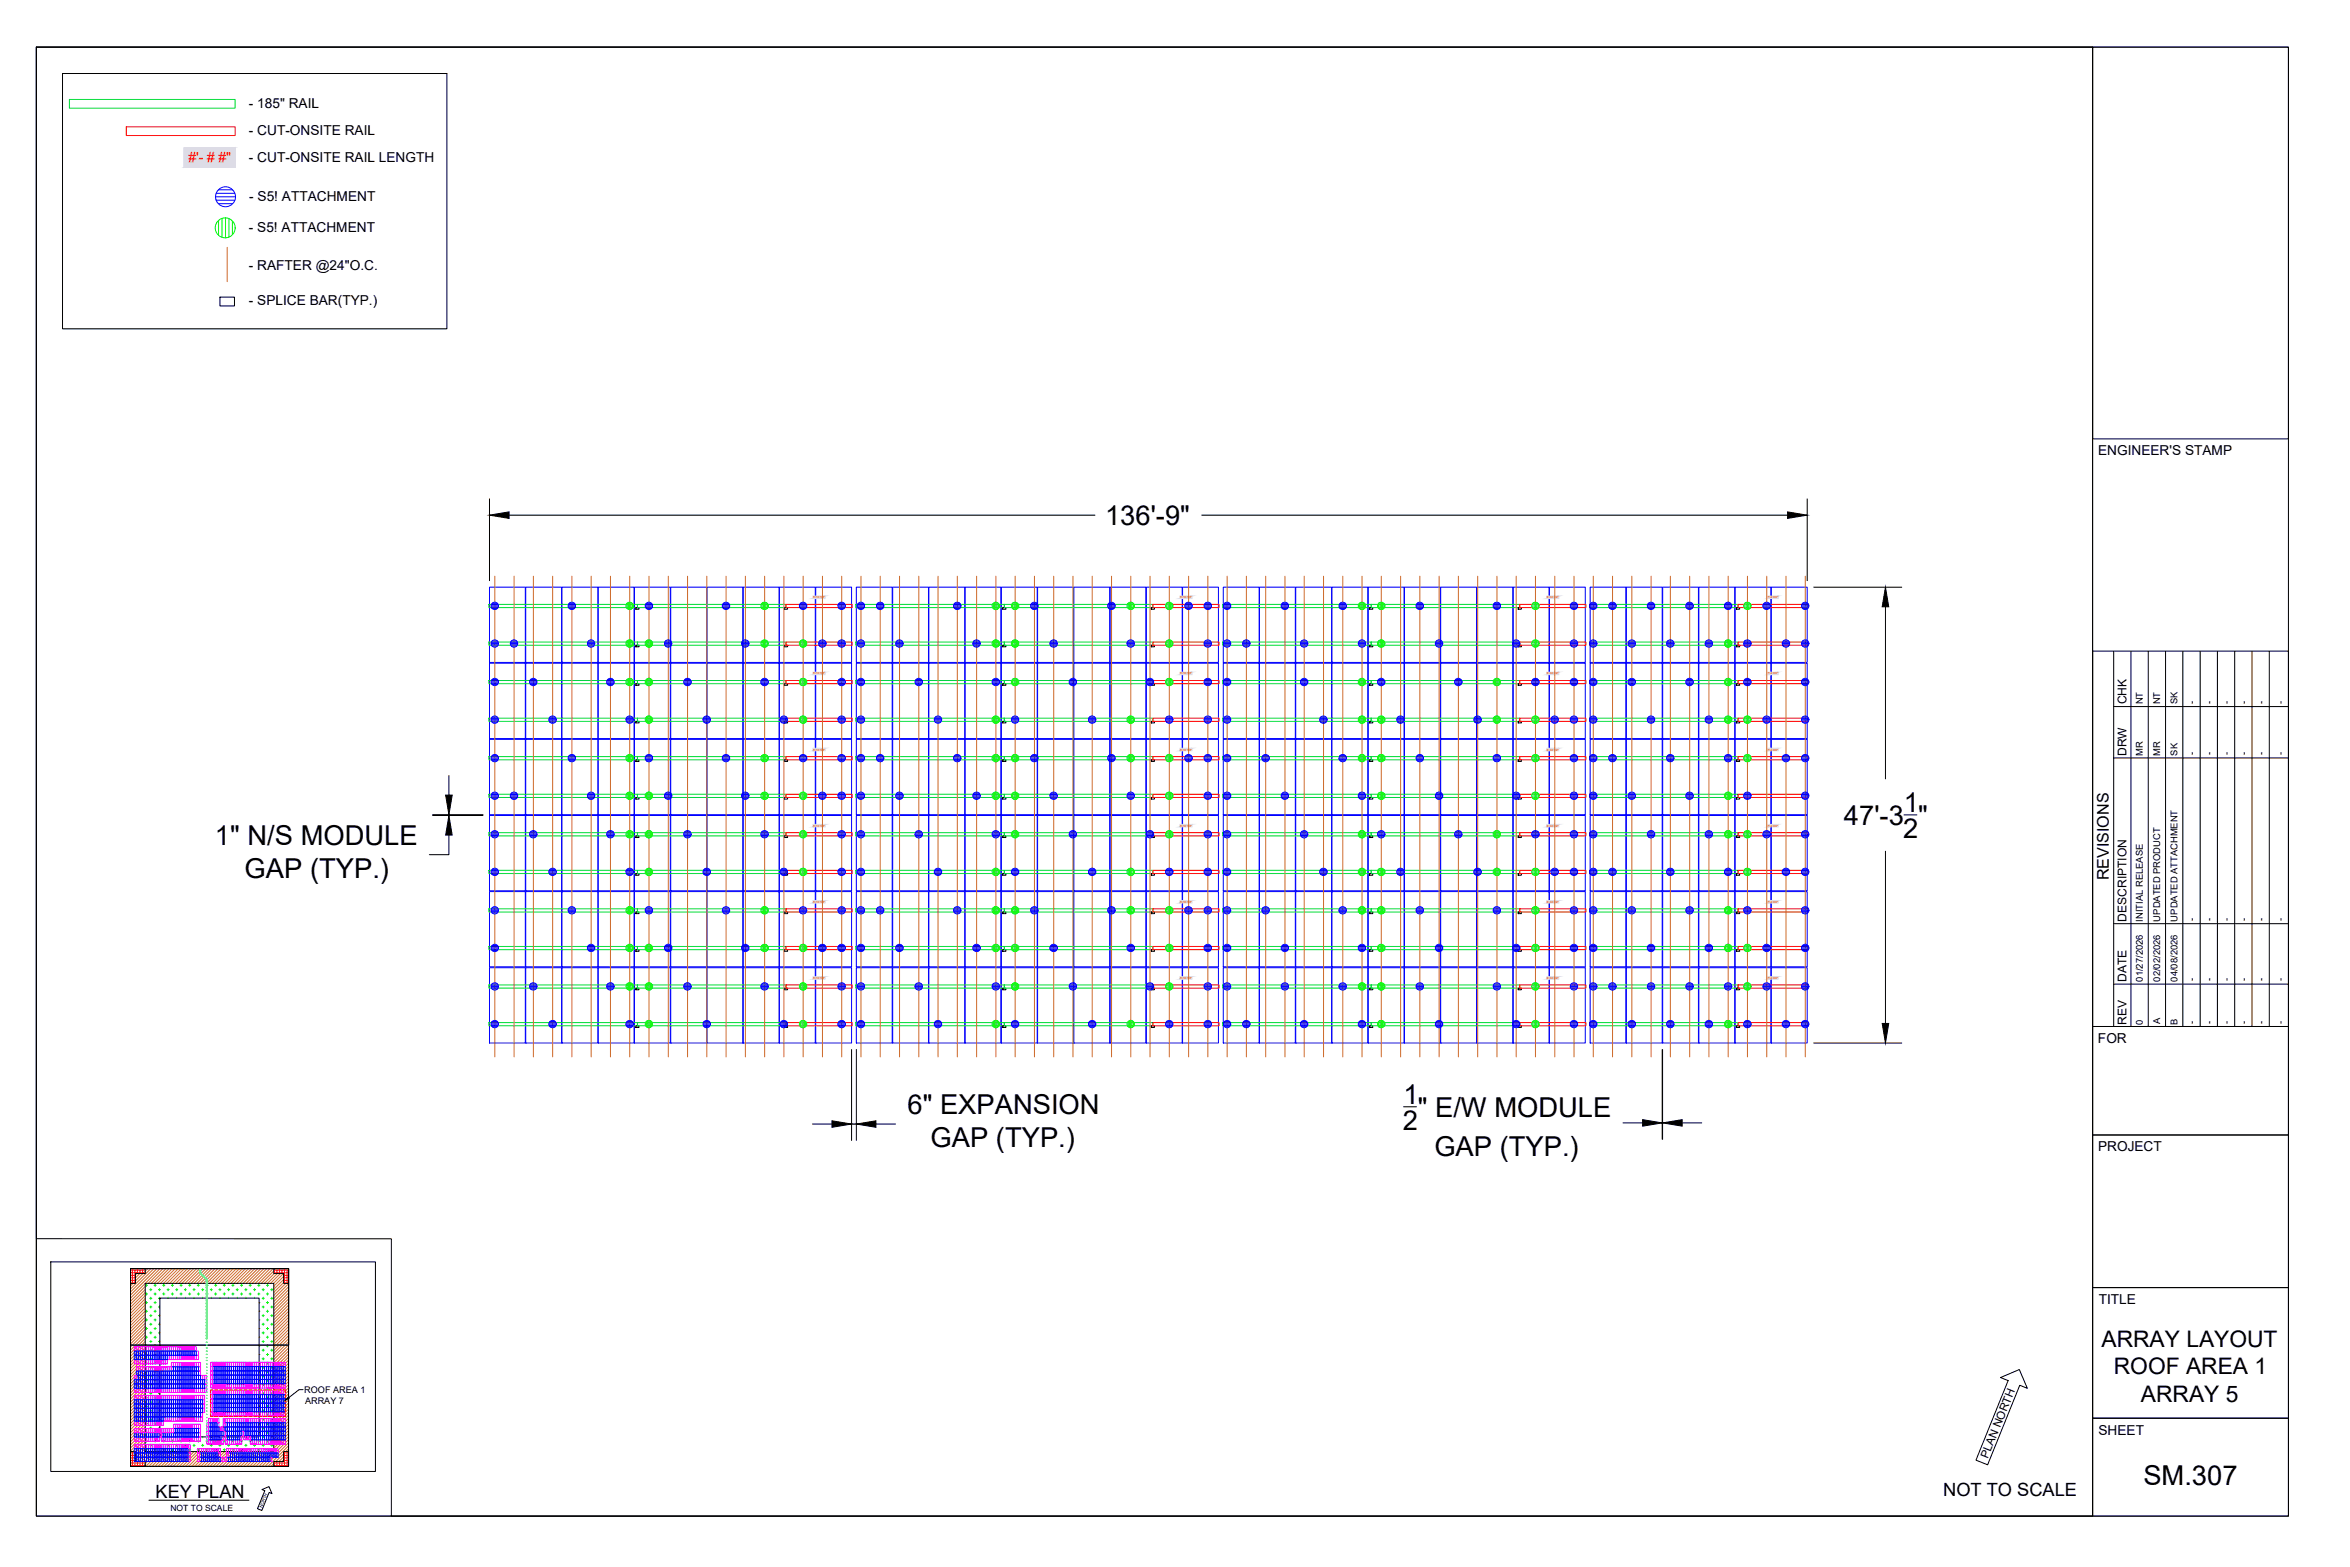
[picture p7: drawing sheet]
<svg xmlns="http://www.w3.org/2000/svg" width="914mm" height="610mm" viewBox="0 0 914 610" stroke-linecap="round" stroke-linejoin="round" font-family="sans-serif">
<defs><g id="words">
<g font-size="10.6">
<text x="430" y="204.2">136'-9&quot;</text>
<text x="740.8" y="315.7">1</text>
<text x="717.5" y="320.8">47'-3 &quot;</text>
<text x="83.6" y="328.8">1&quot; N/S MODULE</text>
<text x="740.5" y="325.9">2</text>
<text x="95.2" y="341.6">GAP (TYP.)</text>
<text x="546.1" y="429.3">1</text>
<text x="353.1" y="433.6">6&quot; EXPANSION</text>
<text x="551.7" y="434.4">&quot; E/W MODULE</text>
<text x="545.8" y="439.5">2</text>
<text x="362.1" y="446.4">GAP (TYP.)</text>
<text x="558.1" y="449.7">GAP (TYP.)</text>
<text x="834" y="577.8">SM.307</text>
</g>
<g font-size="8.9">
<text x="817.7" y="524">ARRAY LAYOUT</text>
<text x="822.5" y="534.7">ROOF AREA 1</text>
<text x="833.1" y="545.3">ARRAY 5</text>
</g>
<g font-size="7.1">
<text x="756.1" y="581.9">NOT TO SCALE</text>
<text x="60.5" y="582.6">KEY PLAN</text>
</g>
<text font-size="6.3" x="820.6" y="342.5" transform="rotate(-90 820.6 342.5)">REVISIONS</text>
<g font-size="5.3">
<text x="96.8" y="41.8">- 185&quot; RAIL</text>
<text x="96.9" y="52.5">- CUT-ONSITE RAIL</text>
<text x="96.9" y="63.1">- CUT-ONSITE RAIL LENGTH</text>
<text x="97" y="78.1">- S5! ATTACHMENT</text>
<text x="96.8" y="90.2">- S5! ATTACHMENT</text>
<text x="96.8" y="104.9">- RAFTER @24&quot;O.C.</text>
<text x="96.8" y="118.5">- SPLICE BAR(TYP.)</text>
<text x="816.4" y="177.1">ENGINEER'S STAMP</text>
<text x="816.3" y="405.7">FOR</text>
<text x="816.4" y="447.9">PROJECT</text>
<text x="816.7" y="507.2">TITLE</text>
<text x="816.5" y="558.1">SHEET</text>
</g>
<text font-size="5.3" fill="#f00" x="73.4" y="63.1">#'- # #&quot;</text>
<g font-size="4.7">
<text x="827.5" y="274" transform="rotate(-90 827.5 274)">CHK</text>
<text x="827.5" y="294.1" transform="rotate(-90 827.5 294.1)">DRW</text>
<text x="827.5" y="358.6" transform="rotate(-90 827.5 358.6)">DESCRIPTION</text>
<text x="827.5" y="382.1" transform="rotate(-90 827.5 382.1)">DATE</text>
<text x="827.5" y="398.8" transform="rotate(-90 827.5 398.8)">REV</text>
</g>
<text font-size="4.4" x="773.4" y="567.5" transform="rotate(-68 773.4 567.5)">PLAN NORTH</text>
<g font-size="3.7">
<text x="833.8" y="274" transform="rotate(-90 833.8 274)">NT</text>
<text x="840.6" y="274" transform="rotate(-90 840.6 274)">NT</text>
<text x="847.3" y="273.9" transform="rotate(-90 847.3 273.9)">SK</text>
<text x="854" y="273.9" transform="rotate(-90 854 273.9)">-</text>
<text x="860.7" y="273.9" transform="rotate(-90 860.7 273.9)">-</text>
<text x="867.5" y="273.9" transform="rotate(-90 867.5 273.9)">-</text>
<text x="874.2" y="273.9" transform="rotate(-90 874.2 273.9)">-</text>
<text x="880.9" y="273.9" transform="rotate(-90 880.9 273.9)">-</text>
<text x="888.5" y="273.9" transform="rotate(-90 888.5 273.9)">-</text>
<text x="847.3" y="293.9" transform="rotate(-90 847.3 293.9)">SK</text>
<text x="854" y="293.9" transform="rotate(-90 854 293.9)">-</text>
<text x="860.7" y="293.9" transform="rotate(-90 860.7 293.9)">-</text>
<text x="867.5" y="293.9" transform="rotate(-90 867.5 293.9)">-</text>
<text x="874.2" y="293.9" transform="rotate(-90 874.2 293.9)">-</text>
<text x="880.9" y="293.9" transform="rotate(-90 880.9 293.9)">-</text>
<text x="888.5" y="293.9" transform="rotate(-90 888.5 293.9)">-</text>
<text x="833.8" y="294" transform="rotate(-90 833.8 294)">MR</text>
<text x="840.6" y="294" transform="rotate(-90 840.6 294)">MR</text>
<text x="833.8" y="358.5" transform="rotate(-90 833.8 358.5)">INITIAL RELEASE</text>
<text x="840.6" y="358.5" transform="rotate(-90 840.6 358.5)">UPDATED PRODUCT</text>
<text x="847.3" y="358.5" transform="rotate(-90 847.3 358.5)">UPDATED ATTACHMENT</text>
<text x="854" y="358.3" transform="rotate(-90 854 358.3)">-</text>
<text x="860.7" y="358.3" transform="rotate(-90 860.7 358.3)">-</text>
<text x="867.5" y="358.3" transform="rotate(-90 867.5 358.3)">-</text>
<text x="874.2" y="358.3" transform="rotate(-90 874.2 358.3)">-</text>
<text x="880.9" y="358.3" transform="rotate(-90 880.9 358.3)">-</text>
<text x="888.5" y="358.3" transform="rotate(-90 888.5 358.3)">-</text>
<text x="833.8" y="381.9" transform="rotate(-90 833.8 381.9)">01/27/2026</text>
<text x="840.6" y="381.9" transform="rotate(-90 840.6 381.9)">02/02/2026</text>
<text x="847.3" y="381.9" transform="rotate(-90 847.3 381.9)">04/08/2026</text>
<text x="854" y="381.8" transform="rotate(-90 854 381.8)">-</text>
<text x="860.7" y="381.8" transform="rotate(-90 860.7 381.8)">-</text>
<text x="867.5" y="381.8" transform="rotate(-90 867.5 381.8)">-</text>
<text x="874.2" y="381.8" transform="rotate(-90 874.2 381.8)">-</text>
<text x="880.9" y="381.8" transform="rotate(-90 880.9 381.8)">-</text>
<text x="888.5" y="381.8" transform="rotate(-90 888.5 381.8)">-</text>
<text x="833.8" y="398.6" transform="rotate(-90 833.8 398.6)">0</text>
<text x="840.6" y="398.4" transform="rotate(-90 840.6 398.4)">A</text>
<text x="847.3" y="398.7" transform="rotate(-90 847.3 398.7)">B</text>
<text x="854" y="398.5" transform="rotate(-90 854 398.5)">-</text>
<text x="860.7" y="398.5" transform="rotate(-90 860.7 398.5)">-</text>
<text x="867.5" y="398.5" transform="rotate(-90 867.5 398.5)">-</text>
<text x="874.2" y="398.5" transform="rotate(-90 874.2 398.5)">-</text>
<text x="880.9" y="398.5" transform="rotate(-90 880.9 398.5)">-</text>
<text x="888.5" y="398.5" transform="rotate(-90 888.5 398.5)">-</text>
</g>
<g font-size="3.5">
<text x="118.4" y="541.9">ROOF AREA 1</text>
<text x="118.7" y="546.1">ARRAY 7</text>
</g>
<text font-size="3.3" x="66.3" y="587.9">NOT TO SCALE</text>
<text font-size="1.7" x="102" y="586.7" transform="rotate(-68 102 586.7)">NORTH</text>
<g font-size="1.1" fill="#f00">
<text x="316.4" y="232.7">6'-10 1/2&quot;</text>
<text x="459.2" y="232.7">6'-10 1/2&quot;</text>
<text x="601.9" y="232.7">6'-10 1/2&quot;</text>
<text x="687.9" y="232.7">7'-2 3/4&quot;</text>
<text x="316.4" y="262.4">6'-10 1/2&quot;</text>
<text x="459.2" y="262.4">6'-10 1/2&quot;</text>
<text x="601.9" y="262.4">6'-10 1/2&quot;</text>
<text x="687.9" y="262.4">7'-2 3/4&quot;</text>
<text x="316.4" y="292">6'-10 1/2&quot;</text>
<text x="459.2" y="292">6'-10 1/2&quot;</text>
<text x="601.9" y="292">6'-10 1/2&quot;</text>
<text x="687.9" y="292">7'-2 3/4&quot;</text>
<text x="316.4" y="321.6">6'-10 1/2&quot;</text>
<text x="459.2" y="321.6">6'-10 1/2&quot;</text>
<text x="601.9" y="321.6">6'-10 1/2&quot;</text>
<text x="687.9" y="321.6">7'-2 3/4&quot;</text>
<text x="316.4" y="351.2">6'-10 1/2&quot;</text>
<text x="459.2" y="351.2">6'-10 1/2&quot;</text>
<text x="601.9" y="351.2">6'-10 1/2&quot;</text>
<text x="687.9" y="351.2">7'-2 3/4&quot;</text>
<text x="316.4" y="380.8">6'-10 1/2&quot;</text>
<text x="459.2" y="380.8">6'-10 1/2&quot;</text>
<text x="601.9" y="380.8">6'-10 1/2&quot;</text>
<text x="687.9" y="380.8">7'-2 3/4&quot;</text>
</g>
</g></defs>
<!-- layer: Module -->
<g fill="none" stroke="#00f" stroke-width=".39">
<path d="M190.5 228.4h13.9v29.3h-13.9zM204.6 228.4h13.9v29.3h-13.9zM218.7 228.4h13.9v29.3h-13.9zM232.8 228.4h13.9v29.3h-13.9zM246.9 228.4h13.9v29.3h-13.9zM261 228.4h13.9v29.3h-13.9zM275.1 228.4h13.9v29.3h-13.9zM289.2 228.4h13.9v29.3h-13.9zM303.3 228.4h13.9v29.3h-13.9zM317.4 228.4h14v29.3h-14zM333.2 228.4h14v29.3h-14zM347.3 228.4h14v29.3h-14z"/>
<path d="M361.4 228.4h14v29.3h-14zM375.5 228.4h14v29.3h-14zM389.6 228.4h14v29.3h-14zM403.7 228.4h14v29.3h-14zM417.8 228.4h14v29.3h-14zM431.9 228.4h14v29.3h-14zM446.1 228.4h13.9v29.3h-13.9zM460.1 228.4h14v29.3h-14zM476 228.4h13.9v29.3h-13.9zM490.1 228.4h13.9v29.3h-13.9zM504.2 228.4h13.9v29.3h-13.9zM518.3 228.4h13.9v29.3h-13.9z"/>
<path d="M532.4 228.4h13.9v29.3h-13.9zM546.5 228.4h13.9v29.3h-13.9zM560.6 228.4h13.9v29.3h-13.9zM574.7 228.4h14v29.3h-14zM588.8 228.4h13.9v29.3h-13.9zM602.9 228.4h13.9v29.3h-13.9zM618.7 228.4h14v29.3h-14zM632.8 228.4h14v29.3h-14zM646.9 228.4h14v29.3h-14zM661 228.4h14v29.3h-14zM675.1 228.4h14v29.3h-14zM689.2 228.4h14v29.3h-14z"/>
<path d="M190.5 258h13.9v29.3h-13.9zM204.6 258h13.9v29.3h-13.9zM218.7 258h13.9v29.3h-13.9zM232.8 258h13.9v29.3h-13.9zM246.9 258h13.9v29.3h-13.9zM261 258h13.9v29.3h-13.9zM275.1 258h13.9v29.3h-13.9zM289.2 258h13.9v29.3h-13.9zM303.3 258h13.9v29.3h-13.9zM317.4 258h14v29.3h-14zM333.2 258h14v29.3h-14zM347.3 258h14v29.3h-14z"/>
<path d="M361.4 258h14v29.3h-14zM375.5 258h14v29.3h-14zM389.6 258h14v29.3h-14zM403.7 258h14v29.3h-14zM417.8 258h14v29.3h-14zM431.9 258h14v29.3h-14zM446.1 258h13.9v29.3h-13.9zM460.1 258h14v29.3h-14zM476 258h13.9v29.3h-13.9zM490.1 258h13.9v29.3h-13.9zM504.2 258h13.9v29.3h-13.9zM518.3 258h13.9v29.3h-13.9z"/>
<path d="M532.4 258h13.9v29.3h-13.9zM546.5 258h13.9v29.3h-13.9zM560.6 258h13.9v29.3h-13.9zM574.7 258h14v29.3h-14zM588.8 258h13.9v29.3h-13.9zM602.9 258h13.9v29.3h-13.9zM618.7 258h14v29.3h-14zM632.8 258h14v29.3h-14zM646.9 258h14v29.3h-14zM661 258h14v29.3h-14zM675.1 258h14v29.3h-14zM689.2 258h14v29.3h-14z"/>
<path d="M190.5 287.6h13.9v29.3h-13.9zM204.6 287.6h13.9v29.3h-13.9zM218.7 287.6h13.9v29.3h-13.9zM232.8 287.6h13.9v29.3h-13.9zM246.9 287.6h13.9v29.3h-13.9zM261 287.6h13.9v29.3h-13.9zM275.1 287.6h13.9v29.3h-13.9zM289.2 287.6h13.9v29.3h-13.9zM303.3 287.6h13.9v29.3h-13.9zM317.4 287.6h14v29.3h-14zM333.2 287.6h14v29.3h-14zM347.3 287.6h14v29.3h-14z"/>
<path d="M361.4 287.6h14v29.3h-14zM375.5 287.6h14v29.3h-14zM389.6 287.6h14v29.3h-14zM403.7 287.6h14v29.3h-14zM417.8 287.6h14v29.3h-14zM431.9 287.6h14v29.3h-14zM446.1 287.6h13.9v29.3h-13.9zM460.1 287.6h14v29.3h-14zM476 287.6h13.9v29.3h-13.9zM490.1 287.6h13.9v29.3h-13.9zM504.2 287.6h13.9v29.3h-13.9zM518.3 287.6h13.9v29.3h-13.9z"/>
<path d="M532.4 287.6h13.9v29.3h-13.9zM546.5 287.6h13.9v29.3h-13.9zM560.6 287.6h13.9v29.3h-13.9zM574.7 287.6h14v29.3h-14zM588.8 287.6h13.9v29.3h-13.9zM602.9 287.6h13.9v29.3h-13.9zM618.7 287.6h14v29.3h-14zM632.8 287.6h14v29.3h-14zM646.9 287.6h14v29.3h-14zM661 287.6h14v29.3h-14zM675.1 287.6h14v29.3h-14zM689.2 287.6h14v29.3h-14z"/>
<path d="M190.5 317.2h13.9v29.3h-13.9zM204.6 317.2h13.9v29.3h-13.9zM218.7 317.2h13.9v29.3h-13.9zM232.8 317.2h13.9v29.3h-13.9zM246.9 317.2h13.9v29.3h-13.9zM261 317.2h13.9v29.3h-13.9zM275.1 317.2h13.9v29.3h-13.9zM289.2 317.2h13.9v29.3h-13.9zM303.3 317.2h13.9v29.3h-13.9zM317.4 317.2h14v29.3h-14zM333.2 317.2h14v29.3h-14zM347.3 317.2h14v29.3h-14z"/>
<path d="M361.4 317.2h14v29.3h-14zM375.5 317.2h14v29.3h-14zM389.6 317.2h14v29.3h-14zM403.7 317.2h14v29.3h-14zM417.8 317.2h14v29.3h-14zM431.9 317.2h14v29.3h-14zM446.1 317.2h13.9v29.3h-13.9zM460.1 317.2h14v29.3h-14zM476 317.2h13.9v29.3h-13.9zM490.1 317.2h13.9v29.3h-13.9zM504.2 317.2h13.9v29.3h-13.9zM518.3 317.2h13.9v29.3h-13.9z"/>
<path d="M532.4 317.2h13.9v29.3h-13.9zM546.5 317.2h13.9v29.3h-13.9zM560.6 317.2h13.9v29.3h-13.9zM574.7 317.2h14v29.3h-14zM588.8 317.2h13.9v29.3h-13.9zM602.9 317.2h13.9v29.3h-13.9zM618.7 317.2h14v29.3h-14zM632.8 317.2h14v29.3h-14zM646.9 317.2h14v29.3h-14zM661 317.2h14v29.3h-14zM675.1 317.2h14v29.3h-14zM689.2 317.2h14v29.3h-14z"/>
<path d="M190.5 346.9h13.9v29.3h-13.9zM204.6 346.9h13.9v29.3h-13.9zM218.7 346.9h13.9v29.3h-13.9zM232.8 346.9h13.9v29.3h-13.9zM246.9 346.9h13.9v29.3h-13.9zM261 346.9h13.9v29.3h-13.9zM275.1 346.9h13.9v29.3h-13.9zM289.2 346.9h13.9v29.3h-13.9zM303.3 346.9h13.9v29.3h-13.9zM317.4 346.9h14v29.3h-14zM333.2 346.9h14v29.3h-14zM347.3 346.9h14v29.3h-14z"/>
<path d="M361.4 346.9h14v29.3h-14zM375.5 346.9h14v29.3h-14zM389.6 346.9h14v29.3h-14zM403.7 346.9h14v29.3h-14zM417.8 346.9h14v29.3h-14zM431.9 346.9h14v29.3h-14zM446.1 346.9h13.9v29.3h-13.9zM460.1 346.9h14v29.3h-14zM476 346.9h13.9v29.3h-13.9zM490.1 346.9h13.9v29.3h-13.9zM504.2 346.9h13.9v29.3h-13.9zM518.3 346.9h13.9v29.3h-13.9z"/>
<path d="M532.4 346.9h13.9v29.3h-13.9zM546.5 346.9h13.9v29.3h-13.9zM560.6 346.9h13.9v29.3h-13.9zM574.7 346.9h14v29.3h-14zM588.8 346.9h13.9v29.3h-13.9zM602.9 346.9h13.9v29.3h-13.9zM618.7 346.9h14v29.3h-14zM632.8 346.9h14v29.3h-14zM646.9 346.9h14v29.3h-14zM661 346.9h14v29.3h-14zM675.1 346.9h14v29.3h-14zM689.2 346.9h14v29.3h-14z"/>
<path d="M190.5 376.5h13.9v29.3h-13.9zM204.6 376.5h13.9v29.3h-13.9zM218.7 376.5h13.9v29.3h-13.9zM232.8 376.5h13.9v29.3h-13.9zM246.9 376.5h13.9v29.3h-13.9zM261 376.5h13.9v29.3h-13.9zM275.1 376.5h13.9v29.3h-13.9zM289.2 376.5h13.9v29.3h-13.9zM303.3 376.5h13.9v29.3h-13.9zM317.4 376.5h14v29.3h-14zM333.2 376.5h14v29.3h-14zM347.3 376.5h14v29.3h-14z"/>
<path d="M361.4 376.5h14v29.3h-14zM375.5 376.5h14v29.3h-14zM389.6 376.5h14v29.3h-14zM403.7 376.5h14v29.3h-14zM417.8 376.5h14v29.3h-14zM431.9 376.5h14v29.3h-14zM446.1 376.5h13.9v29.3h-13.9zM460.1 376.5h14v29.3h-14zM476 376.5h13.9v29.3h-13.9zM490.1 376.5h13.9v29.3h-13.9zM504.2 376.5h13.9v29.3h-13.9zM518.3 376.5h13.9v29.3h-13.9z"/>
<path d="M532.4 376.5h13.9v29.3h-13.9zM546.5 376.5h13.9v29.3h-13.9zM560.6 376.5h13.9v29.3h-13.9zM574.7 376.5h14v29.3h-14zM588.8 376.5h13.9v29.3h-13.9zM602.9 376.5h13.9v29.3h-13.9zM618.7 376.5h14v29.3h-14zM632.8 376.5h14v29.3h-14zM646.9 376.5h14v29.3h-14zM661 376.5h14v29.3h-14zM675.1 376.5h14v29.3h-14zM689.2 376.5h14v29.3h-14z"/>
<path d="M52.2 536.7h.8v1.7h-.8zM52.2 538.4h.8v1.7h-.8zM52.2 527.3h.8v1.6h-.8zM52.2 525.6h.8v1.6h-.8zM53.1 533.4h.7v1.6h-.7zM53.1 535.1h.7v1.6h-.7zM53.1 536.7h.7v1.7h-.7zM53.1 538.4h.7v1.7h-.7zM53.1 527.3h.7v1.6h-.7zM53.1 525.6h.7v1.6h-.7zM53.8 533.4h.8v1.6h-.8zM53.8 535.1h.8v1.6h-.8z"/>
<path d="M53.8 536.7h.8v1.7h-.8zM53.8 538.4h.8v1.7h-.8zM53.8 527.3h.8v1.6h-.8zM53.8 525.6h.8v1.6h-.8zM54.6 533.4h.8v1.6h-.8zM54.6 535.1h.8v1.6h-.8zM54.6 536.7h.8v1.7h-.8zM54.6 538.4h.8v1.7h-.8zM54.6 527.3h.8v1.6h-.8zM54.6 525.6h.8v1.6h-.8zM55.4 533.4h.8v1.6h-.8zM55.4 535.1h.8v1.6h-.8z"/>
<path d="M55.4 536.7h.8v1.7h-.8zM55.4 538.4h.8v1.7h-.8zM55.4 527.3h.8v1.6h-.8zM55.4 525.6h.8v1.6h-.8zM56.2 533.4h.8v1.6h-.8zM56.2 535.1h.8v1.6h-.8zM56.2 536.7h.8v1.7h-.8zM56.2 538.4h.8v1.7h-.8zM56.2 527.3h.8v1.6h-.8zM56.2 525.6h.8v1.6h-.8zM57 533.4h.8v1.6h-.8zM57 535.1h.8v1.6h-.8z"/>
<path d="M57 536.7h.8v1.7h-.8zM57 538.4h.8v1.7h-.8zM57 527.3h.8v1.6h-.8zM57 525.6h.8v1.6h-.8zM57.8 533.4h.8v1.6h-.8zM57.8 535.1h.8v1.6h-.8zM57.8 536.7h.8v1.7h-.8zM57.8 538.4h.8v1.7h-.8zM57.8 527.3h.8v1.6h-.8zM57.8 525.6h.8v1.6h-.8zM58.6 533.4h.8v1.6h-.8zM58.6 535.1h.8v1.6h-.8z"/>
<path d="M58.6 536.7h.8v1.7h-.8zM58.6 538.4h.8v1.7h-.8zM58.6 527.3h.8v1.6h-.8zM58.6 525.6h.8v1.6h-.8zM59.4 533.4h.8v1.6h-.8zM59.4 535.1h.8v1.6h-.8zM59.4 536.7h.8v1.7h-.8zM59.4 538.4h.8v1.7h-.8zM59.4 527.3h.8v1.6h-.8zM59.4 525.6h.8v1.6h-.8zM60.3 533.4h.8v1.6h-.8zM60.3 535.1h.8v1.6h-.8z"/>
<path d="M60.3 536.7h.8v1.7h-.8zM60.3 538.4h.8v1.7h-.8zM60.3 527.3h.8v1.6h-.8zM60.3 525.6h.8v1.6h-.8zM61.1 533.4h.8v1.6h-.8zM61.1 535.1h.8v1.6h-.8zM61.1 536.7h.8v1.7h-.8zM61.1 538.4h.8v1.7h-.8zM61.1 527.3h.8v1.6h-.8zM61.1 525.6h.8v1.6h-.8zM61.9 533.4h.8v1.6h-.8zM61.9 535.1h.8v1.6h-.8z"/>
<path d="M61.9 536.7h.8v1.7h-.8zM61.9 538.4h.8v1.7h-.8zM61.9 527.3h.8v1.6h-.8zM61.9 525.6h.8v1.6h-.8zM62.7 533.4h.8v1.6h-.8zM62.7 535.1h.8v1.6h-.8zM62.7 536.7h.8v1.7h-.8zM62.7 538.4h.8v1.7h-.8zM62.7 527.3h.8v1.6h-.8zM62.7 525.6h.8v1.6h-.8zM63.5 533.4h.8v1.6h-.8zM63.5 535.1h.8v1.6h-.8z"/>
<path d="M63.5 536.7h.8v1.7h-.8zM63.5 538.4h.8v1.7h-.8zM63.5 527.3h.8v1.6h-.8zM63.5 525.6h.8v1.6h-.8zM64.3 533.4h.8v1.6h-.8zM64.3 535.1h.8v1.6h-.8zM64.3 536.7h.8v1.7h-.8zM64.3 538.4h.8v1.7h-.8zM64.3 527.3h.8v1.6h-.8zM64.3 525.6h.8v1.6h-.8zM65.1 533.4h.8v1.6h-.8zM65.1 535.1h.8v1.6h-.8z"/>
<path d="M65.1 536.7h.8v1.7h-.8zM65.1 538.4h.8v1.7h-.8zM65.1 525.6h.8v1.6h-.8zM65.9 533.4h.8v1.6h-.8zM65.9 535.1h.8v1.6h-.8zM65.9 536.7h.8v1.7h-.8zM65.9 538.4h.8v1.7h-.8zM65.9 525.6h.8v1.6h-.8zM66.7 531.7h.8v1.7h-.8zM66.7 533.4h.8v1.6h-.8zM66.7 535.1h.8v1.6h-.8zM66.7 536.7h.8v1.7h-.8z"/>
<path d="M66.7 538.4h.8v1.7h-.8zM66.7 525.6h.8v1.6h-.8zM67.5 531.7h.8v1.7h-.8zM67.5 533.4h.8v1.6h-.8zM67.5 535.1h.8v1.6h-.8zM67.5 536.7h.8v1.7h-.8zM67.5 538.4h.8v1.7h-.8zM67.5 525.6h.8v1.6h-.8zM68.4 531.7h.8v1.7h-.8zM68.4 533.4h.8v1.6h-.8zM68.4 535.1h.8v1.6h-.8zM68.4 536.7h.8v1.7h-.8z"/>
<path d="M68.4 538.4h.8v1.7h-.8zM68.4 525.6h.8v1.6h-.8zM69.2 531.7h.8v1.7h-.8zM69.2 533.4h.8v1.6h-.8zM69.2 535.1h.8v1.6h-.8zM69.2 536.7h.8v1.7h-.8zM69.2 538.4h.8v1.7h-.8zM69.2 525.6h.8v1.6h-.8zM70 531.7h.8v1.7h-.8zM70 533.4h.8v1.6h-.8zM70 535.1h.8v1.6h-.8zM70 536.7h.8v1.7h-.8z"/>
<path d="M70 538.4h.8v1.7h-.8zM70 525.6h.8v1.6h-.8zM70.8 531.7h.8v1.7h-.8zM70.8 533.4h.8v1.6h-.8zM70.8 535.1h.8v1.6h-.8zM70.8 536.7h.8v1.7h-.8zM70.8 538.4h.8v1.7h-.8zM70.8 525.6h.8v1.6h-.8zM71.6 531.7h.8v1.7h-.8zM71.6 533.4h.8v1.6h-.8zM71.6 535.1h.8v1.6h-.8zM71.6 536.7h.8v1.7h-.8z"/>
<path d="M71.6 538.4h.8v1.7h-.8zM71.6 525.6h.8v1.6h-.8zM72.4 531.7h.8v1.7h-.8zM72.4 533.4h.8v1.6h-.8zM72.4 535.1h.8v1.6h-.8zM72.4 536.7h.8v1.7h-.8zM72.4 538.4h.8v1.7h-.8zM72.4 525.6h.8v1.6h-.8zM73.2 531.7h.8v1.7h-.8zM73.2 533.4h.8v1.6h-.8zM73.2 535.1h.8v1.6h-.8zM73.2 536.7h.8v1.7h-.8z"/>
<path d="M73.2 538.4h.8v1.7h-.8zM73.2 525.6h.8v1.6h-.8zM74 531.7h.7v1.7h-.7zM74 533.4h.7v1.6h-.7zM74 535.1h.7v1.6h-.7zM74 536.7h.7v1.7h-.7zM74 538.4h.7v1.7h-.7zM74 525.6h.7v1.6h-.7zM74.8 531.7h.8v1.7h-.8zM74.8 533.4h.8v1.6h-.8zM74.8 535.1h.8v1.6h-.8zM74.8 536.7h.8v1.7h-.8z"/>
<path d="M74.8 538.4h.8v1.7h-.8zM74.8 525.6h.8v1.6h-.8zM75.6 531.7h.8v1.7h-.8zM75.6 533.4h.8v1.6h-.8zM75.6 535.1h.8v1.6h-.8zM75.6 536.7h.8v1.7h-.8zM75.6 538.4h.8v1.7h-.8zM75.6 525.6h.8v1.6h-.8zM76.5 531.7h.7v1.7h-.7zM76.5 533.4h.7v1.6h-.7zM76.5 535.1h.7v1.6h-.7zM76.5 536.7h.7v1.7h-.7z"/>
<path d="M76.5 538.4h.7v1.7h-.7zM77.2 535.1h.8v1.6h-.8zM77.2 536.7h.8v1.7h-.8zM77.2 538.4h.8v1.7h-.8zM78 536.7h.8v1.7h-.8zM78 538.4h.8v1.7h-.8zM78.9 536.7h.7v1.7h-.7zM78.9 538.4h.7v1.7h-.7zM82.8 531.6h.8v1.7h-.8zM82.8 533.3h.8v1.6h-.8zM82.8 535h.8v1.6h-.8zM82.8 536.6h.8v1.7h-.8z"/>
<path d="M83.6 531.6h.8v1.7h-.8zM83.6 533.3h.8v1.6h-.8zM83.6 535h.8v1.6h-.8zM83.6 536.6h.8v1.7h-.8zM84.4 531.6h.8v1.7h-.8zM84.4 533.3h.8v1.6h-.8zM84.4 535h.8v1.6h-.8zM84.4 536.6h.8v1.7h-.8zM85.2 531.6h.8v1.7h-.8zM85.2 533.3h.8v1.6h-.8zM85.2 535h.8v1.6h-.8zM85.2 536.6h.8v1.7h-.8z"/>
<path d="M86 531.6h.8v1.7h-.8zM86 533.3h.8v1.6h-.8zM86 535h.8v1.6h-.8zM86 536.6h.8v1.7h-.8zM86.8 531.6h.8v1.7h-.8zM86.8 533.3h.8v1.6h-.8zM86.8 535h.8v1.6h-.8zM86.8 536.6h.8v1.7h-.8zM87.6 531.6h.8v1.7h-.8zM87.6 533.3h.8v1.6h-.8zM87.6 535h.8v1.6h-.8zM87.6 536.6h.8v1.7h-.8z"/>
<path d="M88.4 531.6h.8v1.7h-.8zM88.4 533.3h.8v1.6h-.8zM88.4 535h.8v1.6h-.8zM88.4 536.6h.8v1.7h-.8zM89.2 531.6h.8v1.7h-.8zM89.2 533.3h.8v1.6h-.8zM89.2 535h.8v1.6h-.8zM89.2 536.6h.8v1.7h-.8zM90.1 531.6h.8v1.7h-.8zM90.1 533.3h.8v1.6h-.8zM90.1 535h.8v1.6h-.8zM90.1 536.6h.8v1.7h-.8z"/>
<path d="M90.9 531.6h.8v1.7h-.8zM90.9 533.3h.8v1.6h-.8zM90.9 535h.8v1.6h-.8zM90.9 536.6h.8v1.7h-.8zM91.7 531.6h.8v1.7h-.8zM91.7 533.3h.8v1.6h-.8zM91.7 535h.8v1.6h-.8zM91.7 536.6h.8v1.7h-.8zM92.5 531.6h.8v1.7h-.8zM92.5 533.3h.8v1.6h-.8zM92.5 535h.8v1.6h-.8zM92.5 536.6h.8v1.7h-.8z"/>
<path d="M93.3 531.6h.8v1.7h-.8zM93.3 533.3h.8v1.6h-.8zM93.3 535h.8v1.6h-.8zM93.3 536.6h.8v1.7h-.8zM94.1 531.6h.8v1.7h-.8zM94.1 533.3h.8v1.6h-.8zM94.1 535h.8v1.6h-.8zM94.1 536.6h.8v1.7h-.8zM94.9 531.6h.8v1.7h-.8zM94.9 533.3h.8v1.6h-.8zM94.9 535h.8v1.6h-.8zM94.9 536.6h.8v1.7h-.8z"/>
<path d="M95.7 531.6h.8v1.7h-.8zM95.7 533.3h.8v1.6h-.8zM95.7 535h.8v1.6h-.8zM95.7 536.6h.8v1.7h-.8zM96.5 531.6h.8v1.7h-.8zM96.5 533.3h.8v1.6h-.8zM96.5 535h.8v1.6h-.8zM96.5 536.6h.8v1.7h-.8zM97.3 531.6h.8v1.7h-.8zM97.3 533.3h.8v1.6h-.8zM97.3 535h.8v1.6h-.8zM97.3 536.6h.8v1.7h-.8z"/>
<path d="M98.2 531.6h.8v1.7h-.8zM98.2 533.3h.8v1.6h-.8zM98.2 535h.8v1.6h-.8zM98.2 536.6h.8v1.7h-.8zM99 531.6h.7v1.7h-.7zM99 533.3h.7v1.6h-.7zM99 535h.7v1.6h-.7zM99 536.6h.7v1.7h-.7zM99.8 531.6h.7v1.7h-.7zM99.8 533.3h.7v1.6h-.7zM99.8 535h.7v1.6h-.7zM99.8 536.6h.7v1.7h-.7z"/>
<path d="M100.5 531.6h.9v1.7h-.9zM100.5 533.3h.9v1.6h-.9zM100.5 535h.9v1.6h-.9zM100.5 536.6h.9v1.7h-.9zM101.4 531.6h.7v1.7h-.7zM101.4 533.3h.7v1.6h-.7zM101.4 535h.7v1.6h-.7zM101.4 536.6h.7v1.7h-.7zM102.2 531.6h.7v1.7h-.7zM102.2 533.3h.7v1.6h-.7zM102.2 535h.7v1.6h-.7zM102.2 536.6h.7v1.7h-.7z"/>
<path d="M102.9 531.6h.8v1.7h-.8zM102.9 533.3h.8v1.6h-.8zM102.9 535h.8v1.6h-.8zM102.9 536.6h.8v1.7h-.8zM103.7 531.6h.8v1.7h-.8zM103.7 533.3h.8v1.6h-.8zM103.7 535h.8v1.6h-.8zM103.7 536.6h.8v1.7h-.8zM104.5 531.6h.8v1.7h-.8zM104.5 533.3h.8v1.6h-.8zM104.5 535h.8v1.6h-.8zM104.5 536.6h.8v1.7h-.8z"/>
<path d="M105.3 531.6h.8v1.7h-.8zM105.3 533.3h.8v1.6h-.8zM105.3 535h.8v1.6h-.8zM105.3 536.6h.8v1.7h-.8zM106.2 531.6h.8v1.7h-.8zM106.2 533.3h.8v1.6h-.8zM106.2 535h.8v1.6h-.8zM106.2 536.6h.8v1.7h-.8zM107 531.6h.8v1.7h-.8zM107 533.3h.8v1.6h-.8zM107 535h.8v1.6h-.8zM107 536.6h.8v1.7h-.8z"/>
<path d="M107.8 531.6h.8v1.7h-.8zM107.8 533.3h.8v1.6h-.8zM107.8 535h.8v1.6h-.8zM107.8 536.6h.8v1.7h-.8zM108.6 531.6h.8v1.7h-.8zM108.6 533.3h.8v1.6h-.8zM108.6 535h.8v1.6h-.8zM108.6 536.6h.8v1.7h-.8zM109.4 531.6h.8v1.7h-.8zM109.4 533.3h.8v1.6h-.8zM109.4 535h.8v1.6h-.8zM109.4 536.6h.8v1.7h-.8z"/>
<path d="M110.2 531.6h.8v1.7h-.8zM110.2 533.3h.8v1.6h-.8zM110.2 535h.8v1.6h-.8zM110.2 536.6h.8v1.7h-.8zM52.2 557.4h.8v1.6h-.8zM52.2 551.2h.8v1.7h-.8zM52.2 549.5h.8v1.7h-.8zM52.2 544.5h.8v1.7h-.8zM52.2 547.9h.8v1.6h-.8zM52.2 546.2h.8v1.6h-.8zM53.1 557.4h.7v1.6h-.7zM53.1 551.2h.7v1.7h-.7z"/>
<path d="M53.1 549.5h.7v1.7h-.7zM53.1 544.5h.7v1.7h-.7zM53.1 547.9h.7v1.6h-.7zM53.1 546.2h.7v1.6h-.7zM53.8 557.4h.8v1.6h-.8zM53.8 551.2h.8v1.7h-.8zM53.8 549.5h.8v1.7h-.8zM53.8 544.5h.8v1.7h-.8zM53.8 547.9h.8v1.6h-.8zM53.8 546.2h.8v1.6h-.8zM54.6 557.4h.8v1.6h-.8zM54.6 551.2h.8v1.7h-.8z"/>
<path d="M54.6 549.5h.8v1.7h-.8zM54.6 544.5h.8v1.7h-.8zM54.6 547.9h.8v1.6h-.8zM54.6 546.2h.8v1.6h-.8zM55.4 557.4h.8v1.6h-.8zM55.4 551.2h.8v1.7h-.8zM55.4 549.5h.8v1.7h-.8zM55.4 544.5h.8v1.7h-.8zM55.4 547.9h.8v1.6h-.8zM55.4 546.2h.8v1.6h-.8zM56.2 557.4h.8v1.6h-.8zM56.2 551.2h.8v1.7h-.8z"/>
<path d="M56.2 549.5h.8v1.7h-.8zM56.2 544.5h.8v1.7h-.8zM56.2 547.9h.8v1.6h-.8zM56.2 546.2h.8v1.6h-.8zM57 557.4h.8v1.6h-.8zM57 551.2h.8v1.7h-.8zM57 549.5h.8v1.7h-.8zM57 544.5h.8v1.7h-.8zM57 547.9h.8v1.6h-.8zM57 546.2h.8v1.6h-.8zM57.8 557.4h.8v1.6h-.8zM57.8 551.2h.8v1.7h-.8z"/>
<path d="M57.8 549.5h.8v1.7h-.8zM57.8 544.5h.8v1.7h-.8zM57.8 547.9h.8v1.6h-.8zM57.8 546.2h.8v1.6h-.8zM58.6 557.4h.8v1.6h-.8zM58.6 551.2h.8v1.7h-.8zM58.6 549.5h.8v1.7h-.8zM58.6 544.5h.8v1.7h-.8zM58.6 547.9h.8v1.6h-.8zM58.6 546.2h.8v1.6h-.8zM59.4 557.4h.8v1.6h-.8zM59.4 551.2h.8v1.7h-.8z"/>
<path d="M59.4 549.5h.8v1.7h-.8zM59.4 544.5h.8v1.7h-.8zM59.4 547.9h.8v1.6h-.8zM59.4 546.2h.8v1.6h-.8zM60.3 557.4h.8v1.6h-.8zM60.3 551.2h.8v1.7h-.8zM60.3 549.5h.8v1.7h-.8zM60.3 544.5h.8v1.7h-.8zM60.3 547.9h.8v1.6h-.8zM60.3 546.2h.8v1.6h-.8zM61.1 557.4h.8v1.6h-.8zM61.1 551.2h.8v1.7h-.8z"/>
<path d="M61.1 549.5h.8v1.7h-.8zM61.1 544.5h.8v1.7h-.8zM61.1 547.9h.8v1.6h-.8zM61.1 546.2h.8v1.6h-.8zM61.9 551.2h.8v1.7h-.8zM61.9 549.5h.8v1.7h-.8zM61.9 544.5h.8v1.7h-.8zM61.9 547.9h.8v1.6h-.8zM61.9 546.2h.8v1.6h-.8zM62.7 557.4h.8v1.6h-.8zM62.7 551.2h.8v1.7h-.8zM62.7 549.5h.8v1.7h-.8z"/>
<path d="M62.7 544.5h.8v1.7h-.8zM62.7 547.9h.8v1.6h-.8zM62.7 546.2h.8v1.6h-.8zM63.5 557.4h.8v1.6h-.8zM63.5 549.5h.8v1.7h-.8zM63.5 544.5h.8v1.7h-.8zM63.5 547.9h.8v1.6h-.8zM63.5 546.2h.8v1.6h-.8zM64.3 557.4h.8v1.6h-.8zM64.3 549.5h.8v1.7h-.8zM64.3 544.5h.8v1.7h-.8zM64.3 547.9h.8v1.6h-.8z"/>
<path d="M64.3 546.2h.8v1.6h-.8zM65.1 557.4h.8v1.6h-.8zM65.1 549.5h.8v1.7h-.8zM65.1 544.5h.8v1.7h-.8zM65.1 547.9h.8v1.6h-.8zM65.1 546.2h.8v1.6h-.8zM65.9 557.4h.8v1.6h-.8zM65.9 549.5h.8v1.7h-.8zM65.9 544.5h.8v1.7h-.8zM65.9 547.9h.8v1.6h-.8zM65.9 546.2h.8v1.6h-.8zM66.7 557.4h.8v1.6h-.8z"/>
<path d="M66.7 549.5h.8v1.7h-.8zM66.7 544.5h.8v1.7h-.8zM66.7 547.9h.8v1.6h-.8zM66.7 546.2h.8v1.6h-.8zM67.5 549.5h.8v1.7h-.8zM67.5 544.5h.8v1.7h-.8zM67.5 547.9h.8v1.6h-.8zM67.5 546.2h.8v1.6h-.8zM67.6 557.4h.8v1.6h-.8zM67.6 555.7h.8v1.7h-.8zM68.4 557.4h.8v1.6h-.8zM68.4 555.7h.8v1.7h-.8z"/>
<path d="M68.4 549.5h.8v1.7h-.8zM68.4 544.5h.8v1.7h-.8zM68.4 547.9h.8v1.6h-.8zM68.4 546.2h.8v1.6h-.8zM69.2 557.4h.8v1.6h-.8zM69.2 555.7h.8v1.7h-.8zM69.2 549.5h.8v1.7h-.8zM69.2 544.5h.8v1.7h-.8zM69.2 547.9h.8v1.6h-.8zM69.2 546.2h.8v1.6h-.8zM70 557.4h.8v1.6h-.8zM70 555.7h.8v1.7h-.8z"/>
<path d="M70 549.5h.8v1.7h-.8zM70 544.5h.8v1.7h-.8zM70 547.9h.8v1.6h-.8zM70 546.2h.8v1.6h-.8zM70.8 557.4h.8v1.6h-.8zM70.8 555.7h.8v1.7h-.8zM70.8 549.5h.8v1.7h-.8zM70.8 544.5h.8v1.7h-.8zM70.8 547.9h.8v1.6h-.8zM70.8 546.2h.8v1.6h-.8zM71.6 557.4h.8v1.6h-.8zM71.6 555.7h.8v1.7h-.8z"/>
<path d="M71.6 549.5h.8v1.7h-.8zM71.6 544.5h.8v1.7h-.8zM71.6 547.9h.8v1.6h-.8zM71.6 546.2h.8v1.6h-.8zM72.4 557.4h.8v1.6h-.8zM72.4 555.7h.8v1.7h-.8zM72.4 549.5h.8v1.7h-.8zM72.4 544.5h.8v1.7h-.8zM72.4 547.9h.8v1.6h-.8zM72.4 546.2h.8v1.6h-.8zM73.2 557.4h.8v1.6h-.8zM73.2 555.7h.8v1.7h-.8z"/>
<path d="M73.2 549.5h.8v1.7h-.8zM73.2 544.5h.8v1.7h-.8zM73.2 547.9h.8v1.6h-.8zM73.2 546.2h.8v1.6h-.8zM74 557.4h.7v1.6h-.7zM74 555.7h.7v1.7h-.7zM74 549.5h.7v1.7h-.7zM74 544.5h.7v1.7h-.7zM74 547.9h.7v1.6h-.7zM74 546.2h.7v1.6h-.7zM74.8 557.4h.8v1.6h-.8zM74.8 555.7h.8v1.7h-.8z"/>
<path d="M74.8 549.5h.8v1.7h-.8zM74.8 544.5h.8v1.7h-.8zM74.8 547.9h.8v1.6h-.8zM74.8 546.2h.8v1.6h-.8zM75.6 549.5h.8v1.7h-.8zM75.6 544.5h.8v1.7h-.8zM75.6 547.9h.8v1.6h-.8zM75.6 546.2h.8v1.6h-.8zM75.7 557.4h.7v1.6h-.7zM75.7 555.7h.7v1.7h-.7zM76.5 557.4h.7v1.6h-.7zM76.5 555.7h.7v1.7h-.7z"/>
<path d="M76.5 549.5h.7v1.7h-.7zM76.5 544.5h.7v1.7h-.7zM76.5 547.9h.7v1.6h-.7zM76.5 546.2h.7v1.6h-.7zM77.2 549.5h.8v1.7h-.8zM77.2 544.5h.8v1.7h-.8zM77.2 547.9h.8v1.6h-.8zM77.2 546.2h.8v1.6h-.8zM78 544.5h.8v1.7h-.8zM78 547.9h.8v1.6h-.8zM78 546.2h.8v1.6h-.8zM81.2 558.5h.8v1.6h-.8z"/>
<path d="M81.2 553.5h.8v1.6h-.8zM81.2 555.1h.8v1.7h-.8zM81.2 556.8h.8v1.7h-.8zM82 558.5h.8v1.6h-.8zM82 553.5h.8v1.6h-.8zM82 555.1h.8v1.7h-.8zM82 556.8h.8v1.7h-.8zM82.8 542.5h.8v1.7h-.8zM82.8 544.2h.8v1.7h-.8zM82.8 545.9h.8v1.6h-.8zM82.8 547.6h.8v1.6h-.8zM82.8 558.5h.8v1.6h-.8z"/>
<path d="M82.8 553.5h.8v1.6h-.8zM82.8 555.1h.8v1.7h-.8zM82.8 556.8h.8v1.7h-.8zM83.6 542.5h.8v1.7h-.8zM83.6 544.2h.8v1.7h-.8zM83.6 545.9h.8v1.6h-.8zM83.6 547.6h.8v1.6h-.8zM83.6 558.5h.8v1.6h-.8zM83.6 553.5h.8v1.6h-.8zM83.6 555.1h.8v1.7h-.8zM83.6 556.8h.8v1.7h-.8zM84.4 542.5h.8v1.7h-.8z"/>
<path d="M84.4 544.2h.8v1.7h-.8zM84.4 545.9h.8v1.6h-.8zM84.4 547.6h.8v1.6h-.8zM84.4 558.5h.8v1.6h-.8zM84.4 555.1h.8v1.7h-.8zM84.4 556.8h.8v1.7h-.8zM85.2 542.5h.8v1.7h-.8zM85.2 544.2h.8v1.7h-.8zM85.2 545.9h.8v1.6h-.8zM85.2 547.6h.8v1.6h-.8zM85.2 558.5h.8v1.6h-.8zM85.2 556.8h.8v1.7h-.8z"/>
<path d="M86 542.5h.8v1.7h-.8zM86 544.2h.8v1.7h-.8zM86 545.9h.8v1.6h-.8zM86 547.6h.8v1.6h-.8zM86 556.8h.8v1.7h-.8zM86.8 542.5h.8v1.7h-.8zM86.8 544.2h.8v1.7h-.8zM86.8 545.9h.8v1.6h-.8zM86.8 547.6h.8v1.6h-.8zM86.8 555.1h.8v1.7h-.8zM87.6 542.5h.8v1.7h-.8zM87.6 544.2h.8v1.7h-.8z"/>
<path d="M87.6 545.9h.8v1.6h-.8zM87.6 547.6h.8v1.6h-.8zM87.6 553.5h.8v1.6h-.8zM87.6 555.1h.8v1.7h-.8zM87.6 556.8h.8v1.7h-.8zM88.4 542.5h.8v1.7h-.8zM88.4 544.2h.8v1.7h-.8zM88.4 545.9h.8v1.6h-.8zM88.4 547.6h.8v1.6h-.8zM88.5 558.5h.8v1.6h-.8zM88.5 553.5h.8v1.6h-.8zM88.5 555.1h.8v1.7h-.8z"/>
<path d="M88.5 556.8h.8v1.7h-.8zM89.2 542.5h.8v1.7h-.8zM89.2 544.2h.8v1.7h-.8zM89.2 545.9h.8v1.6h-.8zM89.2 547.6h.8v1.6h-.8zM89.3 558.5h.8v1.6h-.8zM89.3 553.5h.8v1.6h-.8zM89.3 555.1h.8v1.7h-.8zM89.3 556.8h.8v1.7h-.8zM90.1 542.5h.8v1.7h-.8zM90.1 544.2h.8v1.7h-.8zM90.1 545.9h.8v1.6h-.8z"/>
<path d="M90.1 547.6h.8v1.6h-.8zM90.1 558.5h.8v1.6h-.8zM90.1 553.5h.8v1.6h-.8zM90.1 555.1h.8v1.7h-.8zM90.1 556.8h.8v1.7h-.8zM90.9 542.5h.8v1.7h-.8zM90.9 544.2h.8v1.7h-.8zM90.9 545.9h.8v1.6h-.8zM90.9 547.6h.8v1.6h-.8zM90.9 558.5h.8v1.6h-.8zM90.9 553.5h.8v1.6h-.8zM90.9 555.1h.8v1.7h-.8z"/>
<path d="M90.9 556.8h.8v1.7h-.8zM91.7 542.5h.8v1.7h-.8zM91.7 544.2h.8v1.7h-.8zM91.7 545.9h.8v1.6h-.8zM91.7 547.6h.8v1.6h-.8zM91.7 558.5h.8v1.6h-.8zM91.7 553.5h.8v1.6h-.8zM91.7 555.1h.8v1.7h-.8zM91.7 556.8h.8v1.7h-.8zM92.5 542.5h.8v1.7h-.8zM92.5 544.2h.8v1.7h-.8zM92.5 545.9h.8v1.6h-.8z"/>
<path d="M92.5 547.6h.8v1.6h-.8zM92.5 558.5h.8v1.6h-.8zM92.5 553.5h.8v1.6h-.8zM92.5 555.1h.8v1.7h-.8zM92.5 556.8h.8v1.7h-.8zM93.3 542.5h.8v1.7h-.8zM93.3 544.2h.8v1.7h-.8zM93.3 545.9h.8v1.6h-.8zM93.3 547.6h.8v1.6h-.8zM93.3 553.5h.8v1.6h-.8zM93.3 555.1h.8v1.7h-.8zM93.3 556.8h.8v1.7h-.8z"/>
<path d="M94.1 542.5h.8v1.7h-.8zM94.1 544.2h.8v1.7h-.8zM94.1 545.9h.8v1.6h-.8zM94.1 547.6h.8v1.6h-.8zM94.1 553.5h.8v1.6h-.8zM94.1 555.1h.8v1.7h-.8zM94.9 542.5h.8v1.7h-.8zM94.9 544.2h.8v1.7h-.8zM94.9 545.9h.8v1.6h-.8zM94.9 547.6h.8v1.6h-.8zM94.9 553.5h.8v1.6h-.8zM94.9 555.1h.8v1.7h-.8z"/>
<path d="M94.9 556.8h.8v1.7h-.8zM95.7 542.5h.8v1.7h-.8zM95.7 544.2h.8v1.7h-.8zM95.7 545.9h.8v1.6h-.8zM95.7 547.6h.8v1.6h-.8zM95.7 553.5h.8v1.6h-.8zM95.7 555.1h.8v1.7h-.8zM95.7 556.8h.8v1.7h-.8zM96.5 542.5h.8v1.7h-.8zM96.5 544.2h.8v1.7h-.8zM96.5 545.9h.8v1.6h-.8zM96.5 547.6h.8v1.6h-.8z"/>
<path d="M96.6 553.5h.8v1.6h-.8zM96.6 555.1h.8v1.7h-.8zM96.6 556.8h.8v1.7h-.8zM97.3 542.5h.8v1.7h-.8zM97.3 544.2h.8v1.7h-.8zM97.3 545.9h.8v1.6h-.8zM97.3 547.6h.8v1.6h-.8zM97.4 558.5h.8v1.6h-.8zM97.4 553.5h.8v1.6h-.8zM97.4 555.1h.8v1.7h-.8zM97.4 556.8h.8v1.7h-.8zM98.2 542.5h.8v1.7h-.8z"/>
<path d="M98.2 544.2h.8v1.7h-.8zM98.2 545.9h.8v1.6h-.8zM98.2 547.6h.8v1.6h-.8zM98.2 558.5h.8v1.6h-.8zM98.2 553.5h.8v1.6h-.8zM98.2 555.1h.8v1.7h-.8zM98.2 556.8h.8v1.7h-.8zM99 542.5h.7v1.7h-.7zM99 544.2h.7v1.7h-.7zM99 545.9h.7v1.6h-.7zM99 547.6h.7v1.6h-.7zM99 558.5h.7v1.6h-.7z"/>
<path d="M99 553.5h.7v1.6h-.7zM99 555.1h.7v1.7h-.7zM99 556.8h.7v1.7h-.7zM99.8 542.5h.7v1.7h-.7zM99.8 544.2h.7v1.7h-.7zM99.8 545.9h.7v1.6h-.7zM99.8 547.6h.7v1.6h-.7zM99.8 558.5h.7v1.6h-.7zM99.8 553.5h.7v1.6h-.7zM99.8 555.1h.7v1.7h-.7zM99.8 556.8h.7v1.7h-.7zM100.5 542.5h.9v1.7h-.9z"/>
<path d="M100.5 544.2h.9v1.7h-.9zM100.5 545.9h.9v1.6h-.9zM100.5 547.6h.9v1.6h-.9zM100.5 558.5h.9v1.6h-.9zM100.5 553.5h.9v1.6h-.9zM100.5 555.1h.9v1.7h-.9zM100.5 556.8h.9v1.7h-.9zM101.4 542.5h.7v1.7h-.7zM101.4 544.2h.7v1.7h-.7zM101.4 545.9h.7v1.6h-.7zM101.4 547.6h.7v1.6h-.7zM101.4 558.5h.7v1.6h-.7z"/>
<path d="M101.4 553.5h.7v1.6h-.7zM101.4 555.1h.7v1.7h-.7zM101.4 556.8h.7v1.7h-.7zM102.2 542.5h.7v1.7h-.7zM102.2 544.2h.7v1.7h-.7zM102.2 545.9h.7v1.6h-.7zM102.2 547.6h.7v1.6h-.7zM102.2 558.5h.7v1.6h-.7zM102.2 553.5h.7v1.6h-.7zM102.2 555.1h.7v1.7h-.7zM102.2 556.8h.7v1.7h-.7zM102.9 542.5h.8v1.7h-.8z"/>
<path d="M102.9 544.2h.8v1.7h-.8zM102.9 545.9h.8v1.6h-.8zM102.9 547.6h.8v1.6h-.8zM102.9 558.5h.8v1.6h-.8zM102.9 553.5h.8v1.6h-.8zM102.9 555.1h.8v1.7h-.8zM102.9 556.8h.8v1.7h-.8zM103.7 542.5h.8v1.7h-.8zM103.7 544.2h.8v1.7h-.8zM103.7 545.9h.8v1.6h-.8zM103.7 547.6h.8v1.6h-.8zM103.7 558.5h.8v1.6h-.8z"/>
<path d="M103.7 553.5h.8v1.6h-.8zM103.7 555.1h.8v1.7h-.8zM103.7 556.8h.8v1.7h-.8zM104.5 542.5h.8v1.7h-.8zM104.5 544.2h.8v1.7h-.8zM104.5 545.9h.8v1.6h-.8zM104.5 547.6h.8v1.6h-.8zM104.6 558.5h.8v1.6h-.8zM104.6 553.5h.8v1.6h-.8zM104.6 555.1h.8v1.7h-.8zM104.6 556.8h.8v1.7h-.8zM105.3 542.5h.8v1.7h-.8z"/>
<path d="M105.3 544.2h.8v1.7h-.8zM105.3 545.9h.8v1.6h-.8zM105.3 547.6h.8v1.6h-.8zM105.4 558.5h.8v1.6h-.8zM105.4 553.5h.8v1.6h-.8zM105.4 555.1h.8v1.7h-.8zM105.4 556.8h.8v1.7h-.8zM106.2 542.5h.8v1.7h-.8zM106.2 544.2h.8v1.7h-.8zM106.2 545.9h.8v1.6h-.8zM106.2 547.6h.8v1.6h-.8zM106.2 558.5h.8v1.6h-.8z"/>
<path d="M106.2 553.5h.8v1.6h-.8zM106.2 555.1h.8v1.7h-.8zM106.2 556.8h.8v1.7h-.8zM107 542.5h.8v1.7h-.8zM107 544.2h.8v1.7h-.8zM107 545.9h.8v1.6h-.8zM107 547.6h.8v1.6h-.8zM107 558.5h.8v1.6h-.8zM107 553.5h.8v1.6h-.8zM107 555.1h.8v1.7h-.8zM107 556.8h.8v1.7h-.8zM107.8 542.5h.8v1.7h-.8z"/>
<path d="M107.8 544.2h.8v1.7h-.8zM107.8 545.9h.8v1.6h-.8zM107.8 547.6h.8v1.6h-.8zM107.8 558.5h.8v1.6h-.8zM107.8 553.5h.8v1.6h-.8zM107.8 555.1h.8v1.7h-.8zM107.8 556.8h.8v1.7h-.8zM108.6 542.5h.8v1.7h-.8zM108.6 544.2h.8v1.7h-.8zM108.6 545.9h.8v1.6h-.8zM108.6 547.6h.8v1.6h-.8zM108.6 558.5h.8v1.6h-.8z"/>
<path d="M108.6 553.5h.8v1.6h-.8zM108.6 555.1h.8v1.7h-.8zM108.6 556.8h.8v1.7h-.8zM109.4 542.5h.8v1.7h-.8zM109.4 544.2h.8v1.7h-.8zM109.4 545.9h.8v1.6h-.8zM109.4 547.6h.8v1.6h-.8zM109.4 558.5h.8v1.6h-.8zM109.4 553.5h.8v1.6h-.8zM109.4 555.1h.8v1.7h-.8zM109.4 556.8h.8v1.7h-.8zM110.2 542.5h.8v1.7h-.8z"/>
<path d="M110.2 544.2h.8v1.7h-.8zM110.2 545.9h.8v1.6h-.8zM110.2 547.6h.8v1.6h-.8zM110.2 558.5h.8v1.6h-.8zM110.2 553.5h.8v1.6h-.8zM110.2 555.1h.8v1.7h-.8zM110.2 556.8h.8v1.7h-.8zM52.2 563.5h.8v1.7h-.8zM52.2 566.9h.8v1.7h-.8zM52.2 565.2h.8v1.7h-.8zM53.1 563.5h.7v1.7h-.7zM53.1 566.9h.7v1.7h-.7z"/>
<path d="M53.1 565.2h.7v1.7h-.7zM53.8 563.5h.8v1.7h-.8zM53.8 566.9h.8v1.7h-.8zM53.8 565.2h.8v1.7h-.8zM54.6 563.5h.8v1.7h-.8zM54.6 566.9h.8v1.7h-.8zM54.6 565.2h.8v1.7h-.8zM55.4 563.5h.8v1.7h-.8zM55.4 566.9h.8v1.7h-.8zM55.4 565.2h.8v1.7h-.8zM56.2 563.5h.8v1.7h-.8zM56.2 566.9h.8v1.7h-.8z"/>
<path d="M56.2 565.2h.8v1.7h-.8zM57 563.5h.8v1.7h-.8zM57 566.9h.8v1.7h-.8zM57 565.2h.8v1.7h-.8zM57.8 563.5h.8v1.7h-.8zM57.8 566.9h.8v1.7h-.8zM57.8 565.2h.8v1.7h-.8zM58.6 563.5h.8v1.7h-.8zM58.6 566.9h.8v1.7h-.8zM58.6 565.2h.8v1.7h-.8zM59.4 563.5h.8v1.7h-.8zM59.4 566.9h.8v1.7h-.8z"/>
<path d="M59.4 565.2h.8v1.7h-.8zM60.3 563.5h.8v1.7h-.8zM60.3 566.9h.8v1.7h-.8zM60.3 565.2h.8v1.7h-.8zM61.1 563.5h.8v1.7h-.8zM61.1 566.9h.8v1.7h-.8zM61.1 565.2h.8v1.7h-.8zM61.9 563.5h.8v1.7h-.8zM61.9 566.9h.8v1.7h-.8zM61.9 565.2h.8v1.7h-.8zM62.7 563.5h.8v1.7h-.8zM62.7 566.9h.8v1.7h-.8z"/>
<path d="M62.7 565.2h.8v1.7h-.8zM63.5 563.5h.8v1.7h-.8zM63.5 566.9h.8v1.7h-.8zM63.5 565.2h.8v1.7h-.8zM64.3 563.5h.8v1.7h-.8zM64.3 566.9h.8v1.7h-.8zM64.3 565.2h.8v1.7h-.8zM65.1 563.5h.8v1.7h-.8zM65.1 566.9h.8v1.7h-.8zM65.1 565.2h.8v1.7h-.8zM65.9 563.5h.8v1.7h-.8zM65.9 566.9h.8v1.7h-.8z"/>
<path d="M65.9 565.2h.8v1.7h-.8zM66.7 563.5h.8v1.7h-.8zM66.7 566.9h.8v1.7h-.8zM66.7 565.2h.8v1.7h-.8zM67.5 563.5h.8v1.7h-.8zM67.5 566.9h.8v1.7h-.8zM67.5 565.2h.8v1.7h-.8zM68.4 563.5h.8v1.7h-.8zM68.4 566.9h.8v1.7h-.8zM68.4 565.2h.8v1.7h-.8zM69.2 563.5h.8v1.7h-.8zM69.2 566.9h.8v1.7h-.8z"/>
<path d="M69.2 565.2h.8v1.7h-.8zM70 563.5h.8v1.7h-.8zM70 566.9h.8v1.7h-.8zM70 565.2h.8v1.7h-.8zM70.8 563.5h.8v1.7h-.8zM70.8 566.9h.8v1.7h-.8zM70.8 565.2h.8v1.7h-.8zM71.6 563.5h.8v1.7h-.8zM71.6 566.9h.8v1.7h-.8zM71.6 565.2h.8v1.7h-.8zM72.4 563.5h.8v1.7h-.8zM72.4 566.9h.8v1.7h-.8z"/>
<path d="M72.4 565.2h.8v1.7h-.8zM77.6 565.2h.8v1.7h-.8zM77.6 566.9h.8v1.7h-.8zM78.5 565.2h.7v1.7h-.7zM78.5 566.9h.7v1.7h-.7zM79.2 565.2h.8v1.7h-.8zM79.2 566.9h.8v1.7h-.8zM80 565.2h.8v1.7h-.8zM80 566.9h.8v1.7h-.8zM80.8 565.2h.8v1.7h-.8zM80.8 566.9h.8v1.7h-.8zM81.6 565.2h.8v1.7h-.8z"/>
<path d="M81.6 566.9h.8v1.7h-.8zM82.4 565.2h.8v1.7h-.8zM82.4 566.9h.8v1.7h-.8zM83.2 565.2h.8v1.7h-.8zM83.2 566.9h.8v1.7h-.8zM84 565.2h.8v1.7h-.8zM84 566.9h.8v1.7h-.8zM84.9 566.9h.8v1.7h-.8zM88.1 566.9h.8v1.7h-.8zM88.9 565.2h.8v1.7h-.8zM88.9 566.9h.8v1.7h-.8zM89.7 565.2h.8v1.7h-.8z"/>
<path d="M89.7 566.9h.8v1.7h-.8zM90.5 565.2h.8v1.7h-.8zM90.5 566.9h.8v1.7h-.8zM91.3 565.2h.8v1.7h-.8zM91.3 566.9h.8v1.7h-.8zM92.1 565.2h.8v1.7h-.8zM92.1 566.9h.8v1.7h-.8zM93 565.2h.8v1.7h-.8zM93 566.9h.8v1.7h-.8zM93.8 565.2h.8v1.7h-.8zM93.8 566.9h.8v1.7h-.8zM94.6 565.2h.8v1.7h-.8z"/>
<path d="M94.6 566.9h.8v1.7h-.8zM95.4 565.2h.8v1.7h-.8zM95.4 566.9h.8v1.7h-.8zM96.2 565.2h.8v1.7h-.8zM96.2 566.9h.8v1.7h-.8zM97 565.2h.8v1.7h-.8zM97 566.9h.8v1.7h-.8zM97.8 565.2h.8v1.7h-.8zM97.8 566.9h.8v1.7h-.8zM98.6 565.2h.7v1.7h-.7zM98.6 566.9h.7v1.7h-.7zM99.4 565.2h.7v1.7h-.7z"/>
<path d="M99.4 566.9h.7v1.7h-.7zM100.1 565.2h.9v1.7h-.9zM100.1 566.9h.9v1.7h-.9zM101.1 565.2h.7v1.7h-.7zM101.1 566.9h.7v1.7h-.7zM101.8 565.2h.8v1.7h-.8zM101.8 566.9h.8v1.7h-.8zM102.6 565.2h.8v1.7h-.8zM102.6 566.9h.8v1.7h-.8zM103.4 565.2h.8v1.7h-.8zM103.4 566.9h.8v1.7h-.8zM104.2 565.2h.8v1.7h-.8z"/>
<path d="M104.2 566.9h.8v1.7h-.8zM105 565.2h.8v1.7h-.8zM105.8 565.2h.8v1.7h-.8zM106.6 565.2h.8v1.7h-.8zM107.4 565.2h.8v1.7h-.8z"/>
</g>
<!-- layer: Cut-to-length rail -->
<g fill="#dbdbdb" stroke="#dbdbdb" stroke-width=".39">
<path d="M316.4 350.3v1l4.6-1zM316.4 351.3l4.6-1v1z"/>
<path d="M459.1 350.3v1l4.7-1zM459.1 351.3l4.7-1v1z"/>
<path d="M601.9 350.3v1l4.6-1zM601.9 351.3l4.6-1v1z"/>
<path d="M687.8 350.3v1l4.1-1zM687.8 351.3l4.1-1v1z"/>
<path d="M316.4 379.9v1l4.6-1zM316.4 380.9l4.6-1v1z"/>
<path d="M459.1 379.9v1l4.7-1zM459.1 380.9l4.7-1v1z"/>
<path d="M601.9 379.9v1l4.6-1zM601.9 380.9l4.6-1v1z"/>
<path d="M687.8 379.9v1l4.1-1zM687.8 380.9l4.1-1v1z"/>
<path d="M316.4 320.7v1l4.6-1zM316.4 321.7l4.6-1v1z"/>
<path d="M459.1 320.7v1l4.7-1zM459.1 321.7l4.7-1v1z"/>
<path d="M601.9 320.7v1l4.6-1zM601.9 321.7l4.6-1v1z"/>
<path d="M687.8 320.7v1l4.1-1zM687.8 321.7l4.1-1v1z"/>
<path d="M316.4 291.1v1l4.6-1zM316.4 292.1l4.6-1v1z"/>
<path d="M459.1 291.1v1l4.7-1zM459.1 292.1l4.7-1v1z"/>
<path d="M601.9 291.1v1l4.6-1zM601.9 292.1l4.6-1v1z"/>
<path d="M687.8 291.1v1l4.1-1zM687.8 292.1l4.1-1v1z"/>
<path d="M316.4 261.5v1l4.6-1zM316.4 262.5l4.6-1v1z"/>
<path d="M459.1 261.5v1l4.7-1zM459.1 262.5l4.7-1v1z"/>
<path d="M601.9 261.5v1l4.6-1zM601.9 262.5l4.6-1v1z"/>
<path d="M687.8 261.5v1l4.1-1zM687.8 262.5l4.1-1v1z"/>
<path d="M316.4 231.9v1l4.6-1zM316.4 232.9l4.6-1v1z"/>
<path d="M459.1 231.9v1l4.7-1zM459.1 232.9l4.7-1v1z"/>
<path d="M601.9 231.9v1l4.6-1zM601.9 232.9l4.6-1v1z"/>
<path d="M687.8 231.9v1l4.1-1zM687.8 232.9l4.1-1v1z"/>
</g>
<!-- layer: Full rail -->
<g fill="none" stroke="#00dd37" stroke-width=".39">
<path d="M27 38.7h64.5v3.4h-64.5zM190.2 235.1h57.8v1.3h-57.8zM248 235.1h57.8v1.3h-57.8zM333 235.1h57.8v1.3h-57.8zM390.8 235.1h57.8v1.3h-57.8zM475.7 235.1h57.8v1.3h-57.8zM533.5 235.1h57.8v1.3h-57.8zM618.5 235.1h57.8v1.3h-57.8zM190.2 249.8h57.8v1.2h-57.8zM248 249.8h57.8v1.2h-57.8zM333 249.8h57.8v1.2h-57.8zM390.8 249.8h57.8v1.2h-57.8z"/>
<path d="M475.7 249.8h57.8v1.2h-57.8zM533.5 249.8h57.8v1.2h-57.8zM618.5 249.8h57.8v1.2h-57.8zM190.2 264.7h57.8v1.3h-57.8zM190.2 279.4h57.8v1.2h-57.8zM248 264.7h57.8v1.3h-57.8zM248 279.4h57.8v1.2h-57.8zM333 264.7h57.8v1.3h-57.8zM333 279.4h57.8v1.2h-57.8zM390.8 264.7h57.8v1.3h-57.8zM390.8 279.4h57.8v1.2h-57.8zM475.7 264.7h57.8v1.3h-57.8z"/>
<path d="M475.7 279.4h57.8v1.2h-57.8zM533.5 264.7h57.8v1.3h-57.8zM533.5 279.4h57.8v1.2h-57.8zM618.5 264.7h57.8v1.3h-57.8zM618.5 279.4h57.8v1.2h-57.8zM190.2 294.3h57.8v1.3h-57.8zM248 294.3h57.8v1.3h-57.8zM333 294.3h57.8v1.3h-57.8zM390.8 294.3h57.8v1.3h-57.8zM475.7 294.3h57.8v1.3h-57.8zM533.5 294.3h57.8v1.3h-57.8zM618.5 294.3h57.8v1.3h-57.8z"/>
<path d="M190.2 309h57.8v1.2h-57.8zM248 309h57.8v1.2h-57.8zM333 309h57.8v1.2h-57.8zM390.8 309h57.8v1.2h-57.8zM475.7 309h57.8v1.2h-57.8zM533.5 309h57.8v1.2h-57.8zM618.5 309h57.8v1.2h-57.8zM190.2 323.9h57.8v1.3h-57.8zM190.2 338.6h57.8v1.2h-57.8zM248 323.9h57.8v1.3h-57.8zM248 338.6h57.8v1.2h-57.8zM333 323.9h57.8v1.3h-57.8z"/>
<path d="M333 338.6h57.8v1.2h-57.8zM390.8 323.9h57.8v1.3h-57.8zM390.8 338.6h57.8v1.2h-57.8zM475.7 323.9h57.8v1.3h-57.8zM475.7 338.6h57.8v1.2h-57.8zM533.5 323.9h57.8v1.3h-57.8zM533.5 338.6h57.8v1.2h-57.8zM618.5 323.9h57.8v1.3h-57.8zM618.5 338.6h57.8v1.2h-57.8zM190.2 353.5h57.8v1.3h-57.8zM248 353.5h57.8v1.3h-57.8zM333 353.5h57.8v1.3h-57.8z"/>
<path d="M390.8 353.5h57.8v1.3h-57.8zM475.7 353.5h57.8v1.3h-57.8zM533.5 353.5h57.8v1.3h-57.8zM618.5 353.5h57.8v1.3h-57.8zM190.2 368.2h57.8v1.2h-57.8zM248 368.2h57.8v1.2h-57.8zM333 368.2h57.8v1.2h-57.8zM390.8 368.2h57.8v1.2h-57.8zM475.7 368.2h57.8v1.2h-57.8zM533.5 368.2h57.8v1.2h-57.8zM618.5 368.2h57.8v1.2h-57.8zM190.2 383.2h57.8v1.2h-57.8z"/>
<path d="M190.2 397.8h57.8v1.3h-57.8zM248 383.2h57.8v1.2h-57.8zM248 397.8h57.8v1.3h-57.8zM333 383.2h57.8v1.2h-57.8zM333 397.8h57.8v1.3h-57.8zM390.8 383.2h57.8v1.2h-57.8zM390.8 397.8h57.8v1.3h-57.8zM475.7 383.2h57.8v1.2h-57.8zM475.7 397.8h57.8v1.3h-57.8zM533.5 383.2h57.8v1.2h-57.8zM533.5 397.8h57.8v1.3h-57.8zM618.5 383.2h57.8v1.2h-57.8z"/>
<path d="M618.5 397.8h57.8v1.3h-57.8z"/>
</g>
<!-- layer: Splice -->
<g fill="none" stroke="#000" stroke-width=".39">
<path d="M247.4 236.4h1.3v.6h-1.3zM305.2 236.4h1.3v.6h-1.3zM390.2 236.4h1.2v.6h-1.2zM448 236.4h1.2v.6h-1.2zM532.9 236.4h1.3v.6h-1.3zM590.7 236.4h1.3v.6h-1.3zM675.7 236.4h1.2v.6h-1.2zM247.4 251h1.3v.6h-1.3zM305.2 251h1.3v.6h-1.3zM390.2 251h1.2v.6h-1.2zM448 251h1.2v.6h-1.2zM532.9 251h1.3v.6h-1.3z"/>
<path d="M590.7 251h1.3v.6h-1.3zM675.7 251h1.2v.6h-1.2zM247.4 266h1.3v.6h-1.3zM305.2 266h1.3v.6h-1.3zM390.2 266h1.2v.6h-1.2zM448 266h1.2v.6h-1.2zM532.9 266h1.3v.6h-1.3zM590.7 266h1.3v.6h-1.3zM675.7 266h1.2v.6h-1.2zM247.4 295.6h1.3v.6h-1.3zM247.4 280.6h1.3v.6h-1.3zM305.2 295.6h1.3v.6h-1.3z"/>
<path d="M305.2 280.6h1.3v.6h-1.3zM390.2 295.6h1.2v.6h-1.2zM390.2 280.6h1.2v.6h-1.2zM448 295.6h1.2v.6h-1.2zM448 280.6h1.2v.6h-1.2zM532.9 295.6h1.3v.6h-1.3zM532.9 280.6h1.3v.6h-1.3zM590.7 295.6h1.3v.6h-1.3zM590.7 280.6h1.3v.6h-1.3zM675.7 295.6h1.2v.6h-1.2zM675.7 280.6h1.2v.6h-1.2zM247.4 310.2h1.3v.7h-1.3z"/>
<path d="M305.2 310.2h1.3v.7h-1.3zM390.2 310.2h1.2v.7h-1.2zM448 310.2h1.2v.7h-1.2zM532.9 310.2h1.3v.7h-1.3zM590.7 310.2h1.3v.7h-1.3zM675.7 310.2h1.2v.7h-1.2zM247.4 325.2h1.3v.6h-1.3zM247.4 339.8h1.3v.7h-1.3zM305.2 325.2h1.3v.6h-1.3zM305.2 339.8h1.3v.7h-1.3zM390.2 325.2h1.2v.6h-1.2zM390.2 339.8h1.2v.7h-1.2z"/>
<path d="M448 325.2h1.2v.6h-1.2zM448 339.8h1.2v.7h-1.2zM532.9 325.2h1.3v.6h-1.3zM532.9 339.8h1.3v.7h-1.3zM590.7 325.2h1.3v.6h-1.3zM590.7 339.8h1.3v.7h-1.3zM675.7 325.2h1.2v.6h-1.2zM675.7 339.8h1.2v.7h-1.2zM247.4 354.8h1.3v.6h-1.3zM305.2 354.8h1.3v.6h-1.3zM390.2 354.8h1.2v.6h-1.2zM448 354.8h1.2v.6h-1.2z"/>
<path d="M532.9 354.8h1.3v.6h-1.3zM590.7 354.8h1.3v.6h-1.3zM675.7 354.8h1.2v.6h-1.2zM247.4 369.4h1.3v.7h-1.3zM305.2 369.4h1.3v.7h-1.3zM390.2 369.4h1.2v.7h-1.2zM448 369.4h1.2v.7h-1.2zM532.9 369.4h1.3v.7h-1.3zM590.7 369.4h1.3v.7h-1.3zM675.7 369.4h1.2v.7h-1.2zM247.4 384.4h1.3v.6h-1.3zM247.4 399.1h1.3v.6h-1.3z"/>
<path d="M305.2 384.4h1.3v.6h-1.3zM305.2 399.1h1.3v.6h-1.3zM390.2 384.4h1.2v.6h-1.2zM390.2 399.1h1.2v.6h-1.2zM448 384.4h1.2v.6h-1.2zM448 399.1h1.2v.6h-1.2zM532.9 384.4h1.3v.6h-1.3zM532.9 399.1h1.3v.6h-1.3zM590.7 384.4h1.3v.6h-1.3zM590.7 399.1h1.3v.6h-1.3zM675.7 384.4h1.2v.6h-1.2zM675.7 399.1h1.2v.6h-1.2z"/>
</g>
<!-- layer: Cut-to-length rail -->
<g fill="none" stroke="#f00" stroke-width=".39">
<path d="M305.8 235.1h25.8v1.3h-25.8zM448.6 235.1h25.7v1.3h-25.7zM591.3 235.1h25.8v1.3h-25.8zM676.3 235.1h27.1v1.3h-27.1zM305.8 249.8h25.8v1.2h-25.8zM448.6 249.8h25.7v1.2h-25.7zM591.3 249.8h25.8v1.2h-25.8zM676.3 249.8h27.1v1.2h-27.1zM305.8 279.4h25.8v1.2h-25.8zM305.8 264.7h25.8v1.3h-25.8zM448.6 279.4h25.7v1.2h-25.7zM448.6 264.7h25.7v1.3h-25.7z"/>
<path d="M591.3 279.4h25.8v1.2h-25.8zM591.3 264.7h25.8v1.3h-25.8zM676.3 279.4h27.1v1.2h-27.1zM676.3 264.7h27.1v1.3h-27.1zM305.8 294.3h25.8v1.3h-25.8zM448.6 294.3h25.7v1.3h-25.7zM591.3 294.3h25.8v1.3h-25.8zM676.3 294.3h27.1v1.3h-27.1zM305.8 309h25.8v1.2h-25.8zM448.6 309h25.7v1.2h-25.7zM591.3 309h25.8v1.2h-25.8zM676.3 309h27.1v1.2h-27.1z"/>
<path d="M305.8 338.6h25.8v1.2h-25.8zM305.8 323.9h25.8v1.3h-25.8zM448.6 338.6h25.7v1.2h-25.7zM448.6 323.9h25.7v1.3h-25.7zM591.3 338.6h25.8v1.2h-25.8zM591.3 323.9h25.8v1.3h-25.8zM676.3 338.6h27.1v1.2h-27.1zM676.3 323.9h27.1v1.3h-27.1zM305.8 353.5h25.8v1.3h-25.8zM448.6 353.5h25.7v1.3h-25.7zM591.3 353.5h25.8v1.3h-25.8zM676.3 353.5h27.1v1.3h-27.1z"/>
<path d="M305.8 368.2h25.8v1.2h-25.8zM448.6 368.2h25.7v1.2h-25.7zM591.3 368.2h25.8v1.2h-25.8zM676.3 368.2h27.1v1.2h-27.1zM305.8 397.8h25.8v1.3h-25.8zM305.8 383.2h25.8v1.2h-25.8zM448.6 397.8h25.7v1.3h-25.7zM448.6 383.2h25.7v1.2h-25.7zM591.3 397.8h25.8v1.3h-25.8zM591.3 383.2h25.8v1.2h-25.8zM676.3 397.8h27.1v1.3h-27.1zM676.3 383.2h27.1v1.2h-27.1z"/>
</g>
<!-- layer: Rafter or Seam -->
<g fill="none" stroke="#cd6928" stroke-width=".39">
<path d="M88.4 96.2v13.4M192.5 224.2v187M200 224.2v187M207.5 224.2v187M215 224.2v187M222.5 224.2v187M230 224.2v187M237.5 224.2v187M245 224.2v187M252.5 224.2v187M260 224.2v187M267.5 224.2v187"/>
<path d="M275 224.2v187M282.5 224.2v187M290 224.2v187M297.5 224.2v187M305 224.2v187M312.5 224.2v187M320 224.2v187M327.5 224.2v187M335 224.2v187M342.5 224.2v187M350 224.2v187M357.5 224.2v187"/>
<path d="M365 224.2v187M372.5 224.2v187M380 224.2v187M387.5 224.2v187M395 224.2v187M402.5 224.2v187M410 224.2v187M417.5 224.2v187M425 224.2v187M432.5 224.2v187M440 224.2v187M447.5 224.2v187"/>
<path d="M455 224.2v187M462.5 224.2v187M470 224.2v187M477.5 224.2v187M485 224.2v187M492.5 224.2v187M500 224.2v187M507.5 224.2v187M515 224.2v187M522.5 224.2v187M530 224.2v187M537.5 224.2v187"/>
<path d="M545 224.2v187M552.5 224.2v187M560 224.2v187M567.5 224.2v187M575 224.2v187M582.5 224.2v187M590 224.2v187M597.5 224.2v187M605 224.2v187M612.5 224.2v187M620 224.2v187M627.5 224.2v187"/>
<path d="M635 224.2v187M642.5 224.2v187M650 224.2v187M657.5 224.2v187M665 224.2v187M672.5 224.2v187M679.9 224.2v187M687.5 224.2v187M695 224.2v187M702.4 224.2v187"/>
</g>
<!-- layer: Regular Attachment -->
<g fill="none" stroke="#00f" stroke-width=".39">
<path d="M83.9 76.6h7.7M84.1 77.9h7.3M84.1 75.2h7.3M84.9 79.2h5.6M84.9 73.9h5.6M191.1 235.7h2.8M191.2 236.2h2.6M191.2 235.2h2.6M191.5 236.7h2M191.5 234.7h2M221.1 235.7h2.8M221.2 236.2h2.6"/>
<path d="M221.2 235.2h2.6M221.5 236.7h2M221.5 234.7h2M251.1 235.7h2.8M251.1 236.2h2.7M251.1 235.2h2.7M251.5 236.7h2M251.5 234.7h2M281.1 235.7h2.8M281.1 236.2h2.7M281.1 235.2h2.7M281.5 236.7h2"/>
<path d="M281.5 234.7h2M311.1 235.7h2.8M311.1 236.2h2.7M311.1 235.2h2.7M311.5 236.7h2M311.5 234.7h2M326 235.7h2.9M326.1 236.2h2.7M326.1 235.2h2.7M326.4 236.7h2.1M326.4 234.7h2.1M333.6 235.7h2.8"/>
<path d="M333.6 236.2h2.7M333.6 235.2h2.7M334 236.7h2M334 234.7h2M341 235.7h2.9M341.1 236.2h2.7M341.1 235.2h2.7M341.4 236.7h2.1M341.4 234.7h2.1M371 235.7h2.9M371.1 236.2h2.7M371.1 235.2h2.7"/>
<path d="M371.4 236.7h2.1M371.4 234.7h2.1M401 235.7h2.9M401.1 236.2h2.7M401.1 235.2h2.7M401.4 236.7h2.1M401.4 234.7h2.1M431 235.7h2.9M431.1 236.2h2.7M431.1 235.2h2.7M431.4 236.7h2.1M431.4 234.7h2.1"/>
<path d="M461 235.7h2.9M461.1 236.2h2.7M461.1 235.2h2.7M461.4 236.7h2.1M461.4 234.7h2.1M468.5 235.7h2.9M468.6 236.2h2.7M468.6 235.2h2.7M468.9 236.7h2.1M468.9 234.7h2.1M476 235.7h2.9M476.1 236.2h2.7"/>
<path d="M476.1 235.2h2.7M476.4 236.7h2.1M476.4 234.7h2.1M498.5 235.7h2.9M498.6 236.2h2.7M498.6 235.2h2.7M498.9 236.7h2.1M498.9 234.7h2.1M521 235.7h2.9M521.1 236.2h2.7M521.1 235.2h2.7M521.4 236.7h2.1"/>
<path d="M521.4 234.7h2.1M551 235.7h2.9M551.1 236.2h2.7M551.1 235.2h2.7M551.4 236.7h2.1M551.4 234.7h2.1M581 235.7h2.8M581.1 236.2h2.7M581.1 235.2h2.7M581.4 236.7h2M581.4 234.7h2M611 235.7h2.8"/>
<path d="M611.1 236.2h2.7M611.1 235.2h2.7M611.4 236.7h2M611.4 234.7h2M618.5 235.7h2.8M618.6 236.2h2.6M618.6 235.2h2.6M618.9 236.7h2M618.9 234.7h2M626 235.7h2.8M626.1 236.2h2.6M626.1 235.2h2.6"/>
<path d="M626.4 236.7h2M626.4 234.7h2M641 235.7h2.8M641.1 236.2h2.6M641.1 235.2h2.6M641.4 236.7h2M641.4 234.7h2M656 235.7h2.8M656.1 236.2h2.6M656.1 235.2h2.6M656.4 236.7h2M656.4 234.7h2"/>
<path d="M671 235.7h2.8M671.1 236.2h2.6M671.1 235.2h2.6M671.4 236.7h2M671.4 234.7h2M686 235.7h2.8M686.1 236.2h2.6M686.1 235.2h2.6M686.4 236.7h2M686.4 234.7h2M701 235.7h2.8M701.1 236.2h2.6"/>
<path d="M701.1 235.2h2.6M701.4 236.7h2M701.4 234.7h2M191.1 250.4h2.8M191.2 250.8h2.6M191.2 249.9h2.6M191.5 251.4h2M191.5 249.4h2M198.6 250.4h2.8M198.7 250.8h2.6M198.7 249.9h2.6M199 251.4h2"/>
<path d="M199 249.4h2M228.6 250.4h2.8M228.6 250.8h2.7M228.6 249.9h2.7M229 251.4h2M229 249.4h2M258.6 250.4h2.8M258.6 250.8h2.7M258.6 249.9h2.7M259 251.4h2M259 249.4h2M288.6 250.4h2.8"/>
<path d="M288.6 250.8h2.7M288.6 249.9h2.7M289 251.4h2M289 249.4h2M318.5 250.4h2.9M318.6 250.8h2.7M318.6 249.9h2.7M318.9 251.4h2.1M318.9 249.4h2.1M326 250.4h2.9M326.1 250.8h2.7M326.1 249.9h2.7"/>
<path d="M326.4 251.4h2.1M326.4 249.4h2.1M333.6 250.4h2.8M333.6 250.8h2.7M333.6 249.9h2.7M334 251.4h2M334 249.4h2M348.5 250.4h2.9M348.6 250.8h2.7M348.6 249.9h2.7M348.9 251.4h2.1M348.9 249.4h2.1"/>
<path d="M378.5 250.4h2.9M378.6 250.8h2.7M378.6 249.9h2.7M378.9 251.4h2.1M378.9 249.4h2.1M408.5 250.4h2.9M408.6 250.8h2.7M408.6 249.9h2.7M408.9 251.4h2.1M408.9 249.4h2.1M438.5 250.4h2.9M438.6 250.8h2.7"/>
<path d="M438.6 249.9h2.7M438.9 251.4h2.1M438.9 249.4h2.1M468.5 250.4h2.9M468.6 250.8h2.7M468.6 249.9h2.7M468.9 251.4h2.1M468.9 249.4h2.1M476 250.4h2.9M476.1 250.8h2.7M476.1 249.9h2.7M476.4 251.4h2.1"/>
<path d="M476.4 249.4h2.1M483.5 250.4h2.9M483.6 250.8h2.7M483.6 249.9h2.7M483.9 251.4h2.1M483.9 249.4h2.1M506 250.4h2.9M506.1 250.8h2.7M506.1 249.9h2.7M506.4 251.4h2.1M506.4 249.4h2.1M528.5 250.4h2.9"/>
<path d="M528.6 250.8h2.7M528.6 249.9h2.7M528.9 251.4h2.1M528.9 249.4h2.1M558.5 250.4h2.8M558.6 250.8h2.7M558.6 249.9h2.7M558.9 251.4h2M558.9 249.4h2M588.5 250.4h2.8M588.6 250.8h2.7M588.6 249.9h2.7"/>
<path d="M588.9 251.4h2M588.9 249.4h2M611 250.4h2.8M611.1 250.8h2.7M611.1 249.9h2.7M611.4 251.4h2M611.4 249.4h2M618.5 250.4h2.8M618.6 250.8h2.6M618.6 249.9h2.6M618.9 251.4h2M618.9 249.4h2"/>
<path d="M633.5 250.4h2.8M633.6 250.8h2.7M633.6 249.9h2.7M633.9 251.4h2M633.9 249.4h2M648.5 250.4h2.8M648.6 250.8h2.6M648.6 249.9h2.6M648.9 251.4h2M648.9 249.4h2M663.5 250.4h2.8M663.6 250.8h2.6"/>
<path d="M663.6 249.9h2.6M663.9 251.4h2M663.9 249.4h2M678.5 250.4h2.8M678.6 250.8h2.6M678.6 249.9h2.6M678.9 251.4h2M678.9 249.4h2M693.5 250.4h2.8M693.6 250.8h2.6M693.6 249.9h2.6M693.9 251.4h2"/>
<path d="M693.9 249.4h2M701 250.4h2.8M701.1 250.8h2.6M701.1 249.9h2.6M701.4 251.4h2M701.4 249.4h2M191.1 265.3h2.8M191.1 280h2.8M191.2 265.8h2.6M191.2 264.8h2.6M191.2 279.5h2.6M191.5 266.3h2"/>
<path d="M191.5 264.3h2M191.5 279h2M206.1 265.3h2.8M206.1 265.8h2.7M206.1 264.8h2.7M206.5 266.3h2M206.5 264.3h2M213.6 280h2.8M213.7 279.5h2.6M214 279h2M236.1 265.3h2.8M236.1 265.8h2.7"/>
<path d="M236.1 264.8h2.7M236.5 266.3h2M236.5 264.3h2M243.6 280h2.8M243.7 279.5h2.6M244 279h2M266.1 265.3h2.8M266.1 265.8h2.7M266.1 264.8h2.7M266.5 266.3h2M266.5 264.3h2M273.5 280h2.9"/>
<path d="M273.6 279.5h2.7M273.9 279h2.1M296 265.3h2.9M296.1 265.8h2.7M296.1 264.8h2.7M296.4 266.3h2.1M296.4 264.3h2.1M303.6 280h2.8M303.6 279.5h2.7M304 279h2M326 265.3h2.9M326 280h2.9"/>
<path d="M326.1 265.8h2.7M326.1 264.8h2.7M326.1 279.5h2.7M326.4 266.3h2.1M326.4 264.3h2.1M326.4 279h2.1M333.6 265.3h2.8M333.6 280h2.8M333.6 265.8h2.7M333.6 264.8h2.7M333.6 279.5h2.7M334 266.3h2"/>
<path d="M334 264.3h2M334 279h2M356 265.3h2.9M356.1 265.8h2.7M356.1 264.8h2.7M356.4 266.3h2.1M356.4 264.3h2.1M363.5 280h2.9M363.6 279.5h2.7M363.9 279h2.1M386 265.3h2.9M386.1 265.8h2.7"/>
<path d="M386.1 264.8h2.7M386.4 266.3h2.1M386.4 264.3h2.1M393.5 280h2.9M393.6 279.5h2.7M393.9 279h2.1M416 265.3h2.9M416.1 265.8h2.7M416.1 264.8h2.7M416.4 266.3h2.1M416.4 264.3h2.1M423.5 280h2.9"/>
<path d="M423.6 279.5h2.7M423.9 279h2.1M446 265.3h2.9M446.1 265.8h2.7M446.1 264.8h2.7M446.4 266.3h2.1M446.4 264.3h2.1M453.5 280h2.9M453.6 279.5h2.7M453.9 279h2.1M468.5 265.3h2.9M468.5 280h2.9"/>
<path d="M468.6 265.8h2.7M468.6 264.8h2.7M468.6 279.5h2.7M468.9 266.3h2.1M468.9 264.3h2.1M468.9 279h2.1M476 265.3h2.9M476 280h2.9M476.1 265.8h2.7M476.1 264.8h2.7M476.1 279.5h2.7M476.4 266.3h2.1"/>
<path d="M476.4 264.3h2.1M476.4 279h2.1M506 265.3h2.9M506.1 265.8h2.7M506.1 264.8h2.7M506.4 266.3h2.1M506.4 264.3h2.1M513.5 280h2.9M513.6 279.5h2.7M513.9 279h2.1M536 265.3h2.8M536.1 265.8h2.7"/>
<path d="M536.1 264.8h2.7M536.4 266.3h2M536.4 264.3h2M543.5 280h2.9M543.6 279.5h2.7M543.9 279h2.1M566 265.3h2.9M566.1 265.8h2.7M566.1 264.8h2.7M566.4 266.3h2.1M566.4 264.3h2.1M573.5 280h2.9"/>
<path d="M573.6 279.5h2.7M573.9 279h2.1M596 265.3h2.9M596.1 265.8h2.6M596.1 264.8h2.6M596.4 266.3h2.1M596.4 264.3h2.1M603.5 280h2.8M603.6 279.5h2.7M603.9 279h2M611 265.3h2.8M611 280h2.8"/>
<path d="M611.1 265.8h2.7M611.1 264.8h2.7M611.1 279.5h2.7M611.4 266.3h2M611.4 264.3h2M611.4 279h2M618.5 265.3h2.8M618.5 280h2.8M618.6 265.8h2.6M618.6 264.8h2.6M618.6 279.5h2.6M618.9 266.3h2"/>
<path d="M618.9 264.3h2M618.9 279h2M633.5 265.3h2.8M633.6 265.8h2.7M633.6 264.8h2.7M633.9 266.3h2M633.9 264.3h2M641 280h2.8M641.1 279.5h2.6M641.4 279h2M656 265.3h2.8M656.1 265.8h2.6"/>
<path d="M656.1 264.8h2.6M656.4 266.3h2M656.4 264.3h2M663.5 280h2.8M663.6 279.5h2.6M663.9 279h2M678.5 265.3h2.8M678.6 265.8h2.6M678.6 264.8h2.6M678.9 266.3h2M678.9 264.3h2M686 280h2.8"/>
<path d="M686.1 279.5h2.6M686.4 279h2M701 265.3h2.8M701 280h2.8M701.1 265.8h2.6M701.1 264.8h2.6M701.1 279.5h2.6M701.4 266.3h2M701.4 264.3h2M701.4 279h2M191.1 294.9h2.8M191.2 295.4h2.6"/>
<path d="M191.2 294.4h2.6M191.2 280.5h2.6M191.5 295.9h2M191.5 293.9h2M191.5 281h2M213.7 280.5h2.6M214 281h2M221.1 294.9h2.8M221.2 295.4h2.6M221.2 294.4h2.6M221.5 295.9h2M221.5 293.9h2"/>
<path d="M243.7 280.5h2.6M244 281h2M251.1 294.9h2.8M251.1 295.4h2.7M251.1 294.4h2.7M251.5 295.9h2M251.5 293.9h2M273.6 280.5h2.7M273.9 281h2.1M281.1 294.9h2.8M281.1 295.4h2.7M281.1 294.4h2.7"/>
<path d="M281.5 295.9h2M281.5 293.9h2M303.6 280.5h2.7M304 281h2M311.1 294.9h2.8M311.1 295.4h2.7M311.1 294.4h2.7M311.5 295.9h2M311.5 293.9h2M326 294.9h2.9M326.1 295.4h2.7M326.1 294.4h2.7"/>
<path d="M326.1 280.5h2.7M326.4 295.9h2.1M326.4 293.9h2.1M326.4 281h2.1M333.6 294.9h2.8M333.6 295.4h2.7M333.6 294.4h2.7M333.6 280.5h2.7M334 295.9h2M334 293.9h2M334 281h2M341 294.9h2.9"/>
<path d="M341.1 295.4h2.7M341.1 294.4h2.7M341.4 295.9h2.1M341.4 293.9h2.1M363.6 280.5h2.7M363.9 281h2.1M371 294.9h2.9M371.1 295.4h2.7M371.1 294.4h2.7M371.4 295.9h2.1M371.4 293.9h2.1M393.6 280.5h2.7"/>
<path d="M393.9 281h2.1M401 294.9h2.9M401.1 295.4h2.7M401.1 294.4h2.7M401.4 295.9h2.1M401.4 293.9h2.1M423.6 280.5h2.7M423.9 281h2.1M431 294.9h2.9M431.1 295.4h2.7M431.1 294.4h2.7M431.4 295.9h2.1"/>
<path d="M431.4 293.9h2.1M453.6 280.5h2.7M453.9 281h2.1M461 294.9h2.9M461.1 295.4h2.7M461.1 294.4h2.7M461.4 295.9h2.1M461.4 293.9h2.1M468.5 294.9h2.9M468.6 295.4h2.7M468.6 294.4h2.7M468.6 280.5h2.7"/>
<path d="M468.9 295.9h2.1M468.9 293.9h2.1M468.9 281h2.1M476 294.9h2.9M476.1 295.4h2.7M476.1 294.4h2.7M476.1 280.5h2.7M476.4 295.9h2.1M476.4 293.9h2.1M476.4 281h2.1M491 294.9h2.9M491.1 295.4h2.7"/>
<path d="M491.1 294.4h2.7M491.4 295.9h2.1M491.4 293.9h2.1M513.6 280.5h2.7M513.9 281h2.1M521 294.9h2.9M521.1 295.4h2.7M521.1 294.4h2.7M521.4 295.9h2.1M521.4 293.9h2.1M543.6 280.5h2.7M543.9 281h2.1"/>
<path d="M551 294.9h2.9M551.1 295.4h2.7M551.1 294.4h2.7M551.4 295.9h2.1M551.4 293.9h2.1M573.6 280.5h2.7M573.9 281h2.1M581 294.9h2.8M581.1 295.4h2.7M581.1 294.4h2.7M581.4 295.9h2M581.4 293.9h2"/>
<path d="M603.6 280.5h2.7M603.9 281h2M611 294.9h2.8M611.1 295.4h2.7M611.1 294.4h2.7M611.1 280.5h2.7M611.4 295.9h2M611.4 293.9h2M611.4 281h2M618.5 294.9h2.8M618.6 295.4h2.6M618.6 294.4h2.6"/>
<path d="M618.6 280.5h2.6M618.9 295.9h2M618.9 293.9h2M618.9 281h2M626 294.9h2.8M626.1 295.4h2.6M626.1 294.4h2.6M626.4 295.9h2M626.4 293.9h2M641.1 280.5h2.6M641.4 281h2M648.5 294.9h2.8"/>
<path d="M648.6 295.4h2.6M648.6 294.4h2.6M648.9 295.9h2M648.9 293.9h2M663.6 280.5h2.6M663.9 281h2M671 294.9h2.8M671.1 295.4h2.6M671.1 294.4h2.6M671.4 295.9h2M671.4 293.9h2M686.1 280.5h2.6"/>
<path d="M686.4 281h2M693.5 294.9h2.8M693.6 295.4h2.6M693.6 294.4h2.6M693.9 295.9h2M693.9 293.9h2M701 294.9h2.8M701.1 295.4h2.6M701.1 294.4h2.6M701.1 280.5h2.6M701.4 295.9h2M701.4 293.9h2"/>
<path d="M701.4 281h2M191.1 309.6h2.8M191.2 310.1h2.6M191.2 309.1h2.6M191.5 310.6h2M191.5 308.6h2M198.6 309.6h2.8M198.7 310.1h2.6M198.7 309.1h2.6M199 310.6h2M199 308.6h2M228.6 309.6h2.8"/>
<path d="M228.6 310.1h2.7M228.6 309.1h2.7M229 310.6h2M229 308.6h2M258.6 309.6h2.8M258.6 310.1h2.7M258.6 309.1h2.7M259 310.6h2M259 308.6h2M288.6 309.6h2.8M288.6 310.1h2.7M288.6 309.1h2.7"/>
<path d="M289 310.6h2M289 308.6h2M318.5 309.6h2.9M318.6 310.1h2.7M318.6 309.1h2.7M318.9 310.6h2.1M318.9 308.6h2.1M326 309.6h2.9M326.1 310.1h2.7M326.1 309.1h2.7M326.4 310.6h2.1M326.4 308.6h2.1"/>
<path d="M333.6 309.6h2.8M333.6 310.1h2.7M333.6 309.1h2.7M334 310.6h2M334 308.6h2M348.5 309.6h2.9M348.6 310.1h2.7M348.6 309.1h2.7M348.9 310.6h2.1M348.9 308.6h2.1M378.5 309.6h2.9M378.6 310.1h2.7"/>
<path d="M378.6 309.1h2.7M378.9 310.6h2.1M378.9 308.6h2.1M408.5 309.6h2.9M408.6 310.1h2.7M408.6 309.1h2.7M408.9 310.6h2.1M408.9 308.6h2.1M438.5 309.6h2.9M438.6 310.1h2.7M438.6 309.1h2.7M438.9 310.6h2.1"/>
<path d="M438.9 308.6h2.1M468.5 309.6h2.9M468.6 310.1h2.7M468.6 309.1h2.7M468.9 310.6h2.1M468.9 308.6h2.1M476 309.6h2.9M476.1 310.1h2.7M476.1 309.1h2.7M476.4 310.6h2.1M476.4 308.6h2.1M498.5 309.6h2.9"/>
<path d="M498.6 310.1h2.7M498.6 309.1h2.7M498.9 310.6h2.1M498.9 308.6h2.1M528.5 309.6h2.9M528.6 310.1h2.7M528.6 309.1h2.7M528.9 310.6h2.1M528.9 308.6h2.1M558.5 309.6h2.8M558.6 310.1h2.7M558.6 309.1h2.7"/>
<path d="M558.9 310.6h2M558.9 308.6h2M588.5 309.6h2.8M588.6 310.1h2.7M588.6 309.1h2.7M588.9 310.6h2M588.9 308.6h2M611 309.6h2.8M611.1 310.1h2.7M611.1 309.1h2.7M611.4 310.6h2M611.4 308.6h2"/>
<path d="M618.5 309.6h2.8M618.6 310.1h2.6M618.6 309.1h2.6M618.9 310.6h2M618.9 308.6h2M633.5 309.6h2.8M633.6 310.1h2.7M633.6 309.1h2.7M633.9 310.6h2M633.9 308.6h2M656 309.6h2.8M656.1 310.1h2.6"/>
<path d="M656.1 309.1h2.6M656.4 310.6h2M656.4 308.6h2M678.5 309.6h2.8M678.6 310.1h2.6M678.6 309.1h2.6M678.9 310.6h2M678.9 308.6h2M701 309.6h2.8M701.1 310.1h2.6M701.1 309.1h2.6M701.4 310.6h2"/>
<path d="M701.4 308.6h2M191.1 324.5h2.8M191.1 339.2h2.8M191.2 325h2.6M191.2 324h2.6M191.2 339.7h2.6M191.2 338.7h2.6M191.5 325.5h2M191.5 323.6h2M191.5 338.2h2M206.1 324.5h2.8M206.1 325h2.7"/>
<path d="M206.1 324h2.7M206.5 325.5h2M206.5 323.6h2M213.6 339.2h2.8M213.7 339.7h2.6M213.7 338.7h2.6M214 338.2h2M236.1 324.5h2.8M236.1 325h2.7M236.1 324h2.7M236.5 325.5h2M236.5 323.6h2"/>
<path d="M243.6 339.2h2.8M243.7 339.7h2.6M243.7 338.7h2.6M244 338.2h2M266.1 324.5h2.8M266.1 325h2.7M266.1 324h2.7M266.5 325.5h2M266.5 323.6h2M273.5 339.2h2.9M273.6 339.7h2.7M273.6 338.7h2.7"/>
<path d="M273.9 338.2h2.1M296 324.5h2.9M296.1 325h2.7M296.1 324h2.7M296.4 325.5h2.1M296.4 323.6h2.1M303.6 339.2h2.8M303.6 339.7h2.7M303.6 338.7h2.7M304 338.2h2M326 324.5h2.9M326 339.2h2.9"/>
<path d="M326.1 325h2.7M326.1 324h2.7M326.1 339.7h2.7M326.1 338.7h2.7M326.4 325.5h2.1M326.4 323.6h2.1M326.4 338.2h2.1M333.6 324.5h2.8M333.6 339.2h2.8M333.6 325h2.7M333.6 324h2.7M333.6 339.7h2.7"/>
<path d="M333.6 338.7h2.7M334 325.5h2M334 323.6h2M334 338.2h2M356 324.5h2.9M356.1 325h2.7M356.1 324h2.7M356.4 325.5h2.1M356.4 323.6h2.1M363.5 339.2h2.9M363.6 339.7h2.7M363.6 338.7h2.7"/>
<path d="M363.9 338.2h2.1M386 324.5h2.9M386.1 325h2.7M386.1 324h2.7M386.4 325.5h2.1M386.4 323.6h2.1M393.5 339.2h2.9M393.6 339.7h2.7M393.6 338.7h2.7M393.9 338.2h2.1M416 324.5h2.9M416.1 325h2.7"/>
<path d="M416.1 324h2.7M416.4 325.5h2.1M416.4 323.6h2.1M423.5 339.2h2.9M423.6 339.7h2.7M423.6 338.7h2.7M423.9 338.2h2.1M446 324.5h2.9M446.1 325h2.7M446.1 324h2.7M446.4 325.5h2.1M446.4 323.6h2.1"/>
<path d="M453.5 339.2h2.9M453.6 339.7h2.7M453.6 338.7h2.7M453.9 338.2h2.1M468.5 324.5h2.9M468.5 339.2h2.9M468.6 325h2.7M468.6 324h2.7M468.6 339.7h2.7M468.6 338.7h2.7M468.9 325.5h2.1M468.9 323.6h2.1"/>
<path d="M468.9 338.2h2.1M476 324.5h2.9M476 339.2h2.9M476.1 325h2.7M476.1 324h2.7M476.1 339.7h2.7M476.1 338.7h2.7M476.4 325.5h2.1M476.4 323.6h2.1M476.4 338.2h2.1M506 324.5h2.9M506.1 325h2.7"/>
<path d="M506.1 324h2.7M506.4 325.5h2.1M506.4 323.6h2.1M513.5 339.2h2.9M513.6 339.7h2.7M513.6 338.7h2.7M513.9 338.2h2.1M536 324.5h2.8M536.1 325h2.7M536.1 324h2.7M536.4 325.5h2M536.4 323.6h2"/>
<path d="M543.5 339.2h2.9M543.6 339.7h2.7M543.6 338.7h2.7M543.9 338.2h2.1M566 324.5h2.9M566.1 325h2.7M566.1 324h2.7M566.4 325.5h2.1M566.4 323.6h2.1M573.5 339.2h2.9M573.6 339.7h2.7M573.6 338.7h2.7"/>
<path d="M573.9 338.2h2.1M596 324.5h2.9M596.1 325h2.6M596.1 324h2.6M596.4 325.5h2.1M596.4 323.6h2.1M603.5 339.2h2.8M603.6 339.7h2.7M603.6 338.7h2.7M603.9 338.2h2M611 324.5h2.8M611 339.2h2.8"/>
<path d="M611.1 325h2.7M611.1 324h2.7M611.1 339.7h2.7M611.1 338.7h2.7M611.4 325.5h2M611.4 323.6h2M611.4 338.2h2M618.5 324.5h2.8M618.5 339.2h2.8M618.6 325h2.6M618.6 324h2.6M618.6 339.7h2.6"/>
<path d="M618.6 338.7h2.6M618.9 325.5h2M618.9 323.6h2M618.9 338.2h2M626 339.2h2.8M626.1 339.7h2.6M626.1 338.7h2.6M626.4 338.2h2M641 324.5h2.8M641.1 325h2.6M641.1 324h2.6M641.4 325.5h2"/>
<path d="M641.4 323.6h2M648.5 339.2h2.8M648.6 339.7h2.6M648.6 338.7h2.6M648.9 338.2h2M663.5 324.5h2.8M663.6 325h2.6M663.6 324h2.6M663.9 325.5h2M663.9 323.6h2M671 339.2h2.8M671.1 339.7h2.6"/>
<path d="M671.1 338.7h2.6M671.4 338.2h2M686 324.5h2.8M686.1 325h2.6M686.1 324h2.6M686.4 325.5h2M686.4 323.6h2M693.5 339.2h2.8M693.6 339.7h2.6M693.6 338.7h2.6M693.9 338.2h2M701 324.5h2.8"/>
<path d="M701 339.2h2.8M701.1 325h2.6M701.1 324h2.6M701.1 339.7h2.6M701.1 338.7h2.6M701.4 325.5h2M701.4 323.6h2M701.4 338.2h2M191.1 354.1h2.8M191.2 354.6h2.6M191.2 353.7h2.6M191.5 355.1h2"/>
<path d="M191.5 353.2h2M191.5 340.2h2M214 340.2h2M221.1 354.1h2.8M221.2 354.6h2.6M221.2 353.7h2.6M221.5 355.1h2M221.5 353.2h2M244 340.2h2M251.1 354.1h2.8M251.1 354.6h2.7M251.1 353.7h2.7"/>
<path d="M251.5 355.1h2M251.5 353.2h2M273.9 340.2h2.1M281.1 354.1h2.8M281.1 354.6h2.7M281.1 353.7h2.7M281.5 355.1h2M281.5 353.2h2M304 340.2h2M311.1 354.1h2.8M311.1 354.6h2.7M311.1 353.7h2.7"/>
<path d="M311.5 355.1h2M311.5 353.2h2M326 354.1h2.9M326.1 354.6h2.7M326.1 353.7h2.7M326.4 355.1h2.1M326.4 353.2h2.1M326.4 340.2h2.1M333.6 354.1h2.8M333.6 354.6h2.7M333.6 353.7h2.7M334 355.1h2"/>
<path d="M334 353.2h2M334 340.2h2M341 354.1h2.9M341.1 354.6h2.7M341.1 353.7h2.7M341.4 355.1h2.1M341.4 353.2h2.1M363.9 340.2h2.1M371 354.1h2.9M371.1 354.6h2.7M371.1 353.7h2.7M371.4 355.1h2.1"/>
<path d="M371.4 353.2h2.1M393.9 340.2h2.1M401 354.1h2.9M401.1 354.6h2.7M401.1 353.7h2.7M401.4 355.1h2.1M401.4 353.2h2.1M423.9 340.2h2.1M431 354.1h2.9M431.1 354.6h2.7M431.1 353.7h2.7M431.4 355.1h2.1"/>
<path d="M431.4 353.2h2.1M453.9 340.2h2.1M461 354.1h2.9M461.1 354.6h2.7M461.1 353.7h2.7M461.4 355.1h2.1M461.4 353.2h2.1M468.5 354.1h2.9M468.6 354.6h2.7M468.6 353.7h2.7M468.9 355.1h2.1M468.9 353.2h2.1"/>
<path d="M468.9 340.2h2.1M476 354.1h2.9M476.1 354.6h2.7M476.1 353.7h2.7M476.4 355.1h2.1M476.4 353.2h2.1M476.4 340.2h2.1M491 354.1h2.9M491.1 354.6h2.7M491.1 353.7h2.7M491.4 355.1h2.1M491.4 353.2h2.1"/>
<path d="M513.9 340.2h2.1M521 354.1h2.9M521.1 354.6h2.7M521.1 353.7h2.7M521.4 355.1h2.1M521.4 353.2h2.1M543.9 340.2h2.1M551 354.1h2.9M551.1 354.6h2.7M551.1 353.7h2.7M551.4 355.1h2.1M551.4 353.2h2.1"/>
<path d="M573.9 340.2h2.1M581 354.1h2.8M581.1 354.6h2.7M581.1 353.7h2.7M581.4 355.1h2M581.4 353.2h2M603.9 340.2h2M611 354.1h2.8M611.1 354.6h2.7M611.1 353.7h2.7M611.4 355.1h2M611.4 353.2h2"/>
<path d="M611.4 340.2h2M618.5 354.1h2.8M618.6 354.6h2.6M618.6 353.7h2.6M618.9 355.1h2M618.9 353.2h2M618.9 340.2h2M626.4 340.2h2M633.5 354.1h2.8M633.6 354.6h2.7M633.6 353.7h2.7M633.9 355.1h2"/>
<path d="M633.9 353.2h2M648.9 340.2h2M656 354.1h2.8M656.1 354.6h2.6M656.1 353.7h2.6M656.4 355.1h2M656.4 353.2h2M671.4 340.2h2M678.5 354.1h2.8M678.6 354.6h2.6M678.6 353.7h2.6M678.9 355.1h2"/>
<path d="M678.9 353.2h2M693.9 340.2h2M701 354.1h2.8M701.1 354.6h2.6M701.1 353.7h2.6M701.4 355.1h2M701.4 353.2h2M701.4 340.2h2M191.1 368.8h2.8M191.2 369.3h2.6M191.2 368.3h2.6M191.5 369.8h2"/>
<path d="M191.5 367.8h2M228.6 368.8h2.8M228.6 369.3h2.7M228.6 368.3h2.7M229 369.8h2M229 367.8h2M258.6 368.8h2.8M258.6 369.3h2.7M258.6 368.3h2.7M259 369.8h2M259 367.8h2M288.6 368.8h2.8"/>
<path d="M288.6 369.3h2.7M288.6 368.3h2.7M289 369.8h2M289 367.8h2M318.5 368.8h2.9M318.6 369.3h2.7M318.6 368.3h2.7M318.9 369.8h2.1M318.9 367.8h2.1M326 368.8h2.9M326.1 369.3h2.7M326.1 368.3h2.7"/>
<path d="M326.4 369.8h2.1M326.4 367.8h2.1M333.6 368.8h2.8M333.6 369.3h2.7M333.6 368.3h2.7M334 369.8h2M334 367.8h2M348.5 368.8h2.9M348.6 369.3h2.7M348.6 368.3h2.7M348.9 369.8h2.1M348.9 367.8h2.1"/>
<path d="M378.5 368.8h2.9M378.6 369.3h2.7M378.6 368.3h2.7M378.9 369.8h2.1M378.9 367.8h2.1M408.5 368.8h2.9M408.6 369.3h2.7M408.6 368.3h2.7M408.9 369.8h2.1M408.9 367.8h2.1M438.5 368.8h2.9M438.6 369.3h2.7"/>
<path d="M438.6 368.3h2.7M438.9 369.8h2.1M438.9 367.8h2.1M468.5 368.8h2.9M468.6 369.3h2.7M468.6 368.3h2.7M468.9 369.8h2.1M468.9 367.8h2.1M476 368.8h2.9M476.1 369.3h2.7M476.1 368.3h2.7M476.4 369.8h2.1"/>
<path d="M476.4 367.8h2.1M498.5 368.8h2.9M498.6 369.3h2.7M498.6 368.3h2.7M498.9 369.8h2.1M498.9 367.8h2.1M528.5 368.8h2.9M528.6 369.3h2.7M528.6 368.3h2.7M528.9 369.8h2.1M528.9 367.8h2.1M558.5 368.8h2.8"/>
<path d="M558.6 369.3h2.7M558.6 368.3h2.7M558.9 369.8h2M558.9 367.8h2M588.5 368.8h2.8M588.6 369.3h2.7M588.6 368.3h2.7M588.9 369.8h2M588.9 367.8h2M611 368.8h2.8M611.1 369.3h2.7M611.1 368.3h2.7"/>
<path d="M611.4 369.8h2M611.4 367.8h2M618.5 368.8h2.8M618.6 369.3h2.6M618.6 368.3h2.6M618.9 369.8h2M618.9 367.8h2M641 368.8h2.8M641.1 369.3h2.6M641.1 368.3h2.6M641.4 369.8h2M641.4 367.8h2"/>
<path d="M663.5 368.8h2.8M663.6 369.3h2.6M663.6 368.3h2.6M663.9 369.8h2M663.9 367.8h2M686 368.8h2.8M686.1 369.3h2.6M686.1 368.3h2.6M686.4 369.8h2M686.4 367.8h2M701 368.8h2.8M701.1 369.3h2.6"/>
<path d="M701.1 368.3h2.6M701.4 369.8h2M701.4 367.8h2M191.1 383.8h2.8M191.1 398.4h2.8M191.2 384.3h2.6M191.2 383.3h2.6M191.2 398.9h2.6M191.2 397.9h2.6M191.5 384.7h2M191.5 382.8h2M191.5 399.4h2"/>
<path d="M191.5 397.4h2M206.1 383.8h2.8M206.1 384.3h2.7M206.1 383.3h2.7M206.5 384.7h2M206.5 382.8h2M213.6 398.4h2.8M213.7 398.9h2.6M213.7 397.9h2.6M214 399.4h2M214 397.4h2M236.1 383.8h2.8"/>
<path d="M236.1 384.3h2.7M236.1 383.3h2.7M236.5 384.7h2M236.5 382.8h2M243.6 398.4h2.8M243.7 398.9h2.6M243.7 397.9h2.6M244 399.4h2M244 397.4h2M266.1 383.8h2.8M266.1 384.3h2.7M266.1 383.3h2.7"/>
<path d="M266.5 384.7h2M266.5 382.8h2M273.5 398.4h2.9M273.6 398.9h2.7M273.6 397.9h2.7M273.9 399.4h2.1M273.9 397.4h2.1M296 383.8h2.9M296.1 384.3h2.7M296.1 383.3h2.7M296.4 384.7h2.1M296.4 382.8h2.1"/>
<path d="M303.6 398.4h2.8M303.6 398.9h2.7M303.6 397.9h2.7M304 399.4h2M304 397.4h2M326 383.8h2.9M326 398.4h2.9M326.1 384.3h2.7M326.1 383.3h2.7M326.1 398.9h2.7M326.1 397.9h2.7M326.4 384.7h2.1"/>
<path d="M326.4 382.8h2.1M326.4 399.4h2.1M326.4 397.4h2.1M333.6 383.8h2.8M333.6 398.4h2.8M333.6 384.3h2.7M333.6 383.3h2.7M333.6 398.9h2.7M333.6 397.9h2.7M334 384.7h2M334 382.8h2M334 399.4h2"/>
<path d="M334 397.4h2M356 383.8h2.9M356.1 384.3h2.7M356.1 383.3h2.7M356.4 384.7h2.1M356.4 382.8h2.1M363.5 398.4h2.9M363.6 398.9h2.7M363.6 397.9h2.7M363.9 399.4h2.1M363.9 397.4h2.1M386 383.8h2.9"/>
<path d="M386.1 384.3h2.7M386.1 383.3h2.7M386.4 384.7h2.1M386.4 382.8h2.1M393.5 398.4h2.9M393.6 398.9h2.7M393.6 397.9h2.7M393.9 399.4h2.1M393.9 397.4h2.1M416 383.8h2.9M416.1 384.3h2.7M416.1 383.3h2.7"/>
<path d="M416.4 384.7h2.1M416.4 382.8h2.1M423.5 398.4h2.9M423.6 398.9h2.7M423.6 397.9h2.7M423.9 399.4h2.1M423.9 397.4h2.1M446 383.8h2.9M446.1 384.3h2.7M446.1 383.3h2.7M446.4 384.7h2.1M446.4 382.8h2.1"/>
<path d="M453.5 398.4h2.9M453.6 398.9h2.7M453.6 397.9h2.7M453.9 399.4h2.1M453.9 397.4h2.1M468.5 383.8h2.9M468.5 398.4h2.9M468.6 384.3h2.7M468.6 383.3h2.7M468.6 398.9h2.7M468.6 397.9h2.7M468.9 384.7h2.1"/>
<path d="M468.9 382.8h2.1M468.9 399.4h2.1M468.9 397.4h2.1M476 383.8h2.9M476 398.4h2.9M476.1 384.3h2.7M476.1 383.3h2.7M476.1 398.9h2.7M476.1 397.9h2.7M476.4 384.7h2.1M476.4 382.8h2.1M476.4 399.4h2.1"/>
<path d="M476.4 397.4h2.1M483.5 398.4h2.9M483.6 398.9h2.7M483.6 397.9h2.7M483.9 399.4h2.1M483.9 397.4h2.1M498.5 383.8h2.9M498.6 384.3h2.7M498.6 383.3h2.7M498.9 384.7h2.1M498.9 382.8h2.1M506 398.4h2.9"/>
<path d="M506.1 398.9h2.7M506.1 397.9h2.7M506.4 399.4h2.1M506.4 397.4h2.1M521 383.8h2.9M521.1 384.3h2.7M521.1 383.3h2.7M521.4 384.7h2.1M521.4 382.8h2.1M528.5 398.4h2.9M528.6 398.9h2.7M528.6 397.9h2.7"/>
<path d="M528.9 399.4h2.1M528.9 397.4h2.1M551 383.8h2.9M551.1 384.3h2.7M551.1 383.3h2.7M551.4 384.7h2.1M551.4 382.8h2.1M558.5 398.4h2.8M558.6 398.9h2.7M558.6 397.9h2.7M558.9 399.4h2M558.9 397.4h2"/>
<path d="M581 383.8h2.8M581.1 384.3h2.7M581.1 383.3h2.7M581.4 384.7h2M581.4 382.8h2M588.5 398.4h2.8M588.6 398.9h2.7M588.6 397.9h2.7M588.9 399.4h2M588.9 397.4h2M611 383.8h2.8M611 398.4h2.8"/>
<path d="M611.1 384.3h2.7M611.1 383.3h2.7M611.1 398.9h2.7M611.1 397.9h2.7M611.4 384.7h2M611.4 382.8h2M611.4 399.4h2M611.4 397.4h2M618.5 383.8h2.8M618.5 398.4h2.8M618.6 384.3h2.6M618.6 383.3h2.6"/>
<path d="M618.6 398.9h2.6M618.6 397.9h2.6M618.9 384.7h2M618.9 382.8h2M618.9 399.4h2M618.9 397.4h2M626 383.8h2.8M626.1 384.3h2.6M626.1 383.3h2.6M626.4 384.7h2M626.4 382.8h2M633.5 398.4h2.8"/>
<path d="M633.6 398.9h2.7M633.6 397.9h2.7M633.9 399.4h2M633.9 397.4h2M641 383.8h2.8M641.1 384.3h2.6M641.1 383.3h2.6M641.4 384.7h2M641.4 382.8h2M648.5 398.4h2.8M648.6 398.9h2.6M648.6 397.9h2.6"/>
<path d="M648.9 399.4h2M648.9 397.4h2M656 383.8h2.8M656.1 384.3h2.6M656.1 383.3h2.6M656.4 384.7h2M656.4 382.8h2M663.5 398.4h2.8M663.6 398.9h2.6M663.6 397.9h2.6M663.9 399.4h2M663.9 397.4h2"/>
<path d="M671 383.8h2.8M671.1 384.3h2.6M671.1 383.3h2.6M671.4 384.7h2M671.4 382.8h2M678.5 398.4h2.8M678.6 398.9h2.6M678.6 397.9h2.6M678.9 399.4h2M678.9 397.4h2M686 383.8h2.8M686.1 384.3h2.6"/>
<path d="M686.1 383.3h2.6M686.4 384.7h2M686.4 382.8h2M693.5 398.4h2.8M693.6 398.9h2.6M693.6 397.9h2.6M693.9 399.4h2M693.9 397.4h2M701 383.8h2.8M701 398.4h2.8M701.1 384.3h2.6M701.1 383.3h2.6"/>
<path d="M701.1 398.9h2.6M701.1 397.9h2.6M701.4 384.7h2M701.4 382.8h2M701.4 399.4h2M701.4 397.4h2"/>
<circle cx="87.8" cy="76.5" r="3.9"/>
<circle cx="192.5" cy="235.7" r="1.43"/>
<circle cx="222.5" cy="235.7" r="1.43"/>
<circle cx="252.5" cy="235.7" r="1.43"/>
<circle cx="282.5" cy="235.7" r="1.43"/>
<circle cx="312.5" cy="235.7" r="1.43"/>
<circle cx="327.5" cy="235.7" r="1.43"/>
<circle cx="335" cy="235.7" r="1.43"/>
<circle cx="342.5" cy="235.7" r="1.43"/>
<circle cx="372.5" cy="235.7" r="1.43"/>
<circle cx="402.5" cy="235.7" r="1.43"/>
<circle cx="432.5" cy="235.7" r="1.43"/>
<circle cx="462.4" cy="235.7" r="1.43"/>
<circle cx="470" cy="235.7" r="1.43"/>
<circle cx="477.5" cy="235.7" r="1.43"/>
<circle cx="500" cy="235.7" r="1.43"/>
<circle cx="522.5" cy="235.7" r="1.43"/>
<circle cx="552.4" cy="235.7" r="1.43"/>
<circle cx="582.4" cy="235.7" r="1.43"/>
<circle cx="612.4" cy="235.7" r="1.43"/>
<circle cx="619.9" cy="235.7" r="1.43"/>
<circle cx="627.4" cy="235.7" r="1.43"/>
<circle cx="642.4" cy="235.7" r="1.43"/>
<circle cx="657.4" cy="235.7" r="1.43"/>
<circle cx="672.4" cy="235.7" r="1.43"/>
<circle cx="687.4" cy="235.7" r="1.43"/>
<circle cx="702.4" cy="235.7" r="1.43"/>
<circle cx="192.5" cy="250.3" r="1.43"/>
<circle cx="200" cy="250.3" r="1.43"/>
<circle cx="230" cy="250.3" r="1.43"/>
<circle cx="260" cy="250.3" r="1.43"/>
<circle cx="290" cy="250.3" r="1.43"/>
<circle cx="320" cy="250.3" r="1.43"/>
<circle cx="327.5" cy="250.3" r="1.43"/>
<circle cx="335" cy="250.3" r="1.43"/>
<circle cx="350" cy="250.3" r="1.43"/>
<circle cx="380" cy="250.3" r="1.43"/>
<circle cx="410" cy="250.3" r="1.43"/>
<circle cx="440" cy="250.3" r="1.43"/>
<circle cx="470" cy="250.3" r="1.43"/>
<circle cx="477.5" cy="250.3" r="1.43"/>
<circle cx="484.9" cy="250.3" r="1.43"/>
<circle cx="507.4" cy="250.3" r="1.43"/>
<circle cx="529.9" cy="250.3" r="1.43"/>
<circle cx="559.9" cy="250.3" r="1.43"/>
<circle cx="589.9" cy="250.3" r="1.43"/>
<circle cx="612.4" cy="250.3" r="1.43"/>
<circle cx="619.9" cy="250.3" r="1.43"/>
<circle cx="634.9" cy="250.3" r="1.43"/>
<circle cx="649.9" cy="250.3" r="1.43"/>
<circle cx="664.9" cy="250.3" r="1.43"/>
<circle cx="679.9" cy="250.3" r="1.43"/>
<circle cx="694.9" cy="250.3" r="1.43"/>
<circle cx="702.4" cy="250.3" r="1.43"/>
<circle cx="192.5" cy="265.3" r="1.43"/>
<circle cx="192.5" cy="280" r="1.43"/>
<circle cx="207.5" cy="265.3" r="1.43"/>
<circle cx="215" cy="280" r="1.43"/>
<circle cx="237.5" cy="265.3" r="1.43"/>
<circle cx="245" cy="280" r="1.43"/>
<circle cx="267.5" cy="265.3" r="1.43"/>
<circle cx="275" cy="280" r="1.43"/>
<circle cx="297.5" cy="265.3" r="1.43"/>
<circle cx="305" cy="280" r="1.43"/>
<circle cx="327.5" cy="280" r="1.43"/>
<circle cx="327.5" cy="265.3" r="1.43"/>
<circle cx="335" cy="280" r="1.43"/>
<circle cx="335" cy="265.3" r="1.43"/>
<circle cx="357.5" cy="265.3" r="1.43"/>
<circle cx="365" cy="280" r="1.43"/>
<circle cx="387.5" cy="265.3" r="1.43"/>
<circle cx="395" cy="280" r="1.43"/>
<circle cx="417.5" cy="265.3" r="1.43"/>
<circle cx="425" cy="280" r="1.43"/>
<circle cx="447.5" cy="265.3" r="1.43"/>
<circle cx="455" cy="280" r="1.43"/>
<circle cx="470" cy="265.3" r="1.43"/>
<circle cx="470" cy="280" r="1.43"/>
<circle cx="477.5" cy="280" r="1.43"/>
<circle cx="477.5" cy="265.3" r="1.43"/>
<circle cx="507.4" cy="265.3" r="1.43"/>
<circle cx="514.9" cy="280" r="1.43"/>
<circle cx="537.4" cy="265.3" r="1.43"/>
<circle cx="544.9" cy="280" r="1.43"/>
<circle cx="567.4" cy="265.3" r="1.43"/>
<circle cx="574.9" cy="280" r="1.43"/>
<circle cx="597.4" cy="265.3" r="1.43"/>
<circle cx="604.9" cy="280" r="1.43"/>
<circle cx="612.4" cy="265.3" r="1.43"/>
<circle cx="612.4" cy="280" r="1.43"/>
<circle cx="619.9" cy="280" r="1.43"/>
<circle cx="619.9" cy="265.3" r="1.43"/>
<circle cx="634.9" cy="265.3" r="1.43"/>
<circle cx="642.4" cy="280" r="1.43"/>
<circle cx="657.4" cy="265.3" r="1.43"/>
<circle cx="664.9" cy="280" r="1.43"/>
<circle cx="679.9" cy="265.3" r="1.43"/>
<circle cx="687.4" cy="280" r="1.43"/>
<circle cx="702.4" cy="280" r="1.43"/>
<circle cx="702.4" cy="265.3" r="1.43"/>
<circle cx="192.5" cy="294.9" r="1.43"/>
<circle cx="222.5" cy="294.9" r="1.43"/>
<circle cx="252.5" cy="294.9" r="1.43"/>
<circle cx="282.5" cy="294.9" r="1.43"/>
<circle cx="312.5" cy="294.9" r="1.43"/>
<circle cx="327.5" cy="294.9" r="1.43"/>
<circle cx="335" cy="294.9" r="1.43"/>
<circle cx="342.5" cy="294.9" r="1.43"/>
<circle cx="372.5" cy="294.9" r="1.43"/>
<circle cx="402.5" cy="294.9" r="1.43"/>
<circle cx="432.5" cy="294.9" r="1.43"/>
<circle cx="462.4" cy="294.9" r="1.43"/>
<circle cx="470" cy="294.9" r="1.43"/>
<circle cx="477.5" cy="294.9" r="1.43"/>
<circle cx="492.5" cy="294.9" r="1.43"/>
<circle cx="522.5" cy="294.9" r="1.43"/>
<circle cx="552.4" cy="294.9" r="1.43"/>
<circle cx="582.4" cy="294.9" r="1.43"/>
<circle cx="612.4" cy="294.9" r="1.43"/>
<circle cx="619.9" cy="294.9" r="1.43"/>
<circle cx="627.4" cy="294.9" r="1.43"/>
<circle cx="649.9" cy="294.9" r="1.43"/>
<circle cx="672.4" cy="294.9" r="1.43"/>
<circle cx="694.9" cy="294.9" r="1.43"/>
<circle cx="702.4" cy="294.9" r="1.43"/>
<circle cx="192.5" cy="309.6" r="1.43"/>
<circle cx="200" cy="309.6" r="1.43"/>
<circle cx="230" cy="309.6" r="1.43"/>
<circle cx="260" cy="309.6" r="1.43"/>
<circle cx="290" cy="309.6" r="1.43"/>
<circle cx="320" cy="309.6" r="1.43"/>
<circle cx="327.5" cy="309.6" r="1.43"/>
<circle cx="335" cy="309.6" r="1.43"/>
<circle cx="350" cy="309.6" r="1.43"/>
<circle cx="380" cy="309.6" r="1.43"/>
<circle cx="410" cy="309.6" r="1.43"/>
<circle cx="440" cy="309.6" r="1.43"/>
<circle cx="470" cy="309.6" r="1.43"/>
<circle cx="477.5" cy="309.6" r="1.43"/>
<circle cx="500" cy="309.6" r="1.43"/>
<circle cx="529.9" cy="309.6" r="1.43"/>
<circle cx="559.9" cy="309.6" r="1.43"/>
<circle cx="589.9" cy="309.6" r="1.43"/>
<circle cx="612.4" cy="309.6" r="1.43"/>
<circle cx="619.9" cy="309.6" r="1.43"/>
<circle cx="634.9" cy="309.6" r="1.43"/>
<circle cx="657.4" cy="309.6" r="1.43"/>
<circle cx="679.9" cy="309.6" r="1.43"/>
<circle cx="702.4" cy="309.6" r="1.43"/>
<circle cx="192.5" cy="339.2" r="1.43"/>
<circle cx="192.5" cy="324.5" r="1.43"/>
<circle cx="207.5" cy="324.5" r="1.43"/>
<circle cx="215" cy="339.2" r="1.43"/>
<circle cx="237.5" cy="324.5" r="1.43"/>
<circle cx="245" cy="339.2" r="1.43"/>
<circle cx="267.5" cy="324.5" r="1.43"/>
<circle cx="275" cy="339.2" r="1.43"/>
<circle cx="297.5" cy="324.5" r="1.43"/>
<circle cx="305" cy="339.2" r="1.43"/>
<circle cx="327.5" cy="324.5" r="1.43"/>
<circle cx="327.5" cy="339.2" r="1.43"/>
<circle cx="335" cy="339.2" r="1.43"/>
<circle cx="335" cy="324.5" r="1.43"/>
<circle cx="357.5" cy="324.5" r="1.43"/>
<circle cx="365" cy="339.2" r="1.43"/>
<circle cx="387.5" cy="324.5" r="1.43"/>
<circle cx="395" cy="339.2" r="1.43"/>
<circle cx="417.5" cy="324.5" r="1.43"/>
<circle cx="425" cy="339.2" r="1.43"/>
<circle cx="447.5" cy="324.5" r="1.43"/>
<circle cx="455" cy="339.2" r="1.43"/>
<circle cx="470" cy="324.5" r="1.43"/>
<circle cx="470" cy="339.2" r="1.43"/>
<circle cx="477.5" cy="324.5" r="1.43"/>
<circle cx="477.5" cy="339.2" r="1.43"/>
<circle cx="507.4" cy="324.5" r="1.43"/>
<circle cx="514.9" cy="339.2" r="1.43"/>
<circle cx="537.4" cy="324.5" r="1.43"/>
<circle cx="544.9" cy="339.2" r="1.43"/>
<circle cx="567.4" cy="324.5" r="1.43"/>
<circle cx="574.9" cy="339.2" r="1.43"/>
<circle cx="597.4" cy="324.5" r="1.43"/>
<circle cx="604.9" cy="339.2" r="1.43"/>
<circle cx="612.4" cy="324.5" r="1.43"/>
<circle cx="612.4" cy="339.2" r="1.43"/>
<circle cx="619.9" cy="339.2" r="1.43"/>
<circle cx="619.9" cy="324.5" r="1.43"/>
<circle cx="627.4" cy="339.2" r="1.43"/>
<circle cx="642.4" cy="324.5" r="1.43"/>
<circle cx="649.9" cy="339.2" r="1.43"/>
<circle cx="664.9" cy="324.5" r="1.43"/>
<circle cx="672.4" cy="339.2" r="1.43"/>
<circle cx="687.4" cy="324.5" r="1.43"/>
<circle cx="694.9" cy="339.2" r="1.43"/>
<circle cx="702.4" cy="339.2" r="1.43"/>
<circle cx="702.4" cy="324.5" r="1.43"/>
<circle cx="192.5" cy="354.1" r="1.43"/>
<circle cx="222.5" cy="354.1" r="1.43"/>
<circle cx="252.5" cy="354.1" r="1.43"/>
<circle cx="282.5" cy="354.1" r="1.43"/>
<circle cx="312.5" cy="354.1" r="1.43"/>
<circle cx="327.5" cy="354.1" r="1.43"/>
<circle cx="335" cy="354.1" r="1.43"/>
<circle cx="342.5" cy="354.1" r="1.43"/>
<circle cx="372.5" cy="354.1" r="1.43"/>
<circle cx="402.5" cy="354.1" r="1.43"/>
<circle cx="432.5" cy="354.1" r="1.43"/>
<circle cx="462.4" cy="354.1" r="1.43"/>
<circle cx="470" cy="354.1" r="1.43"/>
<circle cx="477.5" cy="354.1" r="1.43"/>
<circle cx="492.5" cy="354.1" r="1.43"/>
<circle cx="522.5" cy="354.1" r="1.43"/>
<circle cx="552.4" cy="354.1" r="1.43"/>
<circle cx="582.4" cy="354.1" r="1.43"/>
<circle cx="612.4" cy="354.1" r="1.43"/>
<circle cx="619.9" cy="354.1" r="1.43"/>
<circle cx="634.9" cy="354.1" r="1.43"/>
<circle cx="657.4" cy="354.1" r="1.43"/>
<circle cx="679.9" cy="354.1" r="1.43"/>
<circle cx="702.4" cy="354.1" r="1.43"/>
<circle cx="192.5" cy="368.8" r="1.43"/>
<circle cx="230" cy="368.8" r="1.43"/>
<circle cx="260" cy="368.8" r="1.43"/>
<circle cx="290" cy="368.8" r="1.43"/>
<circle cx="320" cy="368.8" r="1.43"/>
<circle cx="327.5" cy="368.8" r="1.43"/>
<circle cx="335" cy="368.8" r="1.43"/>
<circle cx="350" cy="368.8" r="1.43"/>
<circle cx="380" cy="368.8" r="1.43"/>
<circle cx="410" cy="368.8" r="1.43"/>
<circle cx="440" cy="368.8" r="1.43"/>
<circle cx="470" cy="368.8" r="1.43"/>
<circle cx="477.5" cy="368.8" r="1.43"/>
<circle cx="500" cy="368.8" r="1.43"/>
<circle cx="529.9" cy="368.8" r="1.43"/>
<circle cx="559.9" cy="368.8" r="1.43"/>
<circle cx="589.9" cy="368.8" r="1.43"/>
<circle cx="612.4" cy="368.8" r="1.43"/>
<circle cx="619.9" cy="368.8" r="1.43"/>
<circle cx="642.4" cy="368.8" r="1.43"/>
<circle cx="664.9" cy="368.8" r="1.43"/>
<circle cx="687.4" cy="368.8" r="1.43"/>
<circle cx="702.4" cy="368.8" r="1.43"/>
<circle cx="192.5" cy="398.4" r="1.43"/>
<circle cx="192.5" cy="383.7" r="1.43"/>
<circle cx="207.5" cy="383.7" r="1.43"/>
<circle cx="215" cy="398.4" r="1.43"/>
<circle cx="237.5" cy="383.7" r="1.43"/>
<circle cx="245" cy="398.4" r="1.43"/>
<circle cx="267.5" cy="383.7" r="1.43"/>
<circle cx="275" cy="398.4" r="1.43"/>
<circle cx="297.5" cy="383.7" r="1.43"/>
<circle cx="305" cy="398.4" r="1.43"/>
<circle cx="327.5" cy="383.7" r="1.43"/>
<circle cx="327.5" cy="398.4" r="1.43"/>
<circle cx="335" cy="383.7" r="1.43"/>
<circle cx="335" cy="398.4" r="1.43"/>
<circle cx="357.5" cy="383.7" r="1.43"/>
<circle cx="365" cy="398.4" r="1.43"/>
<circle cx="387.5" cy="383.7" r="1.43"/>
<circle cx="395" cy="398.4" r="1.43"/>
<circle cx="417.5" cy="383.7" r="1.43"/>
<circle cx="425" cy="398.4" r="1.43"/>
<circle cx="447.5" cy="383.7" r="1.43"/>
<circle cx="455" cy="398.4" r="1.43"/>
<circle cx="470" cy="398.4" r="1.43"/>
<circle cx="470" cy="383.7" r="1.43"/>
<circle cx="477.5" cy="383.7" r="1.43"/>
<circle cx="477.5" cy="398.4" r="1.43"/>
<circle cx="484.9" cy="398.4" r="1.43"/>
<circle cx="500" cy="383.7" r="1.43"/>
<circle cx="507.4" cy="398.4" r="1.43"/>
<circle cx="522.5" cy="383.7" r="1.43"/>
<circle cx="529.9" cy="398.4" r="1.43"/>
<circle cx="552.4" cy="383.7" r="1.43"/>
<circle cx="559.9" cy="398.4" r="1.43"/>
<circle cx="582.4" cy="383.7" r="1.43"/>
<circle cx="589.9" cy="398.4" r="1.43"/>
<circle cx="612.4" cy="383.7" r="1.43"/>
<circle cx="612.4" cy="398.4" r="1.43"/>
<circle cx="619.9" cy="383.7" r="1.43"/>
<circle cx="619.9" cy="398.4" r="1.43"/>
<circle cx="627.4" cy="383.7" r="1.43"/>
<circle cx="634.9" cy="398.4" r="1.43"/>
<circle cx="642.4" cy="383.7" r="1.43"/>
<circle cx="649.9" cy="398.4" r="1.43"/>
<circle cx="657.4" cy="383.7" r="1.43"/>
<circle cx="664.9" cy="398.4" r="1.43"/>
<circle cx="672.4" cy="383.7" r="1.43"/>
<circle cx="679.9" cy="398.4" r="1.43"/>
<circle cx="687.4" cy="383.7" r="1.43"/>
<circle cx="694.9" cy="398.4" r="1.43"/>
<circle cx="702.4" cy="383.7" r="1.43"/>
<circle cx="702.4" cy="398.4" r="1.43"/>
</g>
<!-- layer: Additional attachment -->
<g fill="none" stroke="#0f0" stroke-width=".39">
<path d="M85 85.7v5.8M86.4 85v7.3M87.7 84.8v7.7M89.1 85.1v7.1M90.4 86v5.3M244 234.7v2.1M244.5 234.4v2.7M245 234.3v2.8M245.5 234.4v2.6M246 234.7v2M296.5 234.7v2.1M297 234.4v2.7"/>
<path d="M297.5 234.3v2.8M298 234.4v2.6M298.5 234.7v2M386.5 234.7v2.1M387 234.4v2.7M387.5 234.3v2.8M388 234.4v2.6M388.5 234.7v2M394 234.7v2.1M394.5 234.4v2.7M395 234.3v2.8M395.5 234.4v2.6"/>
<path d="M396 234.7v2M439 234.7v2.1M439.5 234.4v2.7M440 234.3v2.8M440.5 234.4v2.6M441 234.7v2M454 234.7v2.1M454.5 234.4v2.7M455 234.3v2.8M455.5 234.4v2.6M456 234.7v2M529 234.7v2.1"/>
<path d="M529.5 234.4v2.7M530 234.3v2.8M530.5 234.4v2.6M531 234.7v2M536.5 234.7v2.1M537 234.4v2.7M537.5 234.3v2.8M538 234.4v2.6M538.5 234.7v2M596.5 234.7v2.1M597 234.4v2.7M597.5 234.3v2.8"/>
<path d="M598 234.4v2.6M598.5 234.7v2M678.9 234.7v2.1M679.5 234.4v2.7M679.9 234.3v2.8M680.5 234.4v2.6M680.9 234.7v2M244 249.3v2.1M244.5 249v2.7M245 248.9v2.9M245.5 249v2.7M246 249.4v1.9"/>
<path d="M251.5 249.3v2.1M252 249v2.7M252.5 248.9v2.9M253 249v2.7M253.5 249.4v1.9M296.5 249.3v2.1M297 249v2.7M297.5 248.9v2.9M298 249v2.7M298.5 249.4v1.9M311.5 249.3v2.1M312 249v2.7"/>
<path d="M312.5 248.9v2.9M313 249v2.7M313.5 249.4v1.9M386.5 249.3v2.1M387 249v2.7M387.5 248.9v2.9M388 249v2.7M388.5 249.4v1.9M394 249.3v2.1M394.5 249v2.7M395 248.9v2.9M395.5 249v2.7"/>
<path d="M396 249.4v1.9M454 249.3v2.1M454.5 249v2.7M455 248.9v2.9M455.5 249v2.7M456 249.4v1.9M536.5 249.3v2.1M537 249v2.7M537.5 248.9v2.9M538 249v2.7M538.5 249.4v1.9M596.5 249.3v2.1"/>
<path d="M597 249v2.7M597.5 248.9v2.9M598 249v2.7M598.5 249.4v1.9M671.5 249.3v2.1M672 249v2.7M672.5 248.9v2.9M673 249v2.7M673.4 249.4v1.9M244 264.2v2.2M244.5 264v2.7M245 263.9v2.8"/>
<path d="M245.5 264v2.6M246 264.4v1.9M251.5 264.2v2.2M251.5 278.9v2.1M252 264v2.7M252 278.6v2.7M252.5 263.9v2.8M252.5 278.6v2.8M253 264v2.6M253 278.7v2.6M253.5 264.4v1.9M253.5 279v1.9"/>
<path d="M311.5 264.2v2.2M311.5 278.9v2.1M312 264v2.7M312 278.6v2.7M312.5 263.9v2.8M312.5 278.6v2.8M313 264v2.6M313 278.7v2.6M313.5 264.4v1.9M313.5 279v1.9M386.5 278.9v2.1M387 278.6v2.7"/>
<path d="M387.5 278.6v2.8M388 278.7v2.6M388.5 279v1.9M394 264.2v2.2M394.5 264v2.7M395 263.9v2.8M395.5 264v2.6M396 264.4v1.9M439 278.9v2.1M439.5 278.6v2.7M440 278.6v2.8M440.5 278.7v2.6"/>
<path d="M441 279v1.9M454 264.2v2.2M454.5 264v2.7M455 263.9v2.8M455.5 264v2.6M456 264.4v1.9M529 264.2v2.2M529 278.9v2.1M529.5 264v2.7M529.5 278.6v2.7M530 263.9v2.8M530 278.6v2.8"/>
<path d="M530.5 264v2.6M530.5 278.7v2.6M531 264.4v1.9M531 279v1.9M536.5 278.9v2.1M537 278.6v2.7M537.5 278.6v2.8M538 278.7v2.6M538.5 279v1.9M581.5 264.2v2.2M581.5 278.9v2.1M582 264v2.7"/>
<path d="M582 278.6v2.7M582.5 263.9v2.8M582.5 278.6v2.8M583 264v2.6M583 278.7v2.6M583.5 264.4v1.9M583.5 279v1.9M596.5 278.9v2.1M597 278.6v2.7M597.5 278.6v2.8M598 278.7v2.6M598.5 279v1.9"/>
<path d="M671.5 264.2v2.2M671.5 278.9v2.1M672 264v2.7M672 278.6v2.7M672.5 263.9v2.8M672.5 278.6v2.8M673 264v2.6M673 278.7v2.6M673.4 264.4v1.9M673.4 279v1.9M678.9 278.9v2.1M679.5 278.6v2.7"/>
<path d="M679.9 278.6v2.8M680.5 278.7v2.6M680.9 279v1.9M244 293.9v2.1M244.5 293.6v2.7M245 293.5v2.9M245.5 293.6v2.6M246 294v1.9M296.5 293.9v2.1M297 293.6v2.7M297.5 293.5v2.9M298 293.6v2.6"/>
<path d="M298.5 294v1.9M386.5 293.9v2.1M387 293.6v2.7M387.5 293.5v2.9M388 293.6v2.6M388.5 294v1.9M394 293.9v2.1M394.5 293.6v2.7M395 293.5v2.9M395.5 293.6v2.6M396 294v1.9M439 293.9v2.1"/>
<path d="M439.5 293.6v2.7M440 293.5v2.9M440.5 293.6v2.6M441 294v1.9M454 293.9v2.1M454.5 293.6v2.7M455 293.5v2.9M455.5 293.6v2.6M456 294v1.9M529 293.9v2.1M529.5 293.6v2.7M530 293.5v2.9"/>
<path d="M530.5 293.6v2.6M531 294v1.9M536.5 293.9v2.1M537 293.6v2.7M537.5 293.5v2.9M538 293.6v2.6M538.5 294v1.9M596.5 293.9v2.1M597 293.6v2.7M597.5 293.5v2.9M598 293.6v2.6M598.5 294v1.9"/>
<path d="M678.9 293.9v2.1M679.5 293.6v2.7M679.9 293.5v2.9M680.5 293.6v2.6M680.9 294v1.9M244 308.5v2.1M244.5 308.2v2.7M245 308.1v2.9M245.5 308.3v2.6M246 308.6v2M251.5 308.5v2.1M252 308.2v2.7"/>
<path d="M252.5 308.1v2.9M253 308.3v2.6M253.5 308.6v2M296.5 308.5v2.1M297 308.2v2.7M297.5 308.1v2.9M298 308.3v2.6M298.5 308.6v2M311.5 308.5v2.1M312 308.2v2.7M312.5 308.1v2.9M313 308.3v2.6"/>
<path d="M313.5 308.6v2M386.5 308.5v2.1M387 308.2v2.7M387.5 308.1v2.9M388 308.3v2.6M388.5 308.6v2M394 308.5v2.1M394.5 308.2v2.7M395 308.1v2.9M395.5 308.3v2.6M396 308.6v2M454 308.5v2.1"/>
<path d="M454.5 308.2v2.7M455 308.1v2.9M455.5 308.3v2.6M456 308.6v2M536.5 308.5v2.1M537 308.2v2.7M537.5 308.1v2.9M538 308.3v2.6M538.5 308.6v2M596.5 308.5v2.1M597 308.2v2.7M597.5 308.1v2.9"/>
<path d="M598 308.3v2.6M598.5 308.6v2M671.5 308.5v2.1M672 308.2v2.7M672.5 308.1v2.9M673 308.3v2.6M673.4 308.6v2M244 323.5v2.1M244.5 323.2v2.7M245 323.1v2.9M245.5 323.2v2.7M246 323.6v1.9"/>
<path d="M251.5 323.5v2.1M251.5 338.1v2.2M252 323.2v2.7M252 337.8v2.8M252.5 323.1v2.9M252.5 337.8v2.8M253 323.2v2.7M253 337.9v2.6M253.5 323.6v1.9M253.5 338.2v2M311.5 323.5v2.1M311.5 338.1v2.2"/>
<path d="M312 323.2v2.7M312 337.8v2.8M312.5 323.1v2.9M312.5 337.8v2.8M313 323.2v2.7M313 337.9v2.6M313.5 323.6v1.9M313.5 338.2v2M386.5 338.1v2.2M387 337.8v2.8M387.5 337.8v2.8M388 337.9v2.6"/>
<path d="M388.5 338.2v2M394 323.5v2.1M394.5 323.2v2.7M395 323.1v2.9M395.5 323.2v2.7M396 323.6v1.9M439 338.1v2.2M439.5 337.8v2.8M440 337.8v2.8M440.5 337.9v2.6M441 338.2v2M454 323.5v2.1"/>
<path d="M454.5 323.2v2.7M455 323.1v2.9M455.5 323.2v2.7M456 323.6v1.9M529 323.5v2.1M529 338.1v2.2M529.5 323.2v2.7M529.5 337.8v2.8M530 323.1v2.9M530 337.8v2.8M530.5 323.2v2.7M530.5 337.9v2.6"/>
<path d="M531 323.6v1.9M531 338.2v2M536.5 338.1v2.2M537 337.8v2.8M537.5 337.8v2.8M538 337.9v2.6M538.5 338.2v2M581.5 323.5v2.1M581.5 338.1v2.2M582 323.2v2.7M582 337.8v2.8M582.5 323.1v2.9"/>
<path d="M582.5 337.8v2.8M583 323.2v2.7M583 337.9v2.6M583.5 323.6v1.9M583.5 338.2v2M596.5 338.1v2.2M597 337.8v2.8M597.5 337.8v2.8M598 337.9v2.6M598.5 338.2v2M671.5 323.5v2.1M672 323.2v2.7"/>
<path d="M672.5 323.1v2.9M673 323.2v2.7M673.4 323.6v1.9M678.9 323.5v2.1M678.9 338.1v2.2M679.5 323.2v2.7M679.5 337.8v2.8M679.9 323.1v2.9M679.9 337.8v2.8M680.5 323.2v2.7M680.5 337.9v2.6M680.9 323.6v1.9"/>
<path d="M680.9 338.2v2M244 353.1v2.1M244.5 352.8v2.7M245 352.7v2.9M245.5 352.8v2.7M246 353.2v1.9M296.5 353.1v2.1M297 352.8v2.7M297.5 352.7v2.9M298 352.8v2.7M298.5 353.2v1.9M386.5 353.1v2.1"/>
<path d="M387 352.8v2.7M387.5 352.7v2.9M388 352.8v2.7M388.5 353.2v1.9M394 353.1v2.1M394.5 352.8v2.7M395 352.7v2.9M395.5 352.8v2.7M396 353.2v1.9M439 353.1v2.1M439.5 352.8v2.7M440 352.7v2.9"/>
<path d="M440.5 352.8v2.7M441 353.2v1.9M454 353.1v2.1M454.5 352.8v2.7M455 352.7v2.9M455.5 352.8v2.7M456 353.2v1.9M529 353.1v2.1M529.5 352.8v2.7M530 352.7v2.9M530.5 352.8v2.7M531 353.2v1.9"/>
<path d="M536.5 353.1v2.1M537 352.8v2.7M537.5 352.7v2.9M538 352.8v2.7M538.5 353.2v1.9M596.5 353.1v2.1M597 352.8v2.7M597.5 352.7v2.9M598 352.8v2.7M598.5 353.2v1.9M671.5 353.1v2.1M672 352.8v2.7"/>
<path d="M672.5 352.7v2.9M673 352.8v2.7M673.4 353.2v1.9M244 367.7v2.2M244.5 367.5v2.6M245 367.4v2.8M245.5 367.5v2.6M246 367.8v2M251.5 367.7v2.2M252 367.5v2.6M252.5 367.4v2.8M253 367.5v2.6"/>
<path d="M253.5 367.8v2M296.5 367.7v2.2M297 367.5v2.6M297.5 367.4v2.8M298 367.5v2.6M298.5 367.8v2M311.5 367.7v2.2M312 367.5v2.6M312.5 367.4v2.8M313 367.5v2.6M313.5 367.8v2M386.5 367.7v2.2"/>
<path d="M387 367.5v2.6M387.5 367.4v2.8M388 367.5v2.6M388.5 367.8v2M394 367.7v2.2M394.5 367.5v2.6M395 367.4v2.8M395.5 367.5v2.6M396 367.8v2M454 367.7v2.2M454.5 367.5v2.6M455 367.4v2.8"/>
<path d="M455.5 367.5v2.6M456 367.8v2M536.5 367.7v2.2M537 367.5v2.6M537.5 367.4v2.8M538 367.5v2.6M538.5 367.8v2M596.5 367.7v2.2M597 367.5v2.6M597.5 367.4v2.8M598 367.5v2.6M598.5 367.8v2"/>
<path d="M671.5 367.7v2.2M672 367.5v2.6M672.5 367.4v2.8M673 367.5v2.6M673.4 367.8v2M678.9 367.7v2.2M679.5 367.5v2.6M679.9 367.4v2.8M680.5 367.5v2.6M680.9 367.8v2M244 382.7v2.1M244.5 382.4v2.7"/>
<path d="M245 382.3v2.9M245.5 382.4v2.7M246 382.8v1.9M251.5 382.7v2.1M251.5 397.3v2.2M252 382.4v2.7M252 397v2.8M252.5 382.3v2.9M252.5 397v2.8M253 382.4v2.7M253 397.1v2.6M253.5 382.8v1.9"/>
<path d="M253.5 397.4v2M311.5 382.7v2.1M311.5 397.3v2.2M312 382.4v2.7M312 397v2.8M312.5 382.3v2.9M312.5 397v2.8M313 382.4v2.7M313 397.1v2.6M313.5 382.8v1.9M313.5 397.4v2M386.5 397.3v2.2"/>
<path d="M387 397v2.8M387.5 397v2.8M388 397.1v2.6M388.5 397.4v2M394 382.7v2.1M394.5 382.4v2.7M395 382.3v2.9M395.5 382.4v2.7M396 382.8v1.9M439 397.3v2.2M439.5 397v2.8M440 397v2.8"/>
<path d="M440.5 397.1v2.6M441 397.4v2M454 382.7v2.1M454.5 382.4v2.7M455 382.3v2.9M455.5 382.4v2.7M456 382.8v1.9M529 382.7v2.1M529.5 382.4v2.7M530 382.3v2.9M530.5 382.4v2.7M531 382.8v1.9"/>
<path d="M536.5 382.7v2.1M536.5 397.3v2.2M537 382.4v2.7M537 397v2.8M537.5 382.3v2.9M537.5 397v2.8M538 382.4v2.7M538 397.1v2.6M538.5 382.8v1.9M538.5 397.4v2M596.5 382.7v2.1M596.5 397.3v2.2"/>
<path d="M597 382.4v2.7M597 397v2.8M597.5 382.3v2.9M597.5 397v2.8M598 382.4v2.7M598 397.1v2.6M598.5 382.8v1.9M598.5 397.4v2M671.5 397.3v2.2M672 397v2.8M672.5 397v2.8M673 397.1v2.6"/>
<path d="M673.4 397.4v2M678.9 382.7v2.1M679.5 382.4v2.7M679.9 382.3v2.9M680.5 382.4v2.7M680.9 382.8v1.9"/>
<circle cx="87.6" cy="88.6" r="3.9"/>
<circle cx="245" cy="235.7" r="1.43"/>
<circle cx="297.5" cy="235.7" r="1.43"/>
<circle cx="387.5" cy="235.7" r="1.43"/>
<circle cx="395" cy="235.7" r="1.43"/>
<circle cx="440" cy="235.7" r="1.43"/>
<circle cx="455" cy="235.7" r="1.43"/>
<circle cx="529.9" cy="235.7" r="1.43"/>
<circle cx="537.4" cy="235.7" r="1.43"/>
<circle cx="597.4" cy="235.7" r="1.43"/>
<circle cx="679.9" cy="235.7" r="1.43"/>
<circle cx="245" cy="250.3" r="1.43"/>
<circle cx="252.5" cy="250.3" r="1.43"/>
<circle cx="297.5" cy="250.3" r="1.43"/>
<circle cx="312.5" cy="250.3" r="1.43"/>
<circle cx="387.5" cy="250.3" r="1.43"/>
<circle cx="395" cy="250.3" r="1.43"/>
<circle cx="455" cy="250.3" r="1.43"/>
<circle cx="537.4" cy="250.3" r="1.43"/>
<circle cx="597.4" cy="250.3" r="1.43"/>
<circle cx="672.4" cy="250.3" r="1.43"/>
<circle cx="245" cy="265.3" r="1.43"/>
<circle cx="252.5" cy="280" r="1.43"/>
<circle cx="252.5" cy="265.3" r="1.43"/>
<circle cx="312.5" cy="265.3" r="1.43"/>
<circle cx="312.5" cy="280" r="1.43"/>
<circle cx="387.5" cy="280" r="1.43"/>
<circle cx="395" cy="265.3" r="1.43"/>
<circle cx="440" cy="280" r="1.43"/>
<circle cx="455" cy="265.3" r="1.43"/>
<circle cx="529.9" cy="280" r="1.43"/>
<circle cx="529.9" cy="265.3" r="1.43"/>
<circle cx="537.4" cy="280" r="1.43"/>
<circle cx="582.4" cy="265.3" r="1.43"/>
<circle cx="582.4" cy="280" r="1.43"/>
<circle cx="597.4" cy="280" r="1.43"/>
<circle cx="672.4" cy="280" r="1.43"/>
<circle cx="672.4" cy="265.3" r="1.43"/>
<circle cx="679.9" cy="280" r="1.43"/>
<circle cx="245" cy="294.9" r="1.43"/>
<circle cx="297.5" cy="294.9" r="1.43"/>
<circle cx="387.5" cy="294.9" r="1.43"/>
<circle cx="395" cy="294.9" r="1.43"/>
<circle cx="440" cy="294.9" r="1.43"/>
<circle cx="455" cy="294.9" r="1.43"/>
<circle cx="529.9" cy="294.9" r="1.43"/>
<circle cx="537.4" cy="294.9" r="1.43"/>
<circle cx="597.4" cy="294.9" r="1.43"/>
<circle cx="679.9" cy="294.9" r="1.43"/>
<circle cx="245" cy="309.6" r="1.43"/>
<circle cx="252.5" cy="309.6" r="1.43"/>
<circle cx="297.5" cy="309.6" r="1.43"/>
<circle cx="312.5" cy="309.6" r="1.43"/>
<circle cx="387.5" cy="309.6" r="1.43"/>
<circle cx="395" cy="309.6" r="1.43"/>
<circle cx="455" cy="309.6" r="1.43"/>
<circle cx="537.4" cy="309.6" r="1.43"/>
<circle cx="597.4" cy="309.6" r="1.43"/>
<circle cx="672.4" cy="309.6" r="1.43"/>
<circle cx="245" cy="324.5" r="1.43"/>
<circle cx="252.5" cy="324.5" r="1.43"/>
<circle cx="252.5" cy="339.2" r="1.43"/>
<circle cx="312.5" cy="339.2" r="1.43"/>
<circle cx="312.5" cy="324.5" r="1.43"/>
<circle cx="387.5" cy="339.2" r="1.43"/>
<circle cx="395" cy="324.5" r="1.43"/>
<circle cx="440" cy="339.2" r="1.43"/>
<circle cx="455" cy="324.5" r="1.43"/>
<circle cx="529.9" cy="339.2" r="1.43"/>
<circle cx="529.9" cy="324.5" r="1.43"/>
<circle cx="537.4" cy="339.2" r="1.43"/>
<circle cx="582.4" cy="324.5" r="1.43"/>
<circle cx="582.4" cy="339.2" r="1.43"/>
<circle cx="597.4" cy="339.2" r="1.43"/>
<circle cx="672.4" cy="324.5" r="1.43"/>
<circle cx="679.9" cy="339.2" r="1.43"/>
<circle cx="679.9" cy="324.5" r="1.43"/>
<circle cx="245" cy="354.1" r="1.43"/>
<circle cx="297.5" cy="354.1" r="1.43"/>
<circle cx="387.5" cy="354.1" r="1.43"/>
<circle cx="395" cy="354.1" r="1.43"/>
<circle cx="440" cy="354.1" r="1.43"/>
<circle cx="455" cy="354.1" r="1.43"/>
<circle cx="529.9" cy="354.1" r="1.43"/>
<circle cx="537.4" cy="354.1" r="1.43"/>
<circle cx="597.4" cy="354.1" r="1.43"/>
<circle cx="672.4" cy="354.1" r="1.43"/>
<circle cx="245" cy="368.8" r="1.43"/>
<circle cx="252.5" cy="368.8" r="1.43"/>
<circle cx="297.5" cy="368.8" r="1.43"/>
<circle cx="312.5" cy="368.8" r="1.43"/>
<circle cx="387.5" cy="368.8" r="1.43"/>
<circle cx="395" cy="368.8" r="1.43"/>
<circle cx="455" cy="368.8" r="1.43"/>
<circle cx="537.4" cy="368.8" r="1.43"/>
<circle cx="597.4" cy="368.8" r="1.43"/>
<circle cx="672.4" cy="368.8" r="1.43"/>
<circle cx="679.9" cy="368.8" r="1.43"/>
<circle cx="245" cy="383.7" r="1.43"/>
<circle cx="252.5" cy="383.7" r="1.43"/>
<circle cx="252.5" cy="398.4" r="1.43"/>
<circle cx="312.5" cy="398.4" r="1.43"/>
<circle cx="312.5" cy="383.7" r="1.43"/>
<circle cx="387.5" cy="398.4" r="1.43"/>
<circle cx="395" cy="383.7" r="1.43"/>
<circle cx="440" cy="398.4" r="1.43"/>
<circle cx="455" cy="383.7" r="1.43"/>
<circle cx="529.9" cy="383.7" r="1.43"/>
<circle cx="537.4" cy="398.4" r="1.43"/>
<circle cx="537.4" cy="383.7" r="1.43"/>
<circle cx="597.4" cy="383.7" r="1.43"/>
<circle cx="597.4" cy="398.4" r="1.43"/>
<circle cx="672.4" cy="398.4" r="1.43"/>
<circle cx="679.9" cy="383.7" r="1.43"/>
</g>
<!-- layer: 0 -->
<g fill="none" stroke="#000" stroke-width=".39">
<path d="M14.1 18.3h800.1v571.5h-800.1zM14.1 18.3h800.1v571.5h-661.9v-107.9h-138.2zM814.2 18.3h76.2v152.4h-76.2zM24.3 28.6h149.6v99.3h-149.6zM85.6 115.6h5.6v3.4h-5.6zM190.5 194.1v31.8M703.2 194.1v31.8M198.1 200.4h227.9M467.6 200.4h228M705.7 228.4h34.3M733.6 236.1v66.9M814.2 253.3h76.2v146h-76.2z"/>
<path d="M822.4 253.3v146M829.2 253.3v146M835.9 253.3v146M842.6 253.3v146M849.4 253.3v146M856.1 253.3v146M862.8 253.3v146M869.5 253.3v146M876.3 253.3v146M883 253.3v146M822.4 274.9h68M822.4 294.9h68"/>
<path d="M168.3 316.9h19.6M168.3 317.2h19.6M174.7 301.7v7.6M174.7 316.9v.3M740.8 317h5.1M174.7 324.9v7.6h-7.6M733.6 331.2v66.9M822.4 359.3h68M814.2 399.3h76.2v42.2h-76.2zM822.4 382.8h68M331.4 408.3v35.3M333.2 408.3v35.3"/>
<path d="M646.8 408.3v34.9M646.9 408.3v34.9M705.7 405.8h34.3M316.1 437.3h7.6M331.4 437.3h1.8M340.8 437.3h7.7M546.1 430.6h5.1M631.5 436.8h7.7M646.8 436.8h.1M654.5 436.8h7.7M814.2 441.5h76.2v59.4h-76.2zM19.8 490.9h126.3v81.5h-126.3z"/>
<path d="M50.8 493.5h5.7v1.9h-3.8v3.9h-1.9zM50.8 493.5h61.5v76.9h-61.5zM56.5 499.3h50v65.4h-50zM106.5 493.5h5.8v5.8h-1.9v-3.9h-3.9zM62.2 505h38.6v54h-38.6zM814.2 500.9h76.2v50.8h-76.2zM778.4 535.9l7.3-3.1 3.1 7.3-2.9-1.2-12.5 30.9-4.5-1.8 12.5-30.9zM814.2 551.7h76.2v38.1h-76.2zM50.8 564.7h1.9v3.8h3.8v1.9h-5.7zM101.9 579.5l2.8-1.2 1.1 2.7-1.1-.4-2.8 7-1.7-.7 2.8-7zM106.5 568.5h3.9v-3.8h1.9v5.7h-5.8zM58 583.6h38.9"/>
</g>
<!-- layer: B-BUILDING -->
<path d="M50.8 493.5h61.6v29.8h-61.6zM50.8 523.3h61.5v47.1h-61.5z" fill="none" stroke="#000" stroke-width=".39"/>
<!-- layer: 0 -->
<g fill="none" stroke="#cd6928" stroke-width=".39">
<path d="M51.8 499.3l-1 1M53.2 495.4l-.5 .6M54.4 495.4l-1.7 1.7M55.6 495.4l-2.9 2.9M57.5 493.5l-1 1M58.7 493.5l-7.9 7.9M59.9 493.5l-9.1 9.1M61.1 493.5l-10.3 10.3M62.2 493.5l-11.4 11.5M63.4 493.5l-5.7 5.8M64.6 493.5l-5.7 5.8M65.8 493.5l-5.7 5.8"/>
<path d="M67 493.5l-5.7 5.8M68.2 493.5l-5.7 5.8M69.4 493.5l-5.7 5.8M70.6 493.5l-5.8 5.8M71.7 493.5l-5.7 5.8M72.9 493.5l-5.7 5.8M74.1 493.5l-5.7 5.8M75.3 493.5l-5.7 5.8M76.5 493.5l-5.7 5.8M77.7 493.5l-5.7 5.8M78.9 493.5l-5.7 5.8M80.1 493.5l-5.8 5.8"/>
<path d="M81.3 493.5l-5.7 5.8M82.5 493.5l-5.8 5.8M83.6 493.5l-5.7 5.8M84.8 493.5l-5.7 5.8M86 493.5l-5.7 5.8M87.2 493.5l-5.7 5.8M88.4 493.5l-5.7 5.8M89.6 493.5l-5.7 5.8M90.8 493.5l-5.7 5.8M92 493.5l-5.8 5.8M93.2 493.5l-5.8 5.8M94.3 493.5l-5.7 5.8"/>
<path d="M95.5 493.5l-5.7 5.8M96.7 493.5l-5.7 5.8M97.9 493.5l-5.7 5.8M99.1 493.5l-5.7 5.8M100.3 493.5l-5.7 5.8M101.5 493.5l-5.7 5.8M102.7 493.5l-5.7 5.8M103.9 493.5l-5.8 5.8M105.1 493.5l-5.8 5.8M106.2 493.5l-5.7 5.8M106.5 494.4l-4.8 4.9M106.7 495.4l-3.8 3.9"/>
<path d="M107.9 495.4l-3.8 3.9M109.1 495.4l-3.8 3.9M110.3 495.4l-3.8 3.9M110.4 496.5l-3.9 3.9M110.4 497.8l-3.9 3.8M110.4 498.9l-3.9 3.9M111.2 499.3l-4.7 4.6M112.3 499.4l-5.8 5.7M56.5 500.5l-5.7 5.7M56.5 501.7l-5.7 5.7M56.5 502.9l-5.7 5.7M56.5 504l-5.7 5.8"/>
<path d="M56.5 505.2l-5.7 5.7M56.5 506.4l-5.7 5.7M56.5 507.6l-5.7 5.7M56.5 508.8l-5.7 5.7M56.5 510l-5.7 5.7M56.5 511.2l-5.7 5.7M56.5 512.4l-5.7 5.7M56.5 513.5l-5.7 5.8M56.5 514.7l-5.7 5.8M56.5 515.9l-5.7 5.8M56.5 517.1l-5.7 5.7M56.5 518.3l-5.7 5.7"/>
<path d="M56.5 519.5l-5.7 5.7M112.3 518.4l-5.8 5.8M112.3 519.6l-5.8 5.8M112.3 500.6l-5.8 5.7M112.3 501.8l-5.8 5.7M112.3 503l-5.8 5.7M112.3 504.2l-5.8 5.7M112.3 505.4l-5.8 5.7M112.3 506.5l-5.8 5.8M112.3 507.7l-5.8 5.8M112.3 508.9l-5.8 5.7M112.3 510.1l-5.8 5.7"/>
<path d="M112.3 511.3l-5.8 5.7M112.3 512.5l-5.8 5.7M112.3 513.7l-5.8 5.7M112.3 514.9l-5.8 5.7M112.3 516.1l-5.8 5.7M112.3 517.2l-5.8 5.8M56.5 520.7l-5.7 5.7M56.5 521.9l-5.7 5.7M56.5 523.1l-5.7 5.7M56.5 524.3l-5.7 5.7M56.5 525.4l-5.7 5.8M56.5 526.6l-5.7 5.8"/>
<path d="M56.5 527.8l-5.7 5.7M56.5 529l-5.7 5.7M56.5 530.2l-5.7 5.7M56.5 531.4l-5.7 5.7M56.5 532.6l-5.7 5.7M56.5 533.8l-5.7 5.7M56.5 535l-5.7 5.7M56.5 536.2l-5.7 5.7M56.5 537.3l-5.7 5.8M56.5 538.5l-5.7 5.8M56.5 539.7l-5.7 5.7M112.3 520.8l-5.8 5.7"/>
<path d="M112.3 522l-5.8 5.7M112.3 523.2l-5.8 5.7M112.3 524.4l-5.8 5.7M112.3 525.6l-5.8 5.7M112.3 526.8l-5.8 5.7M112.3 528l-5.8 5.7M112.3 529.1l-5.8 5.8M112.3 530.3l-5.8 5.7M112.3 531.5l-5.8 5.8M112.3 532.7l-5.8 5.7M112.3 533.9l-5.8 5.7M112.3 535.1l-5.8 5.7"/>
<path d="M112.3 536.3l-5.8 5.7M112.3 537.5l-5.8 5.7M112.3 538.6l-5.8 5.8M112.3 539.9l-5.8 5.7M56.5 540.9l-5.7 5.7M56.5 542.1l-5.7 5.7M56.5 543.3l-5.7 5.7M56.5 544.5l-5.7 5.7M56.5 545.7l-5.7 5.7M56.5 546.9l-5.7 5.7M56.5 548l-5.7 5.8M56.5 549.2l-5.7 5.7"/>
<path d="M56.5 550.4l-5.7 5.8M56.5 551.6l-5.7 5.7M56.5 552.8l-5.7 5.7M56.5 554l-5.7 5.7M56.5 555.2l-5.7 5.7M56.5 556.4l-5.7 5.7M56.5 557.6l-5.7 5.7M56.5 558.8l-5.7 5.7M56.5 559.9l-4.8 4.8M112.3 541l-5.8 5.8M112.3 542.2l-5.8 5.7M112.3 543.4l-5.8 5.7"/>
<path d="M112.3 544.6l-5.8 5.7M112.3 545.8l-5.8 5.7M112.3 547l-5.8 5.7M112.3 548.2l-5.8 5.7M112.3 549.4l-5.8 5.7M112.3 550.5l-5.8 5.8M112.3 551.8l-5.8 5.7M112.3 552.9l-5.8 5.8M112.3 554.1l-5.8 5.7M112.3 555.3l-5.8 5.7M112.3 556.5l-5.8 5.7M112.3 557.7l-5.8 5.7"/>
<path d="M112.3 558.9l-5.8 5.7M56.5 561.1l-3.8 3.8M56.5 562.3l-3.8 3.8M56.5 563.5l-3.8 3.8M56.5 564.7l-3.8 3.8M57.7 564.7l-3.8 3.8M58.9 564.7l-3.9 3.8M60.1 564.7l-3.9 3.8M61.2 564.7l-4.7 4.7M62.4 564.7l-5.7 5.7M63.6 564.7l-5.7 5.7M64.8 564.7l-5.7 5.7"/>
<path d="M66 564.7l-5.7 5.7M67.2 564.7l-5.7 5.7M68.4 564.7l-5.7 5.7M69.6 564.7l-5.8 5.7M70.7 564.7l-5.7 5.7M72 564.7l-5.8 5.7M73.1 564.7l-5.7 5.7M74.3 564.7l-5.7 5.7M75.5 564.7l-5.7 5.7M76.7 564.7l-5.7 5.7M77.9 564.7l-5.7 5.7M79.1 564.7l-5.8 5.7"/>
<path d="M80.3 564.7l-5.7 5.7M81.5 564.7l-5.8 5.7M82.6 564.7l-5.7 5.7M83.8 564.7l-5.7 5.7M85 564.7l-5.7 5.7M86.2 564.7l-5.7 5.7M87.4 564.7l-5.7 5.7M88.6 564.7l-5.7 5.7M89.8 564.7l-5.7 5.7M91 564.7l-5.8 5.7M92.2 564.7l-5.8 5.7M93.4 564.7l-5.8 5.7"/>
<path d="M94.5 564.7l-5.7 5.7M95.7 564.7l-5.7 5.7M96.9 564.7l-5.7 5.7M98.1 564.7l-5.7 5.7M99.3 564.7l-5.7 5.7M100.5 564.7l-5.7 5.7M101.7 564.7l-5.7 5.7M102.9 564.7l-5.8 5.7M104.1 564.7l-5.8 5.7M105.2 564.7l-5.7 5.7M106.4 564.7l-5.7 5.7M106.5 569.4l-1 1"/>
<path d="M110.4 565.6l-3 2.9M110.4 566.7l-1.8 1.8M110.4 567.9l-.6 .6M112.3 560.1l-10.4 10.3M112.3 561.3l-9.2 9.1M112.3 562.4l-8 8M112.3 563.6l-1.1 1.1"/>
</g>
<g fill="none" stroke="#0f0" stroke-width=".39">
<path d="M57 499.6v.8M60.4 499.6v.8M63.7 499.6v.8M67.1 499.6v.8M70.4 499.6v.8M73.8 499.6v.8M77.2 499.6v.8M80.5 499.6v.8M83.9 499.6v.8M87.3 499.6v.8M90.6 499.6v.8M94 499.6v.8"/>
<path d="M97.4 499.6v.8M100.7 499.6v.8M104.1 499.6v.8M56.6 500h.8M56.6 503.4h.8M56.6 506.8h.8M56.6 510.1h.8M56.6 513.5h.8M56.6 516.8h.8M57 503v.8M57 506.3v.9M57 509.7v.8"/>
<path d="M57 513.1v.8M57 516.4v.9M57 519.8v.8M58.3 501.7h.8M58.3 505.1h.8M58.3 508.4h.8M58.3 511.8h.8M58.3 515.2h.8M58.3 518.5h.8M58.7 501.3v.8M58.7 504.7v.8M58.7 508v.8"/>
<path d="M58.7 511.4v.8M58.7 514.8v.8M58.7 518.1v.8M59.9 500h.9M59.9 503.4h.9M59.9 506.8h.9M59.9 510.1h.9M59.9 513.5h.9M59.9 516.8h.9M60.4 503v.8M60.4 506.3v.9M60.4 509.7v.8"/>
<path d="M60.4 513.1v.8M60.4 516.4v.9M60.4 519.8v.8M61.6 501.7h.9M61.6 505.1h.6M61.6 508.4h.6M61.6 511.8h.6M61.6 515.2h.6M61.6 518.5h.6M62 501.3v.8M62 504.7v.8M62 508v.8"/>
<path d="M62 511.4v.8M62 514.8v.8M62 518.1v.8M63.3 500h.8M63.3 503.4h.8M63.7 503v.8M65 501.7h.8M65.4 501.3v.8M65.4 504.7v.3M66.7 500h.8M66.7 503.4h.8M67.1 503v.8"/>
<path d="M68.4 501.7h.8M68.8 501.3v.8M68.8 504.7v.3M70 500h.9M70 503.4h.9M70.4 503v.8M71.7 501.7h.8M72.1 501.3v.8M72.1 504.7v.3M73.4 500h.8M73.4 503.4h.8M73.8 503v.8"/>
<path d="M75.1 501.7h.8M75.5 501.3v.8M75.5 504.7v.3M76.8 500h.8M76.8 503.4h.8M77.2 503v.8M78.4 501.7h.9M78.9 501.3v.8M78.9 504.7v.3M80.1 500h.9M80.1 503.4h.9M80.5 503v.8"/>
<path d="M81.8 501.7h.8M82.2 501.3v.8M82.2 504.7v.3M83.5 500h.8M83.5 503.4h.8M83.9 503v.8M85.2 501.7h.8M85.6 501.3v.8M85.6 504.7v.3M86.9 500h.8M86.9 503.4h.8M87.3 503v.8"/>
<path d="M88.5 501.7h.9M88.9 501.3v.8M88.9 504.7v.3M90.2 500h.8M90.2 503.4h.8M90.6 503v.8M91.9 501.7h.8M92.3 501.3v.8M92.3 504.7v.3M93.6 500h.8M93.6 503.4h.8M94 503v.8"/>
<path d="M95.3 501.7h.8M95.7 501.3v.8M95.7 504.7v.3M97 500h.8M97 503.4h.8M97.4 503v.8M98.6 501.7h.9M99 501.3v.8M99 504.7v.3M100.3 500h.8M100.3 503.4h.8M100.7 503v.8"/>
<path d="M100.8 506.8h.3M100.8 510.1h.3M100.8 513.5h.3M100.8 516.8h.3M102 501.7h.8M102 505.1h.8M102 508.4h.8M102 511.8h.8M102 515.2h.8M102 518.5h.8M102.4 501.3v.8M102.4 504.7v.8"/>
<path d="M102.4 508v.8M102.4 511.4v.8M102.4 514.8v.8M102.4 518.1v.8M103.7 500h.8M103.7 503.4h.8M103.7 506.8h.8M103.7 510.1h.8M103.7 513.5h.8M103.7 516.8h.8M104.1 503v.8M104.1 506.3v.9"/>
<path d="M104.1 509.7v.8M104.1 513.1v.8M104.1 516.4v.9M104.1 519.8v.8M105.4 501.7h.8M105.4 505.1h.8M105.4 508.4h.8M105.4 511.8h.8M105.4 515.2h.8M105.4 518.5h.8M105.8 501.3v.8M105.8 504.7v.8"/>
<path d="M105.8 508v.8M105.8 511.4v.8M105.8 514.8v.8M105.8 518.1v.8M56.6 520.2h.8M56.6 523.6h.8M56.6 526.9h.8M56.6 530.3h.8M56.6 533.7h.8M56.6 537h.8M57 523.2v.8M57 526.5v.9"/>
<path d="M57 529.9v.8M57 533.3v.8M57 536.6v.8M57 540v.8M58.3 521.9h.8M58.3 525.3h.8M58.3 528.6h.8M58.3 532h.8M58.3 535.3h.8M58.3 538.7h.8M58.7 521.5v.8M58.7 524.8v.9"/>
<path d="M58.7 528.2v.8M58.7 531.6v.8M58.7 534.9v.9M58.7 538.3v.8M59.9 520.2h.9M59.9 523.6h.9M59.9 526.9h.9M59.9 530.3h.9M59.9 533.7h.9M59.9 537h.9M60.4 523.2v.8M60.4 526.5v.9"/>
<path d="M60.4 529.9v.8M60.4 533.3v.8M60.4 536.6v.8M60.4 540v.8M61.6 521.9h.6M61.6 525.3h.6M61.6 528.6h.6M61.6 532h.6M61.6 535.3h.6M61.6 538.7h.6M62 521.5v.8M62 524.8v.9"/>
<path d="M62 528.2v.8M62 531.6v.8M62 534.9v.9M62 538.3v.8M100.8 520.2h.3M100.8 523.6h.3M100.8 526.9h.3M100.8 530.3h.3M100.8 533.7h.3M100.8 537h.3M102 521.9h.8M102 525.3h.8"/>
<path d="M102 528.6h.8M102 532h.8M102 535.3h.8M102 538.7h.8M102.4 521.5v.8M102.4 524.8v.9M102.4 528.2v.8M102.4 531.6v.8M102.4 534.9v.9M102.4 538.3v.8M103.7 520.2h.8M103.7 523.6h.8"/>
<path d="M103.7 526.9h.8M103.7 530.3h.8M103.7 533.7h.8M103.7 537h.8M104.1 523.2v.8M104.1 526.5v.9M104.1 529.9v.8M104.1 533.3v.8M104.1 536.6v.8M104.1 540v.8M105.4 521.9h.8M105.4 525.3h.8"/>
<path d="M105.4 528.6h.8M105.4 532h.8M105.4 535.3h.8M105.4 538.7h.8M105.8 521.5v.8M105.8 524.8v.9M105.8 528.2v.8M105.8 531.6v.8M105.8 534.9v.9M105.8 538.3v.8M56.6 540.4h.8M56.6 543.8h.8"/>
<path d="M56.6 547.1h.8M56.6 550.5h.8M56.6 553.8h.8M56.6 557.2h.8M57 543.3v.9M57 546.7v.8M57 550.1v.8M57 553.4v.9M57 556.8v.8M58.3 542.1h.8M58.3 545.4h.8M58.3 548.8h.8"/>
<path d="M58.3 552.2h.8M58.3 555.5h.8M58.3 558.9h.8M58.7 541.7v.8M58.7 545v.9M58.7 548.4v.8M58.7 551.8v.8M58.7 555.1v.9M58.7 558.5v.8M59.9 540.4h.9M59.9 543.8h.9M59.9 547.1h.9"/>
<path d="M59.9 550.5h.9M59.9 553.8h.9M59.9 557.2h.9M60.4 543.3v.9M60.4 546.7v.8M60.4 550.1v.8M60.4 553.4v.9M60.4 556.8v.8M61.6 542.1h.6M61.6 545.4h.6M61.6 548.8h.6M61.6 552.2h.6"/>
<path d="M61.6 555.5h.6M61.6 558.9h.6M62 541.7v.8M62 545v.9M62 548.4v.8M62 551.8v.8M62 555.1v.9M62 558.5v.8M65.4 559v.3M68.8 559v.3M72.1 559v.3M75.5 559v.3"/>
<path d="M78.9 559v.3M82.2 559v.3M85.6 559v.3M88.9 559v.3M92.3 559v.3M95.7 559v.3M99 559v.3M100.8 540.4h.3M100.8 543.8h.3M100.8 547.1h.3M100.8 550.5h.3M100.8 553.8h.3"/>
<path d="M100.8 557.2h.3M102 542.1h.8M102 545.4h.8M102 548.8h.8M102 552.2h.8M102 555.5h.8M102 558.9h.8M102.4 541.7v.8M102.4 545v.9M102.4 548.4v.8M102.4 551.8v.8M102.4 555.1v.9"/>
<path d="M102.4 558.5v.8M103.7 540.4h.8M103.7 543.8h.8M103.7 547.1h.8M103.7 550.5h.8M103.7 553.8h.8M103.7 557.2h.8M104.1 543.3v.9M104.1 546.7v.8M104.1 550.1v.8M104.1 553.4v.9M104.1 556.8v.8"/>
<path d="M105.4 542.1h.8M105.4 545.4h.8M105.4 548.8h.8M105.4 552.2h.8M105.4 555.5h.8M105.4 558.9h.8M105.8 541.7v.8M105.8 545v.9M105.8 548.4v.8M105.8 551.8v.8M105.8 555.1v.9M105.8 558.5v.8"/>
<path d="M56.6 560.6h.8M56.6 563.9h.8M57 560.2v.8M57 563.5v.9M58.3 562.3h.8M58.7 561.8v.9M59.9 560.6h.9M59.9 563.9h.9M60.4 560.2v.8M60.4 563.5v.9M61.6 562.3h.9M62 561.8v.9"/>
<path d="M63.3 560.6h.8M63.3 563.9h.8M63.7 560.2v.8M63.7 563.5v.9M65 562.3h.8M65.4 561.8v.9M66.7 560.6h.8M66.7 563.9h.8M67.1 560.2v.8M67.1 563.5v.9M68.4 562.3h.8M68.8 561.8v.9"/>
<path d="M70 560.6h.9M70 563.9h.9M70.4 560.2v.8M70.4 563.5v.9M71.7 562.3h.8M72.1 561.8v.9M73.4 560.6h.8M73.4 563.9h.8M73.8 560.2v.8M73.8 563.5v.9M75.1 562.3h.8M75.5 561.8v.9"/>
<path d="M76.8 560.6h.8M76.8 563.9h.8M77.2 560.2v.8M77.2 563.5v.9M78.4 562.3h.9M78.9 561.8v.9M80.1 560.6h.9M80.1 563.9h.9M80.5 560.2v.8M80.5 563.5v.9M81.8 562.3h.8M82.2 561.8v.9"/>
<path d="M83.5 560.6h.8M83.5 563.9h.8M83.9 560.2v.8M83.9 563.5v.9M85.2 562.3h.8M85.6 561.8v.9M86.9 560.6h.8M86.9 563.9h.8M87.3 560.2v.8M87.3 563.5v.9M88.5 562.3h.9M88.9 561.8v.9"/>
<path d="M90.2 560.6h.8M90.2 563.9h.8M90.6 560.2v.8M90.6 563.5v.9M91.9 562.3h.8M92.3 561.8v.9M93.6 560.6h.8M93.6 563.9h.8M94 560.2v.8M94 563.5v.9M95.3 562.3h.8M95.7 561.8v.9"/>
<path d="M97 560.6h.8M97 563.9h.8M97.4 560.2v.8M97.4 563.5v.9M98.6 562.3h.9M99 561.8v.9M100.3 560.6h.8M100.3 563.9h.8M100.7 560.2v.8M100.7 563.5v.9M102 562.3h.8M102.4 561.8v.9"/>
<path d="M103.7 560.6h.8M103.7 563.9h.8M104.1 560.2v.8M104.1 563.5v.9M105.4 562.3h.8M105.8 561.8v.9"/>
</g>
<g fill="none" stroke="#f00" stroke-width=".39">
<path d="M50.8 494.2h.4M50.8 495.1h.4M50.8 496.1h.4M50.8 497.1h.4M50.8 498.1h.4M50.8 499.1h.4M51.5 493.5v.7h.7M51.5 494.4v.7h.7M51.5 495.4v.7h.7M51.5 496.4v.7h.7M51.5 497.4v.7h.7M51.5 498.4v.7h.7"/>
<path d="M52.5 493.5v.7h.7M52.5 494.4v.7h.7M52.5 495.4l.2 .7M52.5 496.4l.2 .7M52.5 497.4l.2 .7M52.5 498.4l.2 .7M53.5 493.5v.7h.7M53.5 494.4v.7h.7M53.5 495.4h.1M54.5 493.5v.7h.7M54.5 494.4v.7h.7M54.5 495.4h.1"/>
<path d="M55.5 493.5v.7h.7M55.5 494.4v.7h.7M55.5 495.4h.1M56.4 493.5l.1 .7M56.4 494.4l.1 .7M56.4 495.4h.1M106.8 493.5v.7h.7M106.8 494.4v.7h.7M106.8 495.4h.1M107.7 493.5v.7h.8M107.7 494.4v.7h.8M107.7 495.4h.1"/>
<path d="M108.7 493.5v.7h.8M108.7 494.4v.7h.8M108.7 495.4h.1M109.7 493.5v.7h.7M109.7 494.4v.7h.7M109.7 495.4h.1M110.4 496.1h.1M110.4 497.1h.1M110.4 498.1h.1M110.4 499.1h.1M110.7 493.5v.7h.7M110.7 494.4v.7h.7"/>
<path d="M110.7 495.4v.7h.7M110.7 496.4v.7h.7M110.7 497.4v.7h.7M110.7 498.4v.7h.7M111.7 493.5v.7h.6M111.7 494.4v.7h.6M111.7 495.4v.7h.6M111.7 496.4v.7h.6M111.7 497.4v.7h.6M111.7 498.4v.7h.6M81.9 550v1h1M81.9 542.4v1.2"/>
<path d="M81.9 544.3v1.2M81.9 546.2v1.3M81.9 548.1v1.3M82.9 540.7h-1v1M83.5 551h1.3M83.5 540.7h1.3M85.4 551h1.3M85.4 540.7h1.3M87.3 551h1.3M87.3 540.7h1.3M89.2 551h1.3M89.2 540.7h1.3"/>
<path d="M91.1 551h1.3M91.1 540.7h1.3M93 551h1.3M93 540.7h1.3M94.9 551h1.3M94.9 540.7h1.3M96.8 551h1.3M96.8 540.7h1.3M98.7 551h1.3M98.7 540.7h1.3M100.6 551h1.3M100.6 540.7h1.3"/>
<path d="M102.5 551h1.3M102.5 540.7h1.3M104.4 551h1.3M104.4 540.7h1.3M106.3 551h1.3M106.3 540.7h1.3M108.3 551h1.2M108.3 540.7h1.2M110.2 540.7h.9v1M111.1 550v1h-.9M111.1 542.4v1.2M111.1 544.3v1.2"/>
<path d="M111.1 546.2v1.3M111.1 548.1v1.3M50.8 565.2h.4M50.8 566.2h.4M50.8 567.2h.4M50.8 568.2h.4M50.8 569.2h.4M50.8 570.1h.4M51.5 564.7v.5h.7M51.5 565.5v.7h.7M51.5 566.5v.7h.7M51.5 567.4v.8h.7"/>
<path d="M51.5 568.4v.8h.7M51.5 569.4v.7h.7M51.5 570.4h.1M52.5 564.7l.2 .5M52.5 565.5l.2 .7M52.5 566.5l.2 .7M52.5 567.4l.2 .8M52.5 568.4v.8h.7M52.5 569.4v.7h.7M52.5 570.4h.1M53.5 568.5v.7h.7M53.5 569.4v.7h.7"/>
<path d="M53.5 570.4h.1M54.5 568.5v.7h.7M54.5 569.4v.7h.7M54.5 570.4h.1M55.5 568.5v.7h.7M55.5 569.4v.7h.7M55.5 570.4h.1M56.4 568.5l.1 .7M56.4 569.4l.1 .7M56.4 570.4h.1M106.8 568.5v.7h.7M106.8 569.4v.7h.7"/>
<path d="M106.8 570.4h.1M107.7 568.5v.7h.8M107.7 569.4v.7h.8M107.7 570.4h.1M108.7 568.5v.7h.8M108.7 569.4v.7h.8M108.7 570.4h.1M109.7 568.5v.7h.7M109.7 569.4v.7h.7M109.7 570.4h.1M110.4 565.2h.1M110.4 566.2h.1"/>
<path d="M110.4 567.2h.1M110.4 568.2h.1M110.7 564.7v.5h.7M110.7 565.5v.7h.7M110.7 566.5v.7h.7M110.7 567.4v.8h.7M110.7 568.4v.8h.7M110.7 569.4v.7h.7M110.7 570.4h.1M111.7 564.7v.5h.6M111.7 565.5v.7h.6M111.7 566.5v.7h.6"/>
<path d="M111.7 567.4v.8h.6M111.7 568.4v.8h.6M111.7 569.4v.7h.6M111.7 570.4h.1"/>
</g>
<!-- layer: Module -->
<g fill="none" stroke="#f0f" stroke-width=".39">
<path d="M52.2 535.1h.8v1.6h-.8zM52.2 528.9h.8v1.7h-.8zM52.2 523.9h.8v1.7h-.8zM53.1 531.7h.7v1.7h-.7zM53.1 528.9h.7v1.7h-.7zM53.1 523.9h.7v1.7h-.7zM53.8 531.7h.8v1.7h-.8zM53.8 528.9h.8v1.7h-.8zM53.8 523.9h.8v1.7h-.8zM54.6 531.7h.8v1.7h-.8zM54.6 528.9h.8v1.7h-.8zM54.6 523.9h.8v1.7h-.8z"/>
<path d="M55.4 531.7h.8v1.7h-.8zM55.4 528.9h.8v1.7h-.8zM55.4 523.9h.8v1.7h-.8zM56.2 531.7h.8v1.7h-.8zM56.2 528.9h.8v1.7h-.8zM56.2 523.9h.8v1.7h-.8zM57 531.7h.8v1.7h-.8zM57 528.9h.8v1.7h-.8zM57 523.9h.8v1.7h-.8zM57.8 531.7h.8v1.7h-.8zM57.8 528.9h.8v1.7h-.8zM57.8 523.9h.8v1.7h-.8z"/>
<path d="M58.6 531.7h.8v1.7h-.8zM58.6 528.9h.8v1.7h-.8zM58.6 523.9h.8v1.7h-.8zM59.4 531.7h.8v1.7h-.8zM59.4 528.9h.8v1.7h-.8zM59.4 523.9h.8v1.7h-.8zM60.3 531.7h.8v1.7h-.8zM60.3 528.9h.8v1.7h-.8zM60.3 523.9h.8v1.7h-.8zM61.1 531.7h.8v1.7h-.8zM61.1 528.9h.8v1.7h-.8zM61.1 523.9h.8v1.7h-.8z"/>
<path d="M61.9 531.7h.8v1.7h-.8zM61.9 528.9h.8v1.7h-.8zM61.9 523.9h.8v1.7h-.8zM62.7 531.7h.8v1.7h-.8zM62.7 528.9h.8v1.7h-.8zM62.7 523.9h.8v1.7h-.8zM63.5 531.7h.8v1.7h-.8zM63.5 528.9h.8v1.7h-.8zM63.5 523.9h.8v1.7h-.8zM64.3 531.7h.8v1.7h-.8zM64.3 528.9h.8v1.7h-.8zM64.3 523.9h.8v1.7h-.8z"/>
<path d="M65.1 531.7h.8v1.7h-.8zM65.1 527.3h.8v1.6h-.8zM65.1 523.9h.8v1.7h-.8zM65.9 531.7h.8v1.7h-.8zM65.9 527.3h.8v1.6h-.8zM65.9 523.9h.8v1.7h-.8zM66.7 530h.8v1.7h-.8zM66.7 527.3h.8v1.6h-.8zM66.7 523.9h.8v1.7h-.8zM67.5 530h.8v1.7h-.8zM67.5 527.3h.8v1.6h-.8zM67.5 523.9h.8v1.7h-.8z"/>
<path d="M68.4 530h.8v1.7h-.8zM68.4 527.3h.8v1.6h-.8zM68.4 523.9h.8v1.7h-.8zM69.2 530h.8v1.7h-.8zM69.2 527.3h.8v1.6h-.8zM69.2 523.9h.8v1.7h-.8zM70 530h.8v1.7h-.8zM70 527.3h.8v1.6h-.8zM70 523.9h.8v1.7h-.8zM70.8 530h.8v1.7h-.8zM70.8 527.3h.8v1.6h-.8zM70.8 523.9h.8v1.7h-.8z"/>
<path d="M71.6 530h.8v1.7h-.8zM71.6 527.3h.8v1.6h-.8zM71.6 523.9h.8v1.7h-.8zM72.4 530h.8v1.7h-.8zM72.4 527.3h.8v1.6h-.8zM72.4 523.9h.8v1.7h-.8zM73.2 530h.8v1.7h-.8zM73.2 527.3h.8v1.6h-.8zM73.2 523.9h.8v1.7h-.8zM74 530h.7v1.7h-.7zM74 527.3h.7v1.6h-.7zM74 523.9h.7v1.7h-.7z"/>
<path d="M74.8 530h.8v1.7h-.8zM74.8 527.3h.8v1.6h-.8zM74.8 523.9h.8v1.7h-.8zM75.6 530h.8v1.7h-.8zM75.6 527.3h.8v1.6h-.8zM75.6 523.9h.8v1.7h-.8zM76.5 530h.7v1.7h-.7zM76.5 527.3h.7v1.6h-.7zM76.5 525.6h.7v1.6h-.7zM77.2 530h.8v1.7h-.8zM77.2 531.7h.8v1.7h-.8zM77.2 533.4h.8v1.6h-.8z"/>
<path d="M78 535.1h.8v1.6h-.8zM78.9 535.1h.7v1.6h-.7zM79.6 535.1h.8v1.6h-.8zM79.6 536.7h.8v1.7h-.8zM79.6 538.4h.8v1.7h-.8zM82 529.9h.8v1.7h-.8zM82 531.6h.8v1.7h-.8zM82 533.3h.8v1.6h-.8zM82 535h.8v1.6h-.8zM82 538.3h.8v1.7h-.8zM82 536.6h.8v1.7h-.8zM82.8 529.9h.8v1.7h-.8z"/>
<path d="M82.8 538.3h.8v1.7h-.8zM83.6 529.9h.8v1.7h-.8zM83.6 538.3h.8v1.7h-.8zM84.4 529.9h.8v1.7h-.8zM84.4 538.3h.8v1.7h-.8zM85.2 529.9h.8v1.7h-.8zM85.2 538.3h.8v1.7h-.8zM86 529.9h.8v1.7h-.8zM86 538.3h.8v1.7h-.8zM86.8 529.9h.8v1.7h-.8zM86.8 538.3h.8v1.7h-.8zM87.6 529.9h.8v1.7h-.8z"/>
<path d="M87.6 538.3h.8v1.7h-.8zM88.4 529.9h.8v1.7h-.8zM88.4 538.3h.8v1.7h-.8zM89.2 529.9h.8v1.7h-.8zM89.2 538.3h.8v1.7h-.8zM90.1 529.9h.8v1.7h-.8zM90.1 538.3h.8v1.7h-.8zM90.9 529.9h.8v1.7h-.8zM90.9 538.3h.8v1.7h-.8zM91.7 529.9h.8v1.7h-.8zM91.7 538.3h.8v1.7h-.8zM92.5 529.9h.8v1.7h-.8z"/>
<path d="M92.5 538.3h.8v1.7h-.8zM93.3 529.9h.8v1.7h-.8zM93.3 538.3h.8v1.7h-.8zM94.1 529.9h.8v1.7h-.8zM94.1 538.3h.8v1.7h-.8zM94.9 529.9h.8v1.7h-.8zM94.9 538.3h.8v1.7h-.8zM95.7 529.9h.8v1.7h-.8zM95.7 538.3h.8v1.7h-.8zM96.5 529.9h.8v1.7h-.8zM96.5 538.3h.8v1.7h-.8zM97.3 529.9h.8v1.7h-.8z"/>
<path d="M97.3 538.3h.8v1.7h-.8zM98.2 529.9h.8v1.7h-.8zM98.2 538.3h.8v1.7h-.8zM99 529.9h.7v1.7h-.7zM99 538.3h.7v1.7h-.7zM99.8 529.9h.7v1.7h-.7zM99.8 538.3h.7v1.7h-.7zM100.5 529.9h.9v1.7h-.9zM100.5 538.3h.9v1.7h-.9zM101.4 529.9h.7v1.7h-.7zM101.4 538.3h.7v1.7h-.7zM102.2 529.9h.7v1.7h-.7z"/>
<path d="M102.2 538.3h.7v1.7h-.7zM102.9 529.9h.8v1.7h-.8zM102.9 538.3h.8v1.7h-.8zM103.7 529.9h.8v1.7h-.8zM103.7 538.3h.8v1.7h-.8zM104.5 529.9h.8v1.7h-.8zM104.5 538.3h.8v1.7h-.8zM105.3 529.9h.8v1.7h-.8zM105.3 538.3h.8v1.7h-.8zM106.2 529.9h.8v1.7h-.8zM106.2 538.3h.8v1.7h-.8zM107 529.9h.8v1.7h-.8z"/>
<path d="M107 538.3h.8v1.7h-.8zM107.8 529.9h.8v1.7h-.8zM107.8 538.3h.8v1.7h-.8zM108.6 529.9h.8v1.7h-.8zM108.6 538.3h.8v1.7h-.8zM109.4 529.9h.8v1.7h-.8zM109.4 538.3h.8v1.7h-.8zM110.2 529.9h.8v1.7h-.8zM110.2 538.3h.8v1.7h-.8zM52.2 559.1h.8v1.6h-.8zM52.2 555.7h.8v1.7h-.8zM52.2 552.9h.8v1.6h-.8z"/>
<path d="M52.2 542.8h.8v1.7h-.8zM52.2 540.1h.8v1.6h-.8zM53.1 559.1h.7v1.6h-.7zM53.1 555.7h.7v1.7h-.7zM53.1 552.9h.7v1.6h-.7zM53.1 542.8h.7v1.7h-.7zM53.1 540.1h.7v1.6h-.7zM53.8 559.1h.8v1.6h-.8zM53.8 555.7h.8v1.7h-.8zM53.8 552.9h.8v1.6h-.8zM53.8 542.8h.8v1.7h-.8zM53.8 540.1h.8v1.6h-.8z"/>
<path d="M54.6 559.1h.8v1.6h-.8zM54.6 555.7h.8v1.7h-.8zM54.6 552.9h.8v1.6h-.8zM54.6 542.8h.8v1.7h-.8zM54.6 540.1h.8v1.6h-.8zM55.4 559.1h.8v1.6h-.8zM55.4 555.7h.8v1.7h-.8zM55.4 552.9h.8v1.6h-.8zM55.4 542.8h.8v1.7h-.8zM55.4 540.1h.8v1.6h-.8zM56.2 559.1h.8v1.6h-.8zM56.2 555.7h.8v1.7h-.8z"/>
<path d="M56.2 552.9h.8v1.6h-.8zM56.2 542.8h.8v1.7h-.8zM56.2 540.1h.8v1.6h-.8zM57 559.1h.8v1.6h-.8zM57 555.7h.8v1.7h-.8zM57 552.9h.8v1.6h-.8zM57 542.8h.8v1.7h-.8zM57 540.1h.8v1.6h-.8zM57.8 559.1h.8v1.6h-.8zM57.8 555.7h.8v1.7h-.8zM57.8 552.9h.8v1.6h-.8zM57.8 542.8h.8v1.7h-.8z"/>
<path d="M57.8 540.1h.8v1.6h-.8zM58.6 559.1h.8v1.6h-.8zM58.6 555.7h.8v1.7h-.8zM58.6 552.9h.8v1.6h-.8zM58.6 542.8h.8v1.7h-.8zM58.6 540.1h.8v1.6h-.8zM59.4 559.1h.8v1.6h-.8zM59.4 555.7h.8v1.7h-.8zM59.4 552.9h.8v1.6h-.8zM59.4 542.8h.8v1.7h-.8zM59.4 540.1h.8v1.6h-.8zM60.3 559.1h.8v1.6h-.8z"/>
<path d="M60.3 555.7h.8v1.7h-.8zM60.3 552.9h.8v1.6h-.8zM60.3 542.8h.8v1.7h-.8zM60.3 540.1h.8v1.6h-.8zM61.1 559.1h.8v1.6h-.8zM61.1 555.7h.8v1.7h-.8zM61.1 552.9h.8v1.6h-.8zM61.1 542.8h.8v1.7h-.8zM61.1 540.1h.8v1.6h-.8zM61.9 557.4h.8v1.6h-.8zM61.9 555.7h.8v1.7h-.8zM61.9 552.9h.8v1.6h-.8z"/>
<path d="M61.9 542.8h.8v1.7h-.8zM61.9 540.1h.8v1.6h-.8zM62.7 559.1h.8v1.6h-.8zM62.7 555.7h.8v1.7h-.8zM62.7 552.9h.8v1.6h-.8zM62.7 542.8h.8v1.7h-.8zM62.7 540.1h.8v1.6h-.8zM63.5 559.1h.8v1.6h-.8zM63.5 555.7h.8v1.7h-.8zM63.5 551.2h.8v1.7h-.8zM63.5 542.8h.8v1.7h-.8zM63.5 540.1h.8v1.6h-.8z"/>
<path d="M64.3 559.1h.8v1.6h-.8zM64.3 555.7h.8v1.7h-.8zM64.3 551.2h.8v1.7h-.8zM64.3 542.8h.8v1.7h-.8zM64.3 540.1h.8v1.6h-.8zM65.1 559.1h.8v1.6h-.8zM65.1 555.7h.8v1.7h-.8zM65.1 551.2h.8v1.7h-.8zM65.1 542.8h.8v1.7h-.8zM65.1 540.1h.8v1.6h-.8zM65.9 559.1h.8v1.6h-.8zM65.9 555.7h.8v1.7h-.8z"/>
<path d="M65.9 551.2h.8v1.7h-.8zM65.9 542.8h.8v1.7h-.8zM65.9 540.1h.8v1.6h-.8zM66.7 559.1h.8v1.6h-.8zM66.7 555.7h.8v1.7h-.8zM66.7 551.2h.8v1.7h-.8zM66.7 542.8h.8v1.7h-.8zM66.7 540.1h.8v1.6h-.8zM67.5 551.2h.8v1.7h-.8zM67.5 542.8h.8v1.7h-.8zM67.5 540.1h.8v1.6h-.8zM67.6 554h.8v1.7h-.8z"/>
<path d="M67.6 559.1h.8v1.6h-.8zM68.4 554h.8v1.7h-.8zM68.4 559.1h.8v1.6h-.8zM68.4 551.2h.8v1.7h-.8zM68.4 542.8h.8v1.7h-.8zM68.4 540.1h.8v1.6h-.8zM69.2 554h.8v1.7h-.8zM69.2 559.1h.8v1.6h-.8zM69.2 551.2h.8v1.7h-.8zM69.2 542.8h.8v1.7h-.8zM69.2 540.1h.8v1.6h-.8zM70 554h.8v1.7h-.8z"/>
<path d="M70 559.1h.8v1.6h-.8zM70 551.2h.8v1.7h-.8zM70 542.8h.8v1.7h-.8zM70 540.1h.8v1.6h-.8zM70.8 554h.8v1.7h-.8zM70.8 559.1h.8v1.6h-.8zM70.8 551.2h.8v1.7h-.8zM70.8 542.8h.8v1.7h-.8zM70.8 540.1h.8v1.6h-.8zM71.6 554h.8v1.7h-.8zM71.6 559.1h.8v1.6h-.8zM71.6 551.2h.8v1.7h-.8z"/>
<path d="M71.6 542.8h.8v1.7h-.8zM71.6 540.1h.8v1.6h-.8zM72.4 554h.8v1.7h-.8zM72.4 559.1h.8v1.6h-.8zM72.4 551.2h.8v1.7h-.8zM72.4 542.8h.8v1.7h-.8zM72.4 540.1h.8v1.6h-.8zM73.2 554h.8v1.7h-.8zM73.2 559.1h.8v1.6h-.8zM73.2 551.2h.8v1.7h-.8zM73.2 542.8h.8v1.7h-.8zM73.2 540.1h.8v1.6h-.8z"/>
<path d="M74 554h.7v1.7h-.7zM74 559.1h.7v1.6h-.7zM74 551.2h.7v1.7h-.7zM74 542.8h.7v1.7h-.7zM74 540.1h.7v1.6h-.7zM74.8 554h.8v1.7h-.8zM74.8 559.1h.8v1.6h-.8zM74.8 551.2h.8v1.7h-.8zM74.8 542.8h.8v1.7h-.8zM74.8 540.1h.8v1.6h-.8zM75.6 551.2h.8v1.7h-.8zM75.6 542.8h.8v1.7h-.8z"/>
<path d="M75.6 540.1h.8v1.6h-.8zM75.7 554h.7v1.7h-.7zM75.7 559.1h.7v1.6h-.7zM76.5 554h.7v1.7h-.7zM76.5 559.1h.7v1.6h-.7zM76.5 551.2h.7v1.7h-.7zM76.5 542.8h.7v1.7h-.7zM76.5 540.1h.7v1.6h-.7zM77.2 554h.8v1.7h-.8zM77.2 559.1h.8v1.6h-.8zM77.2 557.4h.8v1.6h-.8zM77.2 555.7h.8v1.7h-.8z"/>
<path d="M77.2 551.2h.8v1.7h-.8zM77.2 542.8h.8v1.7h-.8zM77.2 540.1h.8v1.6h-.8zM78 551.2h.8v1.7h-.8zM78 549.5h.8v1.7h-.8zM78 542.8h.8v1.7h-.8zM78 540.1h.8v1.6h-.8zM78.9 542.8h.7v1.7h-.7zM78.9 544.5h.7v1.7h-.7zM78.9 547.9h.7v1.6h-.7zM78.9 546.2h.7v1.6h-.7zM78.9 540.1h.7v1.6h-.7z"/>
<path d="M79.6 540.1h.8v1.6h-.8zM80.4 558.5h.8v1.6h-.8zM80.4 553.5h.8v1.6h-.8zM80.4 555.1h.8v1.7h-.8zM80.4 556.8h.8v1.7h-.8zM81.2 551.8h.8v1.6h-.8zM82 540.9h.8v1.6h-.8zM82 542.5h.8v1.7h-.8zM82 544.2h.8v1.7h-.8zM82 545.9h.8v1.6h-.8zM82 549.2h.8v1.7h-.8zM82 547.6h.8v1.6h-.8z"/>
<path d="M82 551.8h.8v1.6h-.8zM82.8 540.9h.8v1.6h-.8zM82.8 549.2h.8v1.7h-.8zM82.8 551.8h.8v1.6h-.8zM83.6 540.9h.8v1.6h-.8zM83.6 549.2h.8v1.7h-.8zM83.6 551.8h.8v1.6h-.8zM84.4 540.9h.8v1.6h-.8zM84.4 549.2h.8v1.7h-.8zM84.4 551.8h.8v1.6h-.8zM84.4 553.5h.8v1.6h-.8zM85.2 540.9h.8v1.6h-.8z"/>
<path d="M85.2 549.2h.8v1.7h-.8zM85.2 555.1h.8v1.7h-.8zM86 540.9h.8v1.6h-.8zM86 549.2h.8v1.7h-.8zM86 558.5h.8v1.6h-.8zM86 555.1h.8v1.7h-.8zM86.8 540.9h.8v1.6h-.8zM86.8 549.2h.8v1.7h-.8zM86.8 551.8h.8v1.6h-.8zM86.8 553.5h.8v1.6h-.8zM86.8 556.8h.8v1.7h-.8zM87.6 540.9h.8v1.6h-.8z"/>
<path d="M87.6 549.2h.8v1.7h-.8zM87.6 558.5h.8v1.6h-.8zM87.6 551.8h.8v1.6h-.8zM88.4 540.9h.8v1.6h-.8zM88.4 549.2h.8v1.7h-.8zM88.5 551.8h.8v1.6h-.8zM89.2 540.9h.8v1.6h-.8zM89.2 549.2h.8v1.7h-.8zM89.3 551.8h.8v1.6h-.8zM90.1 540.9h.8v1.6h-.8zM90.1 549.2h.8v1.7h-.8zM90.1 551.8h.8v1.6h-.8z"/>
<path d="M90.9 540.9h.8v1.6h-.8zM90.9 549.2h.8v1.7h-.8zM90.9 551.8h.8v1.6h-.8zM91.7 540.9h.8v1.6h-.8zM91.7 549.2h.8v1.7h-.8zM91.7 551.8h.8v1.6h-.8zM92.5 540.9h.8v1.6h-.8zM92.5 549.2h.8v1.7h-.8zM92.5 551.8h.8v1.6h-.8zM93.3 540.9h.8v1.6h-.8zM93.3 549.2h.8v1.7h-.8zM93.3 558.5h.8v1.6h-.8z"/>
<path d="M93.3 551.8h.8v1.6h-.8zM94.1 540.9h.8v1.6h-.8zM94.1 549.2h.8v1.7h-.8zM94.1 551.8h.8v1.6h-.8zM94.1 556.8h.8v1.7h-.8zM94.9 540.9h.8v1.6h-.8zM94.9 549.2h.8v1.7h-.8zM94.9 558.5h.8v1.6h-.8zM94.9 551.8h.8v1.6h-.8zM95.7 540.9h.8v1.6h-.8zM95.7 549.2h.8v1.7h-.8zM95.7 558.5h.8v1.6h-.8z"/>
<path d="M95.7 551.8h.8v1.6h-.8zM96.5 540.9h.8v1.6h-.8zM96.5 549.2h.8v1.7h-.8zM96.6 558.5h.8v1.6h-.8zM96.6 551.8h.8v1.6h-.8zM97.3 540.9h.8v1.6h-.8zM97.3 549.2h.8v1.7h-.8zM97.4 551.8h.8v1.6h-.8zM98.2 540.9h.8v1.6h-.8zM98.2 549.2h.8v1.7h-.8zM98.2 551.8h.8v1.6h-.8zM99 540.9h.7v1.6h-.7z"/>
<path d="M99 549.2h.7v1.7h-.7zM99 551.8h.7v1.6h-.7zM99.8 540.9h.7v1.6h-.7zM99.8 549.2h.7v1.7h-.7zM99.8 551.8h.7v1.6h-.7zM100.5 540.9h.9v1.6h-.9zM100.5 549.2h.9v1.7h-.9zM100.5 551.8h.9v1.6h-.9zM101.4 540.9h.7v1.6h-.7zM101.4 549.2h.7v1.7h-.7zM101.4 551.8h.7v1.6h-.7zM102.2 540.9h.7v1.6h-.7z"/>
<path d="M102.2 549.2h.7v1.7h-.7zM102.2 551.8h.7v1.6h-.7zM102.9 540.9h.8v1.6h-.8zM102.9 549.2h.8v1.7h-.8zM102.9 551.8h.8v1.6h-.8zM103.7 540.9h.8v1.6h-.8zM103.7 549.2h.8v1.7h-.8zM103.7 551.8h.8v1.6h-.8zM104.5 540.9h.8v1.6h-.8zM104.5 549.2h.8v1.7h-.8zM104.6 551.8h.8v1.6h-.8zM105.3 540.9h.8v1.6h-.8z"/>
<path d="M105.3 549.2h.8v1.7h-.8zM105.4 551.8h.8v1.6h-.8zM106.2 540.9h.8v1.6h-.8zM106.2 549.2h.8v1.7h-.8zM106.2 551.8h.8v1.6h-.8zM107 540.9h.8v1.6h-.8zM107 549.2h.8v1.7h-.8zM107 551.8h.8v1.6h-.8zM107.8 540.9h.8v1.6h-.8zM107.8 549.2h.8v1.7h-.8zM107.8 551.8h.8v1.6h-.8zM108.6 540.9h.8v1.6h-.8z"/>
<path d="M108.6 549.2h.8v1.7h-.8zM108.6 551.8h.8v1.6h-.8zM109.4 540.9h.8v1.6h-.8zM109.4 549.2h.8v1.7h-.8zM109.4 551.8h.8v1.6h-.8zM110.2 540.9h.8v1.6h-.8zM110.2 549.2h.8v1.7h-.8zM110.2 551.8h.8v1.6h-.8zM52.2 561.9h.8v1.6h-.8zM53.1 561.9h.7v1.6h-.7zM53.8 561.9h.8v1.6h-.8zM54.6 561.9h.8v1.6h-.8z"/>
<path d="M55.4 561.9h.8v1.6h-.8zM56.2 561.9h.8v1.6h-.8zM57 561.9h.8v1.6h-.8zM57.8 561.9h.8v1.6h-.8zM58.6 561.9h.8v1.6h-.8zM59.4 561.9h.8v1.6h-.8zM60.3 561.9h.8v1.6h-.8zM61.1 561.9h.8v1.6h-.8zM61.9 561.9h.8v1.6h-.8zM62.7 561.9h.8v1.6h-.8zM63.5 561.9h.8v1.6h-.8zM64.3 561.9h.8v1.6h-.8z"/>
<path d="M65.1 561.9h.8v1.6h-.8zM65.9 561.9h.8v1.6h-.8zM66.7 561.9h.8v1.6h-.8zM67.5 561.9h.8v1.6h-.8zM68.4 561.9h.8v1.6h-.8zM69.2 561.9h.8v1.6h-.8zM70 561.9h.8v1.6h-.8zM70.8 561.9h.8v1.6h-.8zM71.6 561.9h.8v1.6h-.8zM72.4 561.9h.8v1.6h-.8zM73.2 561.9h.8v1.6h-.8zM73.2 563.5h.8v1.7h-.8z"/>
<path d="M73.2 566.9h.8v1.7h-.8zM73.2 565.2h.8v1.7h-.8zM76.8 563.5h.8v1.7h-.8zM76.8 565.2h.8v1.7h-.8zM76.8 566.9h.8v1.7h-.8zM77.6 563.5h.8v1.7h-.8zM78.5 563.5h.7v1.7h-.7zM79.2 563.5h.8v1.7h-.8zM80 563.5h.8v1.7h-.8zM80.4 560.2h.8v1.6h-.8zM80.8 563.5h.8v1.7h-.8zM81.2 560.2h.8v1.6h-.8z"/>
<path d="M81.6 563.5h.8v1.7h-.8zM82 560.2h.8v1.6h-.8zM82.4 563.5h.8v1.7h-.8zM82.8 560.2h.8v1.6h-.8zM83.2 563.5h.8v1.7h-.8zM83.6 560.2h.8v1.6h-.8zM84 563.5h.8v1.7h-.8zM84.4 560.2h.8v1.6h-.8zM84.9 563.5h.8v1.7h-.8zM84.9 565.2h.8v1.7h-.8zM85.2 560.2h.8v1.6h-.8zM85.7 566.9h.8v1.7h-.8z"/>
<path d="M86 560.2h.8v1.6h-.8zM86.5 566.9h.8v1.7h-.8zM87.3 566.9h.8v1.7h-.8zM87.6 560.2h.8v1.6h-.8zM88.1 563.5h.8v1.7h-.8zM88.1 565.2h.8v1.7h-.8zM88.5 560.2h.8v1.6h-.8zM88.9 563.5h.8v1.7h-.8zM89.3 560.2h.8v1.6h-.8zM89.7 563.5h.8v1.7h-.8zM90.1 560.2h.8v1.6h-.8zM90.5 563.5h.8v1.7h-.8z"/>
<path d="M90.9 560.2h.8v1.6h-.8zM91.3 563.5h.8v1.7h-.8zM91.7 560.2h.8v1.6h-.8zM92.1 563.5h.8v1.7h-.8zM92.5 560.2h.8v1.6h-.8zM93 563.5h.8v1.7h-.8zM93.3 560.2h.8v1.6h-.8zM93.8 563.5h.8v1.7h-.8zM94.6 563.5h.8v1.7h-.8zM95.4 563.5h.8v1.7h-.8zM96.2 563.5h.8v1.7h-.8zM97 563.5h.8v1.7h-.8z"/>
<path d="M97.4 560.2h.8v1.6h-.8zM97.8 563.5h.8v1.7h-.8zM98.2 560.2h.8v1.6h-.8zM98.6 563.5h.7v1.7h-.7zM99 560.2h.7v1.6h-.7zM99.4 563.5h.7v1.7h-.7zM99.8 560.2h.7v1.6h-.7zM100.1 563.5h.9v1.7h-.9zM100.5 560.2h.9v1.6h-.9zM101.1 563.5h.7v1.7h-.7zM101.4 560.2h.7v1.6h-.7zM101.8 563.5h.8v1.7h-.8z"/>
<path d="M102.2 560.2h.7v1.6h-.7zM102.6 563.5h.8v1.7h-.8zM102.9 560.2h.8v1.6h-.8zM103.4 563.5h.8v1.7h-.8zM103.7 560.2h.8v1.6h-.8zM104.2 563.5h.8v1.7h-.8zM104.6 560.2h.8v1.6h-.8zM105 563.5h.8v1.7h-.8zM105 566.9h.8v1.7h-.8zM105.4 560.2h.8v1.6h-.8zM105.8 563.5h.8v1.7h-.8zM106.2 560.2h.8v1.6h-.8z"/>
<path d="M106.6 563.5h.8v1.7h-.8zM107 560.2h.8v1.6h-.8zM107.4 563.5h.8v1.7h-.8zM107.8 560.2h.8v1.6h-.8zM108.6 560.2h.8v1.6h-.8zM109.4 560.2h.8v1.6h-.8zM110.2 560.2h.8v1.6h-.8z"/>
</g>
<!-- layer: PV-Conduit -->
<g fill="none" stroke="#0ff" stroke-width=".39">
<path d="M77.6 494.1h.6v.5h-.6zM77.8 494.6l.1 .8M77.8 495l.2 .4M77.8 494.6v.4M77.9 495l.1 .4M77.9 495l.1 .3M77.9 494.6v.4M77.9 495.4l2.3 2.3M78 495l2.3 2.6M78 495.4l2.2 2.3M78 494.6l.1 .7M78 495.4l2.3 2.2"/>
<path d="M78 495.3l2.3 2.3M78.1 494.6l.1 .6M78.1 495.7l.3-.3zM78.1 495.3l2.3 2.2M78.2 495.2l2.2 2.3M79 496.6l.3-.3zM79.8 497.4l.4-.2zM79.8 497.5l.4-.3zM80.2 497.7l.1 23M80.2 499.5l.5 .1zM80.2 498.3h.5zM80.3 497.6v23.1"/>
<path d="M80.3 497.6l.1 23.1M80.4 497.6l.1 .3M80.4 497.5l.2 .4M80.5 497.9v22.8M80.2 519.5l.5 .1zM80.2 518.2l.5 .1zM80.2 517l.5 .1zM80.2 515.7l.5 .1zM80.2 514.5l.5 .1zM80.2 513.2l.5 .1zM80.2 512l.5 .1zM80.2 510.8h.5z"/>
<path d="M80.2 509.5l.5 .1zM80.2 508.3h.5zM80.2 507l.5 .1zM80.2 505.8h.5zM80.2 504.5l.5 .1zM80.2 503.3h.5zM80.2 502l.5 .1zM80.2 500.8h.5zM80.2 520.7l.5 .1zM80.2 522.1l.5 .1zM80.2 523.1l.5 .1zM80.3 524.4h.4z"/>
<path d="M80.3 525.6l.4 .1zM80.3 526.9h.4zM80.3 528.1l.4 .1zM80.3 529.2l.4 .1zM80.4 538l.2 .1zM80.4 536.7l.2 .1zM80.4 535.5l.2 .1zM80.4 535.5h.2zM80.4 534.2l.2 .1zM80.4 533.1l.2 .1zM80.4 531.9h.2zM80.4 530.6l.2 .1z"/>
<path d="M80.4 539.1l.2 .1zM80.4 541.6l.2 .1zM80.4 540.3l.2 .1zM80.4 551.4l.2 .1zM80.4 552.7l.2 .1zM80.4 553.9l.2 .1zM80.4 555.2l.2 .1zM80.4 556.4l.2 .1zM80.4 557.7l.2 .1zM80.4 558.9l.2 .1zM80.4 542.8l.2 .1zM80.4 547.7l.2 .1z"/>
<path d="M80.4 546.4l.2 .1zM80.4 545.2l.2 .1zM80.4 543.9l.2 .1zM80.4 548.9l.2 .1zM80.4 550.2l.2 .1zM80.4 560.2l.2 .1z"/>
</g>
<!-- layer: Z-Border -->
<path d="M14.1 18.3h876.3v571.5h-876.3z" fill="none" stroke="#000" stroke-width=".39"/>
<!-- layer: cut-to-length -->
<path d="M49.1 49.3h42.4v3.4h-42.4z" fill="none" stroke="#f00" stroke-width=".39"/>
<!-- layer: 0 -->
<path d="M71.6 57.4v7.8l20-7.8zM71.6 65.2l20-7.8v7.8z" fill="#dbdbdb" stroke="#dbdbdb" stroke-width=".39"/>
<!-- layer: Callout -->
<path d="M112.2 543.5l.3 .4-1.4 .8z" fill="#000" stroke="#000" stroke-width=".39"/>
<path d="M117.9 540.6h-1.5l-4 3.1" fill="none" stroke="#000" stroke-width=".39"/>
<!-- layer: 0 -->
<path d="M190.5 200.4l7.6-1.3v2.6zM695.6 199.1l7.6 1.3-7.6 1.3zM733.6 228.4l1.3 7.7h-2.5zM173.4 309.3h2.5l-1.2 7.6zM174.7 317.2l1.2 7.7h-2.5zM732.4 398.1h2.5l-1.3 7.7zM323.7 436l7.7 1.3-7.7 1.3zM333.2 437.3l7.6-1.3v2.6zM639.2 435.6l7.6 1.2-7.6 1.3zM646.9 436.8l7.6-1.2v2.5z" fill="#000" stroke="#000" stroke-width=".39"/>
<use href="#words"/>
</svg>
